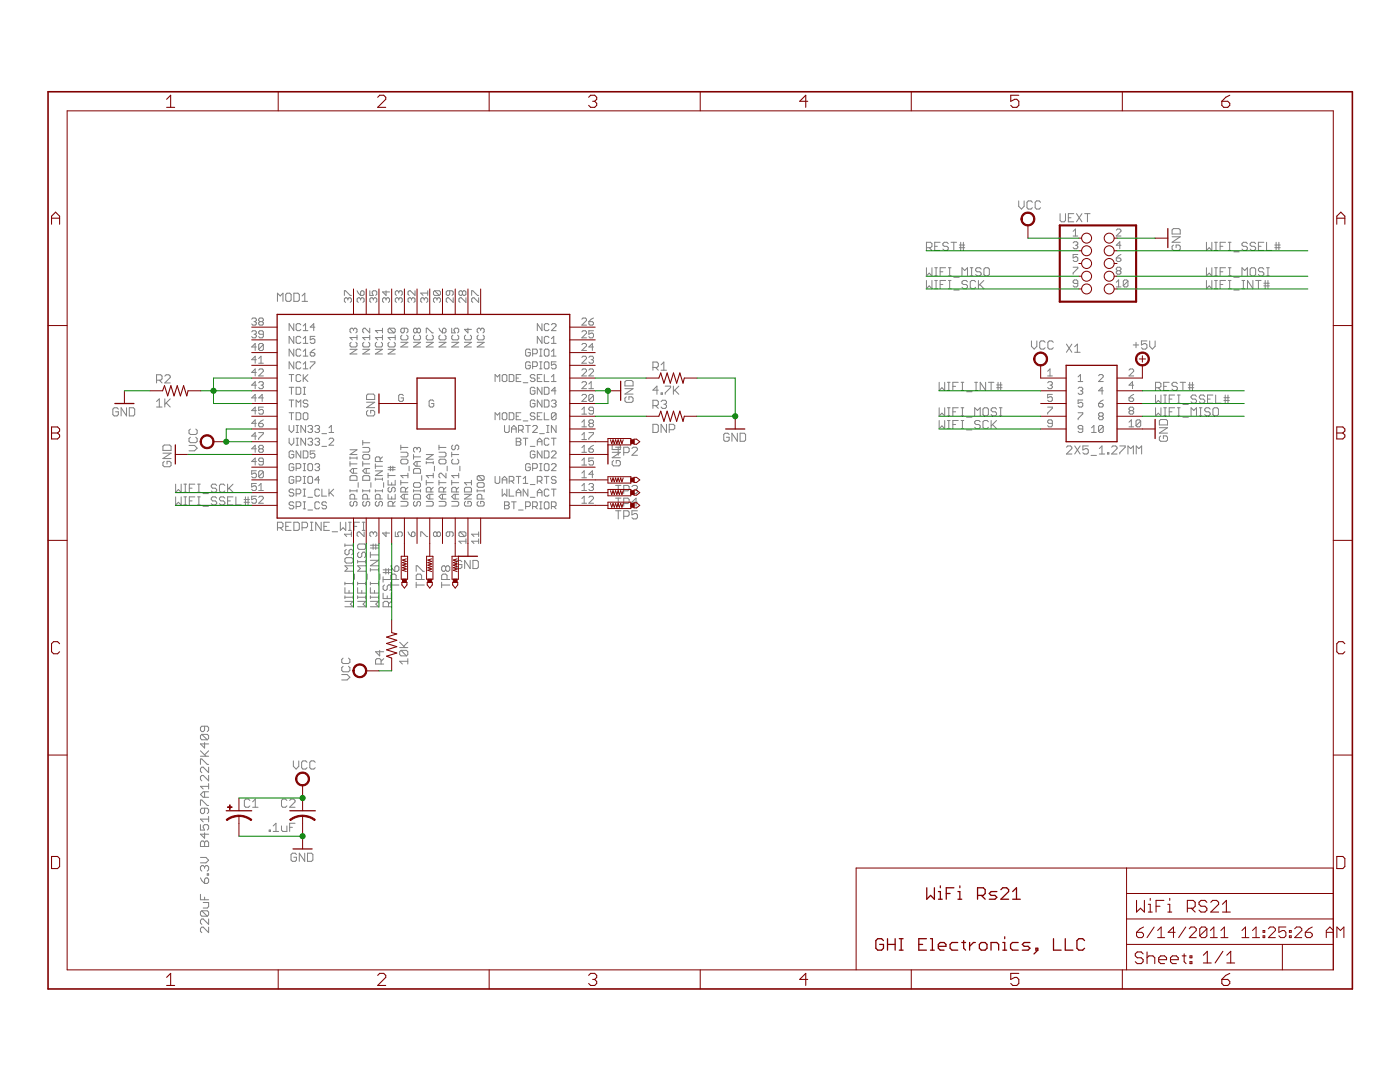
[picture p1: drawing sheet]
<svg xmlns="http://www.w3.org/2000/svg" width="279mm" height="216mm" viewBox="0 0 279 216" stroke-linecap="round" stroke-linejoin="round" font-family="sans-serif">
<g fill="#808080" stroke="#808080" stroke-width=".2">
<path d="M231.6 87l-.2 .2z"/>
<path d="M231.4 87.2v.6z"/>
<path d="M231.4 87.8l.2 .3z"/>
<path d="M231.6 88.1h1.1z"/>
<path d="M232.7 88.1l.3-.3z"/>
<path d="M233 87.2v.6z"/>
<path d="M232.7 87l.3 .2z"/>
<path d="M232.2 87h.5z"/>
<path d="M232.2 87v.5z"/>
<path d="M231.4 86.4h1.6z"/>
<path d="M231.4 86.4l1.6-1.1z"/>
<path d="M231.4 85.3h1.6z"/>
<path d="M231.4 84.8h1.6z"/>
<path d="M233 84v.8z"/>
<path d="M232.7 83.7l.3 .3z"/>
<path d="M231.6 83.7h1.1z"/>
<path d="M231.4 84l.2-.3z"/>
<path d="M231.4 84v.8z"/>
<path d="M226.2 68.8h1z"/>
<path d="M226.7 68.3v1.1z"/>
<path d="M227.8 68h1.1z"/>
<path d="M227.8 68v.8z"/>
<path d="M227.8 68.8l.5-.2z"/>
<path d="M228.3 68.6h.3z"/>
<path d="M228.6 68.6l.3 .2z"/>
<path d="M228.9 68.8v.6z"/>
<path d="M228.6 69.7l.3-.3z"/>
<path d="M228.1 69.7h.5z"/>
<path d="M227.8 69.4l.3 .3z"/>
<path d="M229.4 68v1.1z"/>
<path d="M229.4 69.1l.6 .6z"/>
<path d="M230 69.7l.5-.6z"/>
<path d="M230.5 68v1.1z"/>
<path d="M205.8 68v1.1z"/>
<path d="M205.8 69.1l.6 .6z"/>
<path d="M206.9 69.1l-.5 .6z"/>
<path d="M206.9 68v1.1z"/>
<path d="M208.3 68l.3 .3z"/>
<path d="M207.8 68h.5z"/>
<path d="M207.8 68l-.3 .3z"/>
<path d="M207.5 68.3v1.1z"/>
<path d="M207.5 69.4l.3 .3z"/>
<path d="M207.8 69.7h.5z"/>
<path d="M208.3 69.7l.3-.3z"/>
<path d="M209.9 68l.3 .3z"/>
<path d="M209.4 68h.5z"/>
<path d="M209.1 68.3l.3-.3z"/>
<path d="M209.1 68.3v1.1z"/>
<path d="M209.1 69.4l.3 .3z"/>
<path d="M209.4 69.7h.5z"/>
<path d="M209.9 69.7l.3-.3z"/>
<path d="M212.8 90.6h1.1z"/>
<path d="M212.8 90.6l1.1-1.1z"/>
<path d="M213.9 89.2v.3z"/>
<path d="M213.7 89l.2 .2z"/>
<path d="M213.1 89h.6z"/>
<path d="M212.8 89.2l.3-.2z"/>
<path d="M214.5 89l1.1 1.6z"/>
<path d="M215.6 89l-1.1 1.6z"/>
<path d="M216.1 89h1.1z"/>
<path d="M216.1 89v.8z"/>
<path d="M216.1 89.8l.5-.3z"/>
<path d="M216.6 89.5h.3z"/>
<path d="M216.9 89.5l.3 .3z"/>
<path d="M217.2 89.8v.5z"/>
<path d="M216.9 90.6l.3-.3z"/>
<path d="M216.4 90.6h.5z"/>
<path d="M216.1 90.3l.3 .3z"/>
<path d="M217.7 90.9h1.1z"/>
<path d="M219.4 89.5l.5-.5z"/>
<path d="M219.9 89v1.6z"/>
<path d="M219.4 90.6h1.1z"/>
<path d="M221 90.3v.3z"/>
<path d="M221 90.3h.3z"/>
<path d="M221.3 90.3v.3z"/>
<path d="M221 90.6h.3z"/>
<path d="M221.8 90.6h1.1z"/>
<path d="M221.8 90.6l1.1-1.1z"/>
<path d="M222.9 89.2v.3z"/>
<path d="M222.7 89l.2 .2z"/>
<path d="M222.1 89h.6z"/>
<path d="M221.8 89.2l.3-.2z"/>
<path d="M223.5 89h1.1z"/>
<path d="M224.6 89v.2z"/>
<path d="M224.6 89.2l-1.1 1.1z"/>
<path d="M223.5 90.3v.3z"/>
<path d="M225.1 89v1.6z"/>
<path d="M225.1 89l.6 .5z"/>
<path d="M225.7 89.5l.5-.5z"/>
<path d="M226.2 89v1.6z"/>
<path d="M226.8 89v1.6z"/>
<path d="M226.8 89l.5 .5z"/>
<path d="M227.3 89.5l.5-.5z"/>
<path d="M227.8 89v1.6z"/>
<path d="M53.7 165.6v.3z"/>
<path d="M53.7 165.6h.3z"/>
<path d="M54 165.6v.3z"/>
<path d="M53.7 165.9h.3z"/>
<path d="M54.5 164.8l.6-.5z"/>
<path d="M55.1 164.3v1.6z"/>
<path d="M54.5 165.9h1.1z"/>
<path d="M56.2 164.8v.8z"/>
<path d="M56.2 165.6l.2 .3z"/>
<path d="M56.4 165.9h.9z"/>
<path d="M57.3 164.8v1.1z"/>
<path d="M57.8 164.3v1.6z"/>
<path d="M57.8 164.3h1.1z"/>
<path d="M57.8 165.1h.6z"/>
<path d="M58.9 170.2l.3 .3z"/>
<path d="M58.4 170.2h.5z"/>
<path d="M58.4 170.2l-.3 .3z"/>
<path d="M58.1 170.5v1.1z"/>
<path d="M58.1 171.6l.3 .3z"/>
<path d="M58.4 171.9h.5z"/>
<path d="M59.2 171.6l-.3 .3z"/>
<path d="M59.2 171v.6z"/>
<path d="M58.6 171h.6z"/>
<path d="M59.7 170.2v1.7z"/>
<path d="M59.7 170.2l1.1 1.7z"/>
<path d="M60.8 170.2v1.7z"/>
<path d="M61.4 170.2v1.7z"/>
<path d="M61.4 171.9h.8z"/>
<path d="M62.2 171.9l.2-.3z"/>
<path d="M62.4 170.5v1.1z"/>
<path d="M62.2 170.2l.2 .3z"/>
<path d="M61.4 170.2h.8z"/>
<path d="M41.6 185v1.1z"/>
<path d="M40.6 185l1 1.1z"/>
<path d="M40.3 185h.3z"/>
<path d="M40.3 185l-.3 .3z"/>
<path d="M40 185.3v.5z"/>
<path d="M40 185.8l.3 .3z"/>
<path d="M41.6 183.4v1z"/>
<path d="M40.6 183.4l1 1z"/>
<path d="M40.3 183.4h.3z"/>
<path d="M40.3 183.4l-.3 .2z"/>
<path d="M40 183.6v.6z"/>
<path d="M40 184.2l.3 .2z"/>
<path d="M40.3 182.8h1.1z"/>
<path d="M40 182.5l.3 .3z"/>
<path d="M40 182v.5z"/>
<path d="M40 182l.3-.3z"/>
<path d="M40.3 181.7h1.1z"/>
<path d="M41.4 181.7l.2 .3z"/>
<path d="M41.6 182v.5z"/>
<path d="M41.6 182.5l-.2 .3z"/>
<path d="M40.3 181.7l1.1 1.1z"/>
<path d="M40.6 181.2h.8z"/>
<path d="M41.6 180.9l-.2 .3z"/>
<path d="M41.6 180.1v.8z"/>
<path d="M40.6 180.1h1z"/>
<path d="M40 179.5h1.6z"/>
<path d="M40 178.5v1z"/>
<path d="M40.8 179v.5z"/>
<path d="M40 175.2l.3 .5z"/>
<path d="M40.3 175.7l.5 .6z"/>
<path d="M40.8 176.3h.6z"/>
<path d="M41.4 176.3l.2-.3z"/>
<path d="M41.6 175.5v.5z"/>
<path d="M41.4 175.2l.2 .3z"/>
<path d="M41.1 175.2h.3z"/>
<path d="M41.1 175.2l-.3 .3z"/>
<path d="M40.8 175.5v.8z"/>
<path d="M41.4 174.6h.2z"/>
<path d="M41.4 174.3v.3z"/>
<path d="M41.4 174.3h.2z"/>
<path d="M41.6 174.3v.3z"/>
<path d="M40 173.5l.3 .3z"/>
<path d="M40 173v.5z"/>
<path d="M40 173l.3-.3z"/>
<path d="M40.3 172.7h.3z"/>
<path d="M40.6 172.7l.2 .3z"/>
<path d="M40.8 173v.3z"/>
<path d="M40.8 173l.3-.3z"/>
<path d="M41.1 172.7h.3z"/>
<path d="M41.4 172.7l.2 .3z"/>
<path d="M41.6 173v.5z"/>
<path d="M41.6 173.5l-.2 .3z"/>
<path d="M40 172.2h1.1z"/>
<path d="M41.1 172.2l.5-.6z"/>
<path d="M41.1 171.1l.5 .5z"/>
<path d="M40 171.1h1.1z"/>
<path d="M40 168.9h1.6z"/>
<path d="M40 168.1v.8z"/>
<path d="M40 168.1l.3-.3z"/>
<path d="M40.3 167.8h.3z"/>
<path d="M40.6 167.8l.2 .3z"/>
<path d="M40.8 168.1l.3-.3z"/>
<path d="M41.1 167.8h.3z"/>
<path d="M41.4 167.8l.2 .3z"/>
<path d="M41.6 168.1v.8z"/>
<path d="M40.8 168.1v.8z"/>
<path d="M40 166.5h1.6z"/>
<path d="M40 166.5l.8 .8z"/>
<path d="M40.8 166.2v1.1z"/>
<path d="M40 164.5v1.1z"/>
<path d="M40 165.6h.8z"/>
<path d="M40.6 165.1l.2 .5z"/>
<path d="M40.6 164.8v.3z"/>
<path d="M40.8 164.5l-.2 .3z"/>
<path d="M40.8 164.5h.6z"/>
<path d="M41.4 164.5l.2 .3z"/>
<path d="M41.6 164.8v.6z"/>
<path d="M41.6 165.4l-.2 .2z"/>
<path d="M40 163.4l.6 .6z"/>
<path d="M40 163.4h1.6z"/>
<path d="M41.6 162.9v1.1z"/>
<path d="M41.4 162.3l.2-.2z"/>
<path d="M41.6 161.5v.6z"/>
<path d="M41.4 161.3l.2 .2z"/>
<path d="M40.3 161.3h1.1z"/>
<path d="M40 161.5l.3-.2z"/>
<path d="M40 161.5v.6z"/>
<path d="M40 162.1l.3 .2z"/>
<path d="M40.3 162.3h.3z"/>
<path d="M40.6 162.3l.2-.2z"/>
<path d="M40.8 161.3v.8z"/>
<path d="M40 159.6v1.1z"/>
<path d="M40 159.6h.3z"/>
<path d="M40.3 159.6l1.1 1.1z"/>
<path d="M41.4 160.7h.2z"/>
<path d="M40.6 159.1h1z"/>
<path d="M40 158.5l.6 .6z"/>
<path d="M40 158.5l.6-.5z"/>
<path d="M40.6 158h1z"/>
<path d="M40.8 158v1.1z"/>
<path d="M40 156.9l.6 .5z"/>
<path d="M40 156.9h1.6z"/>
<path d="M41.6 156.4v1z"/>
<path d="M41.6 154.7v1.1z"/>
<path d="M40.6 154.7l1 1.1z"/>
<path d="M40.3 154.7h.3z"/>
<path d="M40.3 154.7l-.3 .3z"/>
<path d="M40 155v.5z"/>
<path d="M40 155.5l.3 .3z"/>
<path d="M41.6 153.1v1.1z"/>
<path d="M40.6 153.1l1 1.1z"/>
<path d="M40.3 153.1h.3z"/>
<path d="M40.3 153.1l-.3 .3z"/>
<path d="M40 153.4v.5z"/>
<path d="M40 153.9l.3 .3z"/>
<path d="M40 151.4v1.1z"/>
<path d="M40 151.4h.3z"/>
<path d="M40.3 151.4l1.1 1.1z"/>
<path d="M41.4 152.5h.2z"/>
<path d="M40 150.9h1.6z"/>
<path d="M40 149.8l1.1 1.1z"/>
<path d="M40.8 150.6l.8-.8z"/>
<path d="M40 148.4h1.6z"/>
<path d="M40 148.4l.8 .9z"/>
<path d="M40.8 148.2v1.1z"/>
<path d="M40.3 147.6h1.1z"/>
<path d="M40 147.4l.3 .2z"/>
<path d="M40 146.8v.6z"/>
<path d="M40 146.8l.3-.3z"/>
<path d="M40.3 146.5h1.1z"/>
<path d="M41.4 146.5l.2 .3z"/>
<path d="M41.6 146.8v.6z"/>
<path d="M41.4 147.6l.2-.2z"/>
<path d="M40.3 146.5l1.1 1.1z"/>
<path d="M41.4 146l.2-.3z"/>
<path d="M41.6 145.2v.5z"/>
<path d="M41.4 144.9l.2 .3z"/>
<path d="M40.3 144.9h1.1z"/>
<path d="M40 145.2l.3-.3z"/>
<path d="M40 145.2v.5z"/>
<path d="M40 145.7l.3 .3z"/>
<path d="M40.3 146h.3z"/>
<path d="M40.6 146l.2-.3z"/>
<path d="M40.8 144.9v.8z"/>
<path d="M58.5 151.8v1.1z"/>
<path d="M58.5 152.9l.6 .6z"/>
<path d="M59.6 152.9l-.5 .6z"/>
<path d="M59.6 151.8v1.1z"/>
<path d="M61 151.8l.3 .3z"/>
<path d="M60.5 151.8h.5z"/>
<path d="M60.5 151.8l-.3 .3z"/>
<path d="M60.2 152.1v1.1z"/>
<path d="M60.2 153.2l.3 .3z"/>
<path d="M60.5 153.5h.5z"/>
<path d="M61 153.5l.3-.3z"/>
<path d="M62.6 151.8l.3 .3z"/>
<path d="M62.1 151.8h.5z"/>
<path d="M62.1 151.8l-.3 .3z"/>
<path d="M61.8 152.1v1.1z"/>
<path d="M61.8 153.2l.3 .3z"/>
<path d="M62.1 153.5h.5z"/>
<path d="M62.6 153.5l.3-.3z"/>
<path d="M233.9 49.1l.3-.2z"/>
<path d="M233.9 49.1v.6z"/>
<path d="M233.9 49.7l.3 .3z"/>
<path d="M234.2 50h1.1z"/>
<path d="M235.3 50l.2-.3z"/>
<path d="M235.5 49.1v.6z"/>
<path d="M235.3 48.9l.2 .2z"/>
<path d="M234.7 48.9h.6z"/>
<path d="M234.7 48.9v.5z"/>
<path d="M233.9 48.3h1.6z"/>
<path d="M233.9 48.3l1.6-1.1z"/>
<path d="M233.9 47.2h1.6z"/>
<path d="M233.9 46.7h1.6z"/>
<path d="M235.5 45.9v.8z"/>
<path d="M235.3 45.6l.2 .3z"/>
<path d="M234.2 45.6h1.1z"/>
<path d="M234.2 45.6l-.3 .3z"/>
<path d="M233.9 45.9v.8z"/>
<path d="M203.3 40.1v1.1z"/>
<path d="M203.3 41.2l.6 .5z"/>
<path d="M204.4 41.2l-.5 .5z"/>
<path d="M204.4 40.1v1.1z"/>
<path d="M205.8 40.1l.2 .3z"/>
<path d="M205.2 40.1h.6z"/>
<path d="M205.2 40.1l-.2 .3z"/>
<path d="M205 40.4v1z"/>
<path d="M205 41.4l.2 .3z"/>
<path d="M205.2 41.7h.6z"/>
<path d="M205.8 41.7l.2-.3z"/>
<path d="M207.4 40.1l.3 .3z"/>
<path d="M206.9 40.1h.5z"/>
<path d="M206.6 40.4l.3-.3z"/>
<path d="M206.6 40.4v1z"/>
<path d="M206.6 41.4l.3 .3z"/>
<path d="M206.9 41.7h.5z"/>
<path d="M207.4 41.7l.3-.3z"/>
<path d="M55.4 104.2v1.6z"/>
<path d="M55.4 104.2h.8z"/>
<path d="M56.2 104.2l.3 .3z"/>
<path d="M56.5 104.5v.5z"/>
<path d="M56.5 105l-.3 .3z"/>
<path d="M55.4 105.3h.8z"/>
<path d="M55.9 105.3l.6 .5z"/>
<path d="M57 104.2h1.1z"/>
<path d="M57 104.2v1.6z"/>
<path d="M57 105.8h1.1z"/>
<path d="M57 105h.6z"/>
<path d="M58.7 104.2v1.6z"/>
<path d="M58.7 105.8h.8z"/>
<path d="M59.5 105.8l.2-.2z"/>
<path d="M59.7 104.5v1.1z"/>
<path d="M59.5 104.2l.2 .3z"/>
<path d="M58.7 104.2h.8z"/>
<path d="M60.3 104.2v1.6z"/>
<path d="M60.3 104.2h.8z"/>
<path d="M61.1 104.2l.3 .3z"/>
<path d="M61.4 104.5v.5z"/>
<path d="M61.4 105l-.3 .3z"/>
<path d="M60.3 105.3h.8z"/>
<path d="M61.9 105.8h.6z"/>
<path d="M62.2 104.2v1.6z"/>
<path d="M61.9 104.2h.6z"/>
<path d="M63 104.2v1.6z"/>
<path d="M63 104.2l1.1 1.6z"/>
<path d="M64.1 104.2v1.6z"/>
<path d="M64.6 104.2h1.1z"/>
<path d="M64.6 104.2v1.6z"/>
<path d="M64.6 105.8h1.1z"/>
<path d="M64.6 105h.6z"/>
<path d="M66.3 106.1h1.1z"/>
<path d="M67.9 104.2v1.6z"/>
<path d="M67.9 105.8l.6-.5z"/>
<path d="M68.5 105.3l.5 .5z"/>
<path d="M69 104.2v1.6z"/>
<path d="M69.6 105.8h.5z"/>
<path d="M69.8 104.2v1.6z"/>
<path d="M69.6 104.2h.5z"/>
<path d="M70.7 104.2v1.6z"/>
<path d="M70.7 104.2h1z"/>
<path d="M70.7 105h.5z"/>
<path d="M72.3 105.8h.5z"/>
<path d="M72.6 104.2v1.6z"/>
<path d="M72.3 104.2h.5z"/>
<path d="M131.1 77v1.7z"/>
<path d="M131.1 77l-.8 .9z"/>
<path d="M130.3 77.9h1.1z"/>
<path d="M131.9 78.4v.3z"/>
<path d="M131.9 78.4h.3z"/>
<path d="M132.2 78.4v.3z"/>
<path d="M131.9 78.7h.3z"/>
<path d="M132.8 77h1z"/>
<path d="M133.8 77v.3z"/>
<path d="M133.8 77.3l-1 1.1z"/>
<path d="M132.8 78.4v.3z"/>
<path d="M134.4 77v1.7z"/>
<path d="M134.4 78.1l1.1-1.1z"/>
<path d="M134.7 77.9l.8 .8z"/>
<path d="M130.3 84.7v1.6z"/>
<path d="M130.3 86.3h.8z"/>
<path d="M131.4 86l-.3 .3z"/>
<path d="M131.4 84.9v1.1z"/>
<path d="M131.1 84.7l.3 .2z"/>
<path d="M130.3 84.7h.8z"/>
<path d="M131.9 84.7v1.6z"/>
<path d="M131.9 84.7l1.1 1.6z"/>
<path d="M133 84.7v1.6z"/>
<path d="M133.6 84.7v1.6z"/>
<path d="M133.6 84.7h.8z"/>
<path d="M134.4 84.7l.3 .2z"/>
<path d="M134.7 84.9v.6z"/>
<path d="M134.7 85.5l-.3 .2z"/>
<path d="M133.6 85.7h.8z"/>
<path d="M145.2 86.4l.3 .3z"/>
<path d="M144.7 86.4h.5z"/>
<path d="M144.7 86.4l-.3 .3z"/>
<path d="M144.4 86.7v1.1z"/>
<path d="M144.4 87.8l.3 .3z"/>
<path d="M144.7 88.1h.5z"/>
<path d="M145.2 88.1l.3-.3z"/>
<path d="M145.5 87.2v.6z"/>
<path d="M145 87.2h.5z"/>
<path d="M146.1 86.4v1.7z"/>
<path d="M146.1 86.4l1.1 1.7z"/>
<path d="M147.2 86.4v1.7z"/>
<path d="M147.7 86.4v1.7z"/>
<path d="M147.7 88.1h.8z"/>
<path d="M148.5 88.1l.3-.3z"/>
<path d="M148.8 86.7v1.1z"/>
<path d="M148.5 86.4l.3 .3z"/>
<path d="M147.7 86.4h.8z"/>
<path d="M31.2 80.1l.6-.5z"/>
<path d="M31.8 79.6v1.6z"/>
<path d="M31.2 81.2h1.1z"/>
<path d="M32.9 79.6v1.6z"/>
<path d="M32.9 80.7l1.1-1.1z"/>
<path d="M33.2 80.4l.8 .8z"/>
<path d="M23.3 81.4l.3 .2z"/>
<path d="M22.8 81.4h.5z"/>
<path d="M22.8 81.4l-.3 .2z"/>
<path d="M22.5 81.6v1.1z"/>
<path d="M22.5 82.7l.3 .3z"/>
<path d="M22.8 83h.5z"/>
<path d="M23.3 83l.3-.3z"/>
<path d="M23.6 82.2v.5z"/>
<path d="M23.1 82.2h.5z"/>
<path d="M24.2 81.4v1.6z"/>
<path d="M24.2 81.4l1.1 1.6z"/>
<path d="M25.3 81.4v1.6z"/>
<path d="M25.8 81.4v1.6z"/>
<path d="M25.8 83h.8z"/>
<path d="M26.9 82.7l-.3 .3z"/>
<path d="M26.9 81.6v1.1z"/>
<path d="M26.6 81.4l.3 .2z"/>
<path d="M25.8 81.4h.8z"/>
<path d="M79.8 132l.5 .5z"/>
<path d="M79.8 132h1.6z"/>
<path d="M81.4 131.4v1.1z"/>
<path d="M80 130.9h1.1z"/>
<path d="M79.8 130.6l.2 .3z"/>
<path d="M79.8 130v.6z"/>
<path d="M80 129.8l-.2 .2z"/>
<path d="M80 129.8h1.1z"/>
<path d="M81.1 129.8l.3 .2z"/>
<path d="M81.4 130v.6z"/>
<path d="M81.4 130.6l-.3 .3z"/>
<path d="M80 129.8l1.1 1.1z"/>
<path d="M79.8 129.2h1.6z"/>
<path d="M79.8 128.1l1 1.1z"/>
<path d="M80.6 129l.8-.9z"/>
<path d="M68.2 135.7h1.1z"/>
<path d="M69.3 135.7l.5-.6z"/>
<path d="M69.3 134.6l.5 .5z"/>
<path d="M68.2 134.6h1.1z"/>
<path d="M68.5 132.9l-.3 .3z"/>
<path d="M68.2 133.2v.6z"/>
<path d="M68.2 133.8l.3 .2z"/>
<path d="M68.5 134h1.1z"/>
<path d="M69.6 134l.2-.2z"/>
<path d="M69.8 133.2v.6z"/>
<path d="M69.6 132.9l.2 .3z"/>
<path d="M68.5 131.3l-.3 .3z"/>
<path d="M68.2 131.6v.5z"/>
<path d="M68.2 132.1l.3 .3z"/>
<path d="M68.5 132.4h1.1z"/>
<path d="M69.6 132.4l.2-.3z"/>
<path d="M69.8 131.6v.5z"/>
<path d="M69.6 131.3l.2 .3z"/>
<path d="M37.7 90h1.1z"/>
<path d="M38.8 90l.5-.6z"/>
<path d="M38.8 88.9l.5 .5z"/>
<path d="M37.7 88.9h1.1z"/>
<path d="M37.7 87.5l.3-.3z"/>
<path d="M37.7 87.5v.6z"/>
<path d="M37.7 88.1l.3 .2z"/>
<path d="M38 88.3h1.1z"/>
<path d="M39.3 88.1l-.2 .2z"/>
<path d="M39.3 87.5v.6z"/>
<path d="M39.1 87.2l.2 .3z"/>
<path d="M37.7 85.9l.3-.3z"/>
<path d="M37.7 85.9v.5z"/>
<path d="M37.7 86.4l.3 .3z"/>
<path d="M38 86.7h1.1z"/>
<path d="M39.1 86.7l.2-.3z"/>
<path d="M39.3 85.9v.5z"/>
<path d="M39.1 85.6l.2 .3z"/>
<path d="M32.8 92.1l-.3 .2z"/>
<path d="M32.5 92.3v.6z"/>
<path d="M32.5 92.9l.3 .2z"/>
<path d="M32.8 93.1h1.1z"/>
<path d="M33.9 93.1l.2-.2z"/>
<path d="M34.1 92.3v.6z"/>
<path d="M33.9 92.1l.2 .2z"/>
<path d="M33.3 92.1h.6z"/>
<path d="M33.3 92.1v.5z"/>
<path d="M32.5 91.5h1.6z"/>
<path d="M32.5 91.5l1.6-1.1z"/>
<path d="M32.5 90.4h1.6z"/>
<path d="M32.5 89.9h1.6z"/>
<path d="M34.1 89v.9z"/>
<path d="M33.9 88.8l.2 .2z"/>
<path d="M32.8 88.8h1.1z"/>
<path d="M32.5 89l.3-.2z"/>
<path d="M32.5 89v.9z"/>
<path d="M91.9 111.8l.3 .3z"/>
<path d="M91.4 111.8h.5z"/>
<path d="M91.4 111.8l-.3 .3z"/>
<path d="M91.1 112.1v1.1z"/>
<path d="M91.1 113.2l.3 .3z"/>
<path d="M91.4 113.5h.5z"/>
<path d="M91.9 113.5l.3-.3z"/>
<path d="M92.2 112.6v.6z"/>
<path d="M91.7 112.6h.5z"/>
<path d="M92.7 111.8v1.7z"/>
<path d="M92.7 111.8l1.1 1.7z"/>
<path d="M93.8 111.8v1.7z"/>
<path d="M94.4 111.8v1.7z"/>
<path d="M94.4 113.5h.8z"/>
<path d="M95.2 113.5l.3-.3z"/>
<path d="M95.5 112.1v1.1z"/>
<path d="M95.2 111.8l.3 .3z"/>
<path d="M94.4 111.8h.8z"/>
<path d="M122.4 91.9l-.2 .3z"/>
<path d="M122.2 92.2v.5z"/>
<path d="M122.2 92.7l.2 .3z"/>
<path d="M122.4 93h1.1z"/>
<path d="M123.5 93l.3-.3z"/>
<path d="M123.8 92.2v.5z"/>
<path d="M123.5 91.9l.3 .3z"/>
<path d="M123 91.9h.5z"/>
<path d="M123 91.9v.5z"/>
<path d="M122.2 91.3h1.6z"/>
<path d="M122.2 91.3l1.6-1z"/>
<path d="M122.2 90.3h1.6z"/>
<path d="M122.2 89.7h1.6z"/>
<path d="M123.8 88.9v.8z"/>
<path d="M123.5 88.6l.3 .3z"/>
<path d="M122.4 88.6h1.1z"/>
<path d="M122.2 88.9l.2-.3z"/>
<path d="M122.2 88.9v.8z"/>
<path d="M125 79.2l-.3 .3z"/>
<path d="M124.7 79.5v.5z"/>
<path d="M124.7 80l.3 .3z"/>
<path d="M125 80.3h1.1z"/>
<path d="M126.1 80.3l.2-.3z"/>
<path d="M126.3 79.5v.5z"/>
<path d="M126.1 79.2l.2 .3z"/>
<path d="M125.5 79.2h.6z"/>
<path d="M125.5 79.2v.5z"/>
<path d="M124.7 78.6h1.6z"/>
<path d="M124.7 78.6l1.6-1z"/>
<path d="M124.7 77.6h1.6z"/>
<path d="M124.7 77h1.6z"/>
<path d="M126.3 76.2v.8z"/>
<path d="M126.1 75.9l.2 .3z"/>
<path d="M125 75.9h1.1z"/>
<path d="M125 75.9l-.3 .3z"/>
<path d="M124.7 76.2v.8z"/>
<path d="M73.4 81.9l-.2 .3z"/>
<path d="M73.2 82.2v.5z"/>
<path d="M73.2 82.7l.2 .3z"/>
<path d="M73.4 83h1.1z"/>
<path d="M74.5 83l.3-.3z"/>
<path d="M74.8 82.2v.5z"/>
<path d="M74.5 81.9l.3 .3z"/>
<path d="M74 81.9h.5z"/>
<path d="M74 81.9v.5z"/>
<path d="M73.2 81.3h1.6z"/>
<path d="M73.2 81.3l1.6-1z"/>
<path d="M73.2 80.3h1.6z"/>
<path d="M73.2 79.7h1.6z"/>
<path d="M74.8 78.9v.8z"/>
<path d="M74.5 78.6l.3 .3z"/>
<path d="M73.4 78.6h1.1z"/>
<path d="M73.2 78.9l.2-.3z"/>
<path d="M73.2 78.9v.8z"/>
<path d="M215.2 75.2l.4-.5z"/>
<path d="M215.6 74.7v1.4z"/>
<path d="M215.2 76.1h.9z"/>
<path d="M209.1 74.1l.4-.5z"/>
<path d="M209.5 73.6v1.4z"/>
<path d="M209.1 75h.9z"/>
<path d="M219.2 76.1h1z"/>
<path d="M219.2 76.1l1-.9z"/>
<path d="M220.2 75v.2z"/>
<path d="M219.9 74.7l.3 .3z"/>
<path d="M219.5 74.7h.4z"/>
<path d="M219.5 74.7l-.3 .3z"/>
<path d="M225.3 75h1z"/>
<path d="M225.3 75l1-.9z"/>
<path d="M226.3 73.9v.2z"/>
<path d="M226 73.6l.3 .3z"/>
<path d="M225.6 73.6h.4z"/>
<path d="M225.6 73.6l-.3 .3z"/>
<path d="M215.2 77.5l.2-.2z"/>
<path d="M215.4 77.3h.5z"/>
<path d="M215.9 77.3l.2 .2z"/>
<path d="M216.1 77.5v.2z"/>
<path d="M216.1 77.7l-.2 .3z"/>
<path d="M215.6 78h.3z"/>
<path d="M215.9 78l.2 .2z"/>
<path d="M216.1 78.2v.2z"/>
<path d="M216.1 78.4l-.2 .3z"/>
<path d="M215.4 78.7h.5z"/>
<path d="M215.2 78.4l.2 .3z"/>
<path d="M209.1 76.4l.2-.2z"/>
<path d="M209.3 76.2h.5z"/>
<path d="M209.8 76.2l.2 .2z"/>
<path d="M210 76.4v.2z"/>
<path d="M209.8 76.9l.2-.3z"/>
<path d="M209.5 76.9h.3z"/>
<path d="M209.8 76.9l.2 .2z"/>
<path d="M210 77.1v.2z"/>
<path d="M210 77.3l-.2 .3z"/>
<path d="M209.3 77.6h.5z"/>
<path d="M209.1 77.3l.2 .3z"/>
<path d="M219.9 77.3v1.4z"/>
<path d="M219.9 77.3l-.7 .7z"/>
<path d="M219.2 78h1z"/>
<path d="M226 76.2v1.4z"/>
<path d="M226 76.2l-.7 .7z"/>
<path d="M225.3 76.9h1z"/>
<path d="M215.2 79.8h.9z"/>
<path d="M215.2 79.8v.7z"/>
<path d="M215.2 80.5l.4-.2z"/>
<path d="M215.6 80.3h.3z"/>
<path d="M215.9 80.3l.2 .2z"/>
<path d="M216.1 80.5v.5z"/>
<path d="M216.1 81l-.2 .2z"/>
<path d="M215.4 81.2h.5z"/>
<path d="M215.2 81l.2 .2z"/>
<path d="M209.1 78.7h.9z"/>
<path d="M209.1 78.7v.7z"/>
<path d="M209.1 79.4l.4-.2z"/>
<path d="M209.5 79.2h.3z"/>
<path d="M209.8 79.2l.2 .2z"/>
<path d="M210 79.4v.5z"/>
<path d="M210 79.9l-.2 .2z"/>
<path d="M209.3 80.1h.5z"/>
<path d="M209.1 79.9l.2 .2z"/>
<path d="M219.7 80.1l.5-.3z"/>
<path d="M219.7 80.1l-.5 .4z"/>
<path d="M219.2 80.5v.5z"/>
<path d="M219.2 81l.3 .2z"/>
<path d="M219.5 81.2h.4z"/>
<path d="M219.9 81.2l.3-.2z"/>
<path d="M220.2 80.8v.2z"/>
<path d="M219.9 80.5l.3 .3z"/>
<path d="M219.2 80.5h.7z"/>
<path d="M225.8 78.9l.5-.2z"/>
<path d="M225.8 78.9l-.5 .5z"/>
<path d="M225.3 79.4v.5z"/>
<path d="M225.3 79.9l.3 .2z"/>
<path d="M225.6 80.1h.4z"/>
<path d="M226 80.1l.3-.2z"/>
<path d="M226.3 79.6v.3z"/>
<path d="M226 79.4l.3 .2z"/>
<path d="M225.3 79.4h.7z"/>
<path d="M215.2 82.4h.9z"/>
<path d="M216.1 82.4v.2z"/>
<path d="M216.1 82.6l-.9 .9z"/>
<path d="M215.2 83.5v.3z"/>
<path d="M209.1 81.2h.9z"/>
<path d="M210 81.2v.3z"/>
<path d="M210 81.5l-.9 .9z"/>
<path d="M209.1 82.4v.2z"/>
<path d="M219.2 82.6l.3-.2z"/>
<path d="M219.5 82.4h.4z"/>
<path d="M219.9 82.4l.3 .2z"/>
<path d="M220.2 82.6v.2z"/>
<path d="M220.2 82.8l-.3 .3z"/>
<path d="M219.9 83.1l.3 .2z"/>
<path d="M220.2 83.3v.2z"/>
<path d="M220.2 83.5l-.3 .3z"/>
<path d="M219.5 83.8h.4z"/>
<path d="M219.2 83.5l.3 .3z"/>
<path d="M219.2 83.3v.2z"/>
<path d="M219.2 83.3l.3-.2z"/>
<path d="M219.2 82.8l.3 .3z"/>
<path d="M219.2 82.6v.2z"/>
<path d="M219.5 83.1h.4z"/>
<path d="M225.3 81.5l.3-.3z"/>
<path d="M225.6 81.2h.4z"/>
<path d="M226 81.2l.3 .3z"/>
<path d="M226.3 81.5v.2z"/>
<path d="M226 81.9l.3-.2z"/>
<path d="M226 81.9l.3 .3z"/>
<path d="M226.3 82.2v.2z"/>
<path d="M226.3 82.4l-.3 .2z"/>
<path d="M225.6 82.6h.4z"/>
<path d="M225.3 82.4l.3 .2z"/>
<path d="M225.3 82.2v.2z"/>
<path d="M225.3 82.2l.3-.3z"/>
<path d="M225.3 81.7l.3 .2z"/>
<path d="M225.3 81.5v.2z"/>
<path d="M225.6 81.9h.4z"/>
<path d="M215.2 86.1l.2 .2z"/>
<path d="M215.4 86.3h.5z"/>
<path d="M215.9 86.3l.2-.2z"/>
<path d="M216.1 85.1v1z"/>
<path d="M215.9 84.9l.2 .2z"/>
<path d="M215.4 84.9h.5z"/>
<path d="M215.4 84.9l-.2 .2z"/>
<path d="M215.2 85.1v.3z"/>
<path d="M215.2 85.4l.2 .2z"/>
<path d="M215.4 85.6h.7z"/>
<path d="M209.1 84.9l.2 .3z"/>
<path d="M209.3 85.2h.5z"/>
<path d="M209.8 85.2l.2-.3z"/>
<path d="M210 84v.9z"/>
<path d="M209.8 83.8l.2 .2z"/>
<path d="M209.3 83.8h.5z"/>
<path d="M209.3 83.8l-.2 .2z"/>
<path d="M209.1 84v.2z"/>
<path d="M209.1 84.2l.2 .3z"/>
<path d="M209.3 84.5h.7z"/>
<path d="M217.8 85.4l.5-.5z"/>
<path d="M218.3 84.9v1.4z"/>
<path d="M217.8 86.3h1z"/>
<path d="M219.2 85.1v1z"/>
<path d="M219.2 85.1l.3-.2z"/>
<path d="M219.5 84.9h.4z"/>
<path d="M219.9 84.9l.3 .2z"/>
<path d="M220.2 85.1v1z"/>
<path d="M220.2 86.1l-.3 .2z"/>
<path d="M219.5 86.3h.4z"/>
<path d="M219.2 86.1l.3 .2z"/>
<path d="M219.2 86.1l1-1z"/>
<path d="M225.3 84.2l.5-.4z"/>
<path d="M225.8 83.8v1.4z"/>
<path d="M225.3 85.2h1z"/>
<path d="M226.7 84v.9z"/>
<path d="M226.7 84l.2-.2z"/>
<path d="M226.9 83.8h.5z"/>
<path d="M227.4 83.8l.2 .2z"/>
<path d="M227.6 84v.9z"/>
<path d="M227.6 84.9l-.2 .3z"/>
<path d="M226.9 85.2h.5z"/>
<path d="M226.7 84.9l.2 .3z"/>
<path d="M226.7 84.9l.9-.9z"/>
<path d="M212.8 68.7l1.1 1.6z"/>
<path d="M213.9 68.7l-1.1 1.6z"/>
<path d="M215 68.7l-.5 .5z"/>
<path d="M215 68.7v1.6z"/>
<path d="M214.5 70.3h1.1z"/>
<path d="M57 159.4l.3 .3z"/>
<path d="M56.4 159.4h.6z"/>
<path d="M56.4 159.4l-.2 .3z"/>
<path d="M56.2 159.7v1.1z"/>
<path d="M56.2 160.8l.2 .3z"/>
<path d="M56.4 161.1h.6z"/>
<path d="M57 161.1l.3-.3z"/>
<path d="M57.8 161.1h1.1z"/>
<path d="M57.8 161.1l1.1-1.1z"/>
<path d="M58.9 159.7v.3z"/>
<path d="M58.6 159.4l.3 .3z"/>
<path d="M58.1 159.4h.5z"/>
<path d="M58.1 159.4l-.3 .3z"/>
<path d="M49.6 159.4l.3 .3z"/>
<path d="M49 159.4h.6z"/>
<path d="M49 159.4l-.2 .3z"/>
<path d="M48.8 159.7v1.1z"/>
<path d="M48.8 160.8l.2 .3z"/>
<path d="M49 161.1h.6z"/>
<path d="M49.6 161.1l.3-.3z"/>
<path d="M50.9 159.4l-.5 .6z"/>
<path d="M50.9 159.4v1.7z"/>
<path d="M50.4 161.1h1.1z"/>
<path d="M214.2 46.2l.4-.5z"/>
<path d="M214.6 45.7v1.4z"/>
<path d="M214.2 47.1h.9z"/>
<path d="M222.8 47.1h.9z"/>
<path d="M222.8 47.1l.9-.9z"/>
<path d="M223.7 45.9v.3z"/>
<path d="M223.5 45.7l.2 .2z"/>
<path d="M223 45.7h.5z"/>
<path d="M223 45.7l-.2 .2z"/>
<path d="M214.2 48.5l.2-.3z"/>
<path d="M214.4 48.2h.5z"/>
<path d="M214.9 48.2l.2 .3z"/>
<path d="M215.1 48.5v.2z"/>
<path d="M215.1 48.7l-.2 .2z"/>
<path d="M214.6 48.9h.3z"/>
<path d="M214.9 48.9l.2 .3z"/>
<path d="M215.1 49.2v.2z"/>
<path d="M215.1 49.4l-.2 .2z"/>
<path d="M214.4 49.6h.5z"/>
<path d="M214.2 49.4l.2 .2z"/>
<path d="M223.5 48.2v1.4z"/>
<path d="M223.5 48.2l-.7 .7z"/>
<path d="M222.8 48.9h.9z"/>
<path d="M214.2 50.8h.9z"/>
<path d="M214.2 50.8v.7z"/>
<path d="M214.2 51.5l.4-.3z"/>
<path d="M214.6 51.2h.3z"/>
<path d="M214.9 51.2l.2 .3z"/>
<path d="M215.1 51.5v.4z"/>
<path d="M215.1 51.9l-.2 .3z"/>
<path d="M214.4 52.2h.5z"/>
<path d="M214.2 51.9l.2 .3z"/>
<path d="M223.2 51l.5-.2z"/>
<path d="M223.2 51l-.4 .5z"/>
<path d="M222.8 51.5v.4z"/>
<path d="M222.8 51.9l.2 .3z"/>
<path d="M223 52.2h.5z"/>
<path d="M223.5 52.2l.2-.3z"/>
<path d="M223.7 51.7v.2z"/>
<path d="M223.5 51.5l.2 .2z"/>
<path d="M222.8 51.5h.7z"/>
<path d="M214.2 53.3h.9z"/>
<path d="M215.1 53.3v.3z"/>
<path d="M215.1 53.6l-.9 .9z"/>
<path d="M214.2 54.5v.2z"/>
<path d="M222.8 53.6l.2-.3z"/>
<path d="M223 53.3h.5z"/>
<path d="M223.5 53.3l.2 .3z"/>
<path d="M223.7 53.6v.2z"/>
<path d="M223.7 53.8l-.2 .2z"/>
<path d="M223.5 54l.2 .3z"/>
<path d="M223.7 54.3v.2z"/>
<path d="M223.7 54.5l-.2 .2z"/>
<path d="M223 54.7h.5z"/>
<path d="M222.8 54.5l.2 .2z"/>
<path d="M222.8 54.3v.2z"/>
<path d="M222.8 54.3l.2-.3z"/>
<path d="M222.8 53.8l.2 .2z"/>
<path d="M222.8 53.6v.2z"/>
<path d="M223 54h.5z"/>
<path d="M214.2 57l.2 .3z"/>
<path d="M214.4 57.3h.5z"/>
<path d="M214.9 57.3l.2-.3z"/>
<path d="M215.1 56.1v.9z"/>
<path d="M214.9 55.9l.2 .2z"/>
<path d="M214.4 55.9h.5z"/>
<path d="M214.4 55.9l-.2 .2z"/>
<path d="M214.2 56.1v.2z"/>
<path d="M214.2 56.3l.2 .3z"/>
<path d="M214.4 56.6h.7z"/>
<path d="M222.8 56.3l.4-.4z"/>
<path d="M223.2 55.9v1.4z"/>
<path d="M222.8 57.3h.9z"/>
<path d="M224.2 56.1v.9z"/>
<path d="M224.4 55.9l-.2 .2z"/>
<path d="M224.4 55.9h.5z"/>
<path d="M224.9 55.9l.2 .2z"/>
<path d="M225.1 56.1v.9z"/>
<path d="M224.9 57.3l.2-.3z"/>
<path d="M224.4 57.3h.5z"/>
<path d="M224.2 57l.2 .3z"/>
<path d="M224.2 57l.9-.9z"/>
<path d="M211.6 42.6v1.4z"/>
<path d="M211.6 44l.2 .3z"/>
<path d="M211.8 44.3h.6z"/>
<path d="M212.6 44l-.2 .3z"/>
<path d="M212.6 42.6v1.4z"/>
<path d="M213.2 42.6h1.1z"/>
<path d="M213.2 42.6v1.7z"/>
<path d="M213.2 44.3h1.1z"/>
<path d="M213.2 43.5h.5z"/>
<path d="M214.8 42.6l1.1 1.7z"/>
<path d="M215.9 42.6l-1.1 1.7z"/>
<path d="M217 42.6v1.7z"/>
<path d="M216.5 42.6h1.1z"/>
<path d="M70.1 100.1l-.3 .2z"/>
<path d="M69.8 100.3v.5z"/>
<path d="M69.8 100.8l.3 .2z"/>
<path d="M70.1 101h.2z"/>
<path d="M70.3 101l.2-.2z"/>
<path d="M70.5 100.3v.5z"/>
<path d="M70.5 100.3l.3-.2z"/>
<path d="M70.8 100.1h.2z"/>
<path d="M71 100.1l.2 .2z"/>
<path d="M71.2 100.3v.5z"/>
<path d="M71.2 100.8l-.2 .2z"/>
<path d="M69.8 99.6h1.4z"/>
<path d="M69.8 98.9v.7z"/>
<path d="M69.8 98.9l.3-.3z"/>
<path d="M70.1 98.6h.4z"/>
<path d="M70.5 98.6l.3 .3z"/>
<path d="M70.8 98.9v.7z"/>
<path d="M71.2 97.7v.5z"/>
<path d="M69.8 97.9h1.4z"/>
<path d="M69.8 97.7v.5z"/>
<path d="M71.5 96.3v.9z"/>
<path d="M69.8 95.8h1.4z"/>
<path d="M71.2 95.1v.7z"/>
<path d="M71 94.9l.2 .2z"/>
<path d="M70.1 94.9h.9z"/>
<path d="M70.1 94.9l-.3 .2z"/>
<path d="M69.8 95.1v.7z"/>
<path d="M70.3 94.4h.9z"/>
<path d="M69.8 94l.5 .4z"/>
<path d="M69.8 94l.5-.5z"/>
<path d="M70.3 93.5h.9z"/>
<path d="M70.5 93.5v.9z"/>
<path d="M69.8 92.6h1.4z"/>
<path d="M69.8 92.1v.9z"/>
<path d="M71.2 91.2v.4z"/>
<path d="M69.8 91.4h1.4z"/>
<path d="M69.8 91.2v.4z"/>
<path d="M69.8 90.7h1.4z"/>
<path d="M69.8 90.7l1.4-1z"/>
<path d="M69.8 89.7h1.4z"/>
<path d="M68.7 106.6l.5 .5z"/>
<path d="M68.7 106.6h1.4z"/>
<path d="M70.1 106.1v1z"/>
<path d="M72.6 100.1l-.2 .2z"/>
<path d="M72.4 100.3v.5z"/>
<path d="M72.4 100.8l.2 .2z"/>
<path d="M72.6 101h.3z"/>
<path d="M72.9 101l.2-.2z"/>
<path d="M73.1 100.3v.5z"/>
<path d="M73.1 100.3l.2-.2z"/>
<path d="M73.3 100.1h.3z"/>
<path d="M73.6 100.1l.2 .2z"/>
<path d="M73.8 100.3v.5z"/>
<path d="M73.8 100.8l-.2 .2z"/>
<path d="M72.4 99.6h1.4z"/>
<path d="M72.4 98.9v.7z"/>
<path d="M72.4 98.9l.2-.3z"/>
<path d="M72.6 98.6h.5z"/>
<path d="M73.1 98.6l.2 .3z"/>
<path d="M73.3 98.9v.7z"/>
<path d="M73.8 97.7v.5z"/>
<path d="M72.4 97.9h1.4z"/>
<path d="M72.4 97.7v.5z"/>
<path d="M74 96.3v.9z"/>
<path d="M72.4 95.8h1.4z"/>
<path d="M73.8 95.1v.7z"/>
<path d="M73.6 94.9l.2 .2z"/>
<path d="M72.6 94.9h1z"/>
<path d="M72.6 94.9l-.2 .2z"/>
<path d="M72.4 95.1v.7z"/>
<path d="M72.9 94.4h.9z"/>
<path d="M72.4 94l.5 .4z"/>
<path d="M72.4 94l.5-.5z"/>
<path d="M72.9 93.5h.9z"/>
<path d="M73.1 93.5v.9z"/>
<path d="M72.4 92.6h1.4z"/>
<path d="M72.4 92.1v.9z"/>
<path d="M72.4 90.9v.5z"/>
<path d="M72.4 91.4l.2 .2z"/>
<path d="M72.6 91.6h1z"/>
<path d="M73.6 91.6l.2-.2z"/>
<path d="M73.8 90.9v.5z"/>
<path d="M73.6 90.7l.2 .2z"/>
<path d="M72.6 90.7h1z"/>
<path d="M72.6 90.7l-.2 .2z"/>
<path d="M72.4 90.2h1.2z"/>
<path d="M73.6 90.2l.2-.2z"/>
<path d="M73.8 89.5v.5z"/>
<path d="M73.6 89.3l.2 .2z"/>
<path d="M72.4 89.3h1.2z"/>
<path d="M72.4 88.3h1.4z"/>
<path d="M72.4 87.9v.9z"/>
<path d="M72.7 106.1v1z"/>
<path d="M71.7 106.1l1 1z"/>
<path d="M71.5 106.1h.2z"/>
<path d="M71.5 106.1l-.2 .3z"/>
<path d="M71.3 106.4v.4z"/>
<path d="M71.3 106.8l.2 .3z"/>
<path d="M74.9 100.3l.3-.2z"/>
<path d="M74.9 100.3v.5z"/>
<path d="M74.9 100.8l.3 .2z"/>
<path d="M75.2 101h.2z"/>
<path d="M75.4 101l.2-.2z"/>
<path d="M75.6 100.3v.5z"/>
<path d="M75.6 100.3l.3-.2z"/>
<path d="M75.9 100.1h.2z"/>
<path d="M76.1 100.1l.2 .2z"/>
<path d="M76.3 100.3v.5z"/>
<path d="M76.3 100.8l-.2 .2z"/>
<path d="M74.9 99.6h1.4z"/>
<path d="M74.9 98.9v.7z"/>
<path d="M74.9 98.9l.3-.3z"/>
<path d="M75.2 98.6h.4z"/>
<path d="M75.6 98.6l.3 .3z"/>
<path d="M75.9 98.9v.7z"/>
<path d="M76.3 97.7v.5z"/>
<path d="M74.9 97.9h1.4z"/>
<path d="M74.9 97.7v.5z"/>
<path d="M76.6 96.3v.9z"/>
<path d="M76.3 95.4v.4z"/>
<path d="M74.9 95.6h1.4z"/>
<path d="M74.9 95.4v.4z"/>
<path d="M74.9 94.9h1.4z"/>
<path d="M74.9 94.9l1.4-.9z"/>
<path d="M74.9 94h1.4z"/>
<path d="M74.9 93h1.4z"/>
<path d="M74.9 92.6v.9z"/>
<path d="M74.9 92.1h1.4z"/>
<path d="M74.9 91.4v.7z"/>
<path d="M74.9 91.4l.3-.2z"/>
<path d="M75.2 91.2h.4z"/>
<path d="M75.6 91.2l.3 .2z"/>
<path d="M75.9 91.4v.7z"/>
<path d="M76.3 91.2l-.4 .4z"/>
<path d="M73.8 106.8l.2 .3z"/>
<path d="M73.8 106.4v.4z"/>
<path d="M73.8 106.4l.2-.3z"/>
<path d="M74 106.1h.3z"/>
<path d="M74.3 106.1l.2 .3z"/>
<path d="M74.5 106.4v.2z"/>
<path d="M74.5 106.4l.2-.3z"/>
<path d="M74.7 106.1h.3z"/>
<path d="M75 106.1l.2 .3z"/>
<path d="M75.2 106.4v.4z"/>
<path d="M75.2 106.8l-.2 .3z"/>
<path d="M77.4 101h1.5z"/>
<path d="M77.4 100.3v.7z"/>
<path d="M77.4 100.3l.3-.2z"/>
<path d="M77.7 100.1h.5z"/>
<path d="M78.2 100.1l.2 .2z"/>
<path d="M78.4 100.3v.7z"/>
<path d="M78.4 100.5l.5-.4z"/>
<path d="M77.4 98.6v1z"/>
<path d="M77.4 99.6h1.5z"/>
<path d="M78.9 98.6v1z"/>
<path d="M78.2 99.1v.5z"/>
<path d="M77.7 97.2l-.3 .3z"/>
<path d="M77.4 97.5v.4z"/>
<path d="M77.4 97.9l.3 .3z"/>
<path d="M77.7 98.2h.2z"/>
<path d="M77.9 98.2l.3-.3z"/>
<path d="M78.2 97.5v.4z"/>
<path d="M78.2 97.5l.2-.3z"/>
<path d="M78.4 97.2h.2z"/>
<path d="M78.6 97.2l.3 .3z"/>
<path d="M78.9 97.5v.4z"/>
<path d="M78.6 98.2l.3-.3z"/>
<path d="M77.4 95.8v1z"/>
<path d="M77.4 96.8h1.5z"/>
<path d="M78.9 95.8v1z"/>
<path d="M78.2 96.3v.5z"/>
<path d="M77.4 94.9h1.5z"/>
<path d="M77.4 94.4v1z"/>
<path d="M77.4 93.7h1.5z"/>
<path d="M77.4 93.3h1.5z"/>
<path d="M77.9 93.3v.7z"/>
<path d="M77.9 93v.3z"/>
<path d="M78.4 93v1z"/>
<path d="M76.3 106.4h1.4z"/>
<path d="M76.3 106.4l.7 .7z"/>
<path d="M77 106.1v1z"/>
<path d="M80 101h1.2z"/>
<path d="M81.2 101l.2-.2z"/>
<path d="M81.4 100.3v.5z"/>
<path d="M81.2 100.1l.2 .2z"/>
<path d="M80 100.1h1.2z"/>
<path d="M80.5 99.6h.9z"/>
<path d="M80 99.1l.5 .5z"/>
<path d="M80 99.1l.5-.5z"/>
<path d="M80.5 98.6h.9z"/>
<path d="M80.7 98.6v1z"/>
<path d="M80 98.2h1.4z"/>
<path d="M80 97.5v.7z"/>
<path d="M80 97.5l.2-.3z"/>
<path d="M80.2 97.2h.5z"/>
<path d="M80.7 97.2l.2 .3z"/>
<path d="M80.9 97.5v.7z"/>
<path d="M80.9 97.7l.5-.5z"/>
<path d="M80 96.3h1.4z"/>
<path d="M80 95.8v1z"/>
<path d="M80 94.9l.5 .5z"/>
<path d="M80 94.9h1.4z"/>
<path d="M81.4 94.4v1z"/>
<path d="M81.6 93v1z"/>
<path d="M80 91.9v.4z"/>
<path d="M80 92.3l.2 .3z"/>
<path d="M80.2 92.6h1z"/>
<path d="M81.2 92.6l.2-.3z"/>
<path d="M81.4 91.9v.4z"/>
<path d="M81.2 91.6l.2 .3z"/>
<path d="M80.2 91.6h1z"/>
<path d="M80.2 91.6l-.2 .3z"/>
<path d="M80 91.2h1.2z"/>
<path d="M81.2 91.2l.2-.3z"/>
<path d="M81.4 90.5v.4z"/>
<path d="M81.2 90.2l.2 .3z"/>
<path d="M80 90.2h1.2z"/>
<path d="M80 89.3h1.4z"/>
<path d="M80 88.8v.9z"/>
<path d="M78.9 106.1v1z"/>
<path d="M78.9 107.1h.7z"/>
<path d="M79.4 106.6l.2 .5z"/>
<path d="M79.4 106.4v.2z"/>
<path d="M79.4 106.4l.2-.3z"/>
<path d="M79.6 106.1h.5z"/>
<path d="M80.1 106.1l.2 .3z"/>
<path d="M80.3 106.4v.4z"/>
<path d="M80.3 106.8l-.2 .3z"/>
<path d="M82.8 100.1l-.3 .2z"/>
<path d="M82.5 100.3v.5z"/>
<path d="M82.5 100.8l.3 .2z"/>
<path d="M82.8 101h.2z"/>
<path d="M83 101l.2-.2z"/>
<path d="M83.2 100.3v.5z"/>
<path d="M83.2 100.3l.3-.2z"/>
<path d="M83.5 100.1h.2z"/>
<path d="M83.7 100.1l.2 .2z"/>
<path d="M83.9 100.3v.5z"/>
<path d="M83.9 100.8l-.2 .2z"/>
<path d="M82.5 99.6h1.4z"/>
<path d="M83.9 98.9v.7z"/>
<path d="M83.7 98.6l.2 .3z"/>
<path d="M82.8 98.6h.9z"/>
<path d="M82.8 98.6l-.3 .3z"/>
<path d="M82.5 98.9v.7z"/>
<path d="M83.9 97.7v.5z"/>
<path d="M82.5 97.9h1.4z"/>
<path d="M82.5 97.7v.5z"/>
<path d="M82.5 96.5v.5z"/>
<path d="M82.5 97l.3 .2z"/>
<path d="M82.8 97.2h.9z"/>
<path d="M83.7 97.2l.2-.2z"/>
<path d="M83.9 96.5v.5z"/>
<path d="M83.7 96.3l.2 .2z"/>
<path d="M82.8 96.3h.9z"/>
<path d="M82.8 96.3l-.3 .2z"/>
<path d="M84.2 94.9v.9z"/>
<path d="M82.5 94.4h1.4z"/>
<path d="M83.9 93.7v.7z"/>
<path d="M83.7 93.5l.2 .2z"/>
<path d="M82.8 93.5h.9z"/>
<path d="M82.8 93.5l-.3 .2z"/>
<path d="M82.5 93.7v.7z"/>
<path d="M83 93h.9z"/>
<path d="M82.5 92.6l.5 .4z"/>
<path d="M82.5 92.6l.5-.5z"/>
<path d="M83 92.1h.9z"/>
<path d="M83.2 92.1v.9z"/>
<path d="M82.5 91.2h1.4z"/>
<path d="M82.5 90.7v.9z"/>
<path d="M82.5 90l.3 .2z"/>
<path d="M82.5 89.5v.5z"/>
<path d="M82.5 89.5l.3-.2z"/>
<path d="M82.8 89.3h.2z"/>
<path d="M83 89.3l.2 .2z"/>
<path d="M83.2 89.5v.2z"/>
<path d="M83.2 89.5l.3-.2z"/>
<path d="M83.5 89.3h.2z"/>
<path d="M83.7 89.3l.2 .2z"/>
<path d="M83.9 89.5v.5z"/>
<path d="M83.9 90l-.2 .2z"/>
<path d="M81.4 106.1l.3 .5z"/>
<path d="M81.7 106.6l.4 .5z"/>
<path d="M82.1 107.1h.5z"/>
<path d="M82.6 107.1l.2-.3z"/>
<path d="M82.8 106.4v.4z"/>
<path d="M82.6 106.1l.2 .3z"/>
<path d="M82.4 106.1h.2z"/>
<path d="M82.4 106.1l-.3 .3z"/>
<path d="M82.1 106.4v.7z"/>
<path d="M85.1 101h1.1z"/>
<path d="M86.2 101l.3-.2z"/>
<path d="M86.5 100.3v.5z"/>
<path d="M86.2 100.1l.3 .2z"/>
<path d="M85.1 100.1h1.1z"/>
<path d="M85.5 99.6h1z"/>
<path d="M85.1 99.1l.4 .5z"/>
<path d="M85.1 99.1l.4-.5z"/>
<path d="M85.5 98.6h1z"/>
<path d="M85.8 98.6v1z"/>
<path d="M85.1 98.2h1.4z"/>
<path d="M85.1 97.5v.7z"/>
<path d="M85.1 97.5l.2-.3z"/>
<path d="M85.3 97.2h.5z"/>
<path d="M85.8 97.2l.2 .3z"/>
<path d="M86 97.5v.7z"/>
<path d="M86 97.7l.5-.5z"/>
<path d="M85.1 96.3h1.4z"/>
<path d="M85.1 95.8v1z"/>
<path d="M85.1 94.9l.4 .5z"/>
<path d="M85.1 94.9h1.4z"/>
<path d="M86.5 94.4v1z"/>
<path d="M86.7 93v1z"/>
<path d="M86.5 92.1v.5z"/>
<path d="M85.1 92.3h1.4z"/>
<path d="M85.1 92.1v.5z"/>
<path d="M85.1 91.6h1.4z"/>
<path d="M85.1 91.6l1.4-.9z"/>
<path d="M85.1 90.7h1.4z"/>
<path d="M84 106.1v1z"/>
<path d="M84 106.1h.2z"/>
<path d="M84.2 106.1l.9 1z"/>
<path d="M85.1 107.1h.3z"/>
<path d="M87.6 101h1.2z"/>
<path d="M88.8 101l.2-.2z"/>
<path d="M89 100.3v.5z"/>
<path d="M88.8 100.1l.2 .2z"/>
<path d="M87.6 100.1h1.2z"/>
<path d="M88.1 99.6h.9z"/>
<path d="M87.6 99.1l.5 .5z"/>
<path d="M87.6 99.1l.5-.5z"/>
<path d="M88.1 98.6h.9z"/>
<path d="M88.3 98.6v1z"/>
<path d="M87.6 98.2h1.4z"/>
<path d="M87.6 97.5v.7z"/>
<path d="M87.6 97.5l.2-.3z"/>
<path d="M87.8 97.2h.5z"/>
<path d="M88.3 97.2l.2 .3z"/>
<path d="M88.5 97.5v.7z"/>
<path d="M88.5 97.7l.5-.5z"/>
<path d="M87.6 96.3h1.4z"/>
<path d="M87.6 95.8v1z"/>
<path d="M89 94.4v1z"/>
<path d="M88.1 94.4l.9 1z"/>
<path d="M87.8 94.4h.3z"/>
<path d="M87.8 94.4l-.2 .3z"/>
<path d="M87.6 94.7v.4z"/>
<path d="M87.6 95.1l.2 .3z"/>
<path d="M89.2 93v1z"/>
<path d="M87.6 91.9v.4z"/>
<path d="M87.6 92.3l.2 .3z"/>
<path d="M87.8 92.6h1z"/>
<path d="M88.8 92.6l.2-.3z"/>
<path d="M89 91.9v.4z"/>
<path d="M88.8 91.6l.2 .3z"/>
<path d="M87.8 91.6h1z"/>
<path d="M87.8 91.6l-.2 .3z"/>
<path d="M87.6 91.2h1.2z"/>
<path d="M88.8 91.2l.2-.3z"/>
<path d="M89 90.5v.4z"/>
<path d="M88.8 90.2l.2 .3z"/>
<path d="M87.6 90.2h1.2z"/>
<path d="M87.6 89.3h1.4z"/>
<path d="M87.6 88.8v.9z"/>
<path d="M86.5 106.8l.2 .3z"/>
<path d="M86.5 106.4v.4z"/>
<path d="M86.5 106.4l.2-.3z"/>
<path d="M86.7 106.1h.3z"/>
<path d="M87 106.1l.2 .3z"/>
<path d="M87.2 106.4l.2-.3z"/>
<path d="M87.4 106.1h.3z"/>
<path d="M87.7 106.1l.2 .3z"/>
<path d="M87.9 106.4v.4z"/>
<path d="M87.9 106.8l-.2 .3z"/>
<path d="M87.4 107.1h.3z"/>
<path d="M87.2 106.8l.2 .3z"/>
<path d="M87.2 106.8l-.2 .3z"/>
<path d="M86.7 107.1h.3z"/>
<path d="M87.2 106.4v.4z"/>
<path d="M90.1 101h1.2z"/>
<path d="M91.3 101l.2-.2z"/>
<path d="M91.5 100.3v.5z"/>
<path d="M91.3 100.1l.2 .2z"/>
<path d="M90.1 100.1h1.2z"/>
<path d="M90.6 99.6h.9z"/>
<path d="M90.1 99.1l.5 .5z"/>
<path d="M90.1 99.1l.5-.5z"/>
<path d="M90.6 98.6h.9z"/>
<path d="M90.8 98.6v1z"/>
<path d="M90.1 98.2h1.4z"/>
<path d="M90.1 97.5v.7z"/>
<path d="M90.1 97.5l.3-.3z"/>
<path d="M90.4 97.2h.4z"/>
<path d="M90.8 97.2l.3 .3z"/>
<path d="M91.1 97.5v.7z"/>
<path d="M91.1 97.7l.4-.5z"/>
<path d="M90.1 96.3h1.4z"/>
<path d="M90.1 95.8v1z"/>
<path d="M90.1 94.9l.5 .5z"/>
<path d="M90.1 94.9h1.4z"/>
<path d="M91.5 94.4v1z"/>
<path d="M91.8 93v1z"/>
<path d="M90.4 91.6l-.3 .3z"/>
<path d="M90.1 91.9v.4z"/>
<path d="M90.1 92.3l.3 .3z"/>
<path d="M90.4 92.6h.9z"/>
<path d="M91.3 92.6l.2-.3z"/>
<path d="M91.5 91.9v.4z"/>
<path d="M91.3 91.6l.2 .3z"/>
<path d="M90.1 90.7h1.4z"/>
<path d="M90.1 90.2v1z"/>
<path d="M90.4 88.8l-.3 .2z"/>
<path d="M90.1 89v.5z"/>
<path d="M90.1 89.5l.3 .2z"/>
<path d="M90.4 89.7h.2z"/>
<path d="M90.6 89.7l.2-.2z"/>
<path d="M90.8 89v.5z"/>
<path d="M90.8 89l.3-.2z"/>
<path d="M91.1 88.8h.2z"/>
<path d="M91.3 88.8l.2 .2z"/>
<path d="M91.5 89v.5z"/>
<path d="M91.5 89.5l-.2 .2z"/>
<path d="M90.2 107.1l.2-.3z"/>
<path d="M90.4 106.4v.4z"/>
<path d="M90.2 106.1l.2 .3z"/>
<path d="M89.3 106.1h.9z"/>
<path d="M89.3 106.1l-.3 .3z"/>
<path d="M89 106.4v.4z"/>
<path d="M89 106.8l.3 .3z"/>
<path d="M89.3 107.1h.2z"/>
<path d="M89.5 107.1l.2-.3z"/>
<path d="M89.7 106.1v.7z"/>
<path d="M92.9 100.1l-.2 .2z"/>
<path d="M92.7 100.3v.5z"/>
<path d="M92.7 100.8l.2 .2z"/>
<path d="M92.9 101h1z"/>
<path d="M93.9 101l.2-.2z"/>
<path d="M94.1 100.3v.5z"/>
<path d="M93.9 100.1l.2 .2z"/>
<path d="M93.4 100.1h.5z"/>
<path d="M93.4 100.1v.4z"/>
<path d="M92.7 99.6h1.4z"/>
<path d="M92.7 99.6l1.4-1z"/>
<path d="M92.7 98.6h1.4z"/>
<path d="M92.7 98.2h1.4z"/>
<path d="M94.1 97.5v.7z"/>
<path d="M93.9 97.2l.2 .3z"/>
<path d="M92.9 97.2h1z"/>
<path d="M92.9 97.2l-.2 .3z"/>
<path d="M92.7 97.5v.7z"/>
<path d="M92.7 96.3l.5 .5z"/>
<path d="M92.7 96.3h1.4z"/>
<path d="M94.1 95.8v1z"/>
<path d="M91.6 108l.5 .5z"/>
<path d="M91.6 108h1.4z"/>
<path d="M93 107.5v1z"/>
<path d="M91.8 107.1h1z"/>
<path d="M91.6 106.8l.2 .3z"/>
<path d="M91.6 106.4v.4z"/>
<path d="M91.6 106.4l.2-.3z"/>
<path d="M91.8 106.1h1z"/>
<path d="M92.8 106.1l.2 .3z"/>
<path d="M93 106.4v.4z"/>
<path d="M93 106.8l-.2 .3z"/>
<path d="M91.8 106.1l1 1z"/>
<path d="M95.5 100.1l-.3 .2z"/>
<path d="M95.2 100.3v.5z"/>
<path d="M95.2 100.8l.3 .2z"/>
<path d="M95.5 101h.9z"/>
<path d="M96.4 101l.2-.2z"/>
<path d="M96.6 100.3v.5z"/>
<path d="M96.4 100.1l.2 .2z"/>
<path d="M95.9 100.1h.5z"/>
<path d="M95.9 100.1v.4z"/>
<path d="M95.2 99.6h1.4z"/>
<path d="M95.2 98.9v.7z"/>
<path d="M95.2 98.9l.3-.3z"/>
<path d="M95.5 98.6h.4z"/>
<path d="M95.9 98.6l.3 .3z"/>
<path d="M96.2 98.9v.7z"/>
<path d="M96.6 97.7v.5z"/>
<path d="M95.2 97.9h1.4z"/>
<path d="M95.2 97.7v.5z"/>
<path d="M95.2 96.5v.5z"/>
<path d="M95.2 97l.3 .2z"/>
<path d="M95.5 97.2h.9z"/>
<path d="M96.4 97.2l.2-.2z"/>
<path d="M96.6 96.5v.5z"/>
<path d="M96.4 96.3l.2 .2z"/>
<path d="M95.5 96.3h.9z"/>
<path d="M95.5 96.3l-.3 .2z"/>
<path d="M95.5 95.8h.9z"/>
<path d="M95.2 95.6l.3 .2z"/>
<path d="M95.2 95.1v.5z"/>
<path d="M95.2 95.1l.3-.2z"/>
<path d="M95.5 94.9h.9z"/>
<path d="M96.4 94.9l.2 .2z"/>
<path d="M96.6 95.1v.5z"/>
<path d="M96.6 95.6l-.2 .2z"/>
<path d="M95.5 94.9l.9 .9z"/>
<path d="M94.1 108l.5 .5z"/>
<path d="M94.1 108h1.4z"/>
<path d="M95.5 107.5v1z"/>
<path d="M94.1 106.6l.5 .5z"/>
<path d="M94.1 106.6h1.4z"/>
<path d="M95.5 106.1v1z"/>
<path d="M100.7 100.1v1.4z"/>
<path d="M100.7 100.1h.7z"/>
<path d="M101.4 100.1l.2 .3z"/>
<path d="M101.6 100.4v.2z"/>
<path d="M101.6 100.6l-.2 .2z"/>
<path d="M101.4 100.8l.2 .3z"/>
<path d="M101.6 101.1v.2z"/>
<path d="M101.6 101.3l-.2 .2z"/>
<path d="M100.7 101.5h.7z"/>
<path d="M100.7 100.8h.7z"/>
<path d="M102.6 100.1v1.4z"/>
<path d="M102.1 100.1h.9z"/>
<path d="M103.5 101.8h.9z"/>
<path d="M104.9 100.1v1.4z"/>
<path d="M104.9 100.1h.7z"/>
<path d="M105.6 100.1l.2 .3z"/>
<path d="M105.8 100.4v.4z"/>
<path d="M105.8 100.8l-.2 .3z"/>
<path d="M104.9 101.1h.7z"/>
<path d="M106.3 100.1v1.4z"/>
<path d="M106.3 100.1h.7z"/>
<path d="M107 100.1l.2 .3z"/>
<path d="M107.2 100.4v.4z"/>
<path d="M107.2 100.8l-.2 .3z"/>
<path d="M106.3 101.1h.7z"/>
<path d="M106.8 101.1l.4 .4z"/>
<path d="M107.7 101.5h.5z"/>
<path d="M107.9 100.1v1.4z"/>
<path d="M107.7 100.1h.5z"/>
<path d="M108.9 100.1h.4z"/>
<path d="M108.9 100.1l-.3 .3z"/>
<path d="M108.6 100.4v.9z"/>
<path d="M108.6 101.3l.3 .2z"/>
<path d="M108.9 101.5h.4z"/>
<path d="M109.3 101.5l.3-.2z"/>
<path d="M109.6 100.4v.9z"/>
<path d="M109.3 100.1l.3 .3z"/>
<path d="M110 100.1v1.4z"/>
<path d="M110 100.1h.7z"/>
<path d="M110.7 100.1l.3 .3z"/>
<path d="M111 100.4v.4z"/>
<path d="M111 100.8l-.3 .3z"/>
<path d="M110 101.1h.7z"/>
<path d="M110.5 101.1l.5 .4z"/>
<path d="M116.1 99.5l.5-.5z"/>
<path d="M116.6 99v1.4z"/>
<path d="M116.1 100.4h1z"/>
<path d="M117.5 100.4h.9z"/>
<path d="M117.5 100.4l.9-.9z"/>
<path d="M118.4 99.3v.2z"/>
<path d="M118.2 99l.2 .3z"/>
<path d="M117.8 99h.4z"/>
<path d="M117.8 99l-.3 .3z"/>
<path d="M100.2 97.6v1.4z"/>
<path d="M100.2 99l.5-.5z"/>
<path d="M100.7 98.5l.5 .5z"/>
<path d="M101.2 97.6v1.4z"/>
<path d="M101.6 97.6v1.4z"/>
<path d="M101.6 99h1z"/>
<path d="M103 98.1v.9z"/>
<path d="M103 98.1l.5-.5z"/>
<path d="M103.5 97.6l.4 .5z"/>
<path d="M103.9 98.1v.9z"/>
<path d="M103 98.3h.9z"/>
<path d="M104.4 97.6v1.4z"/>
<path d="M104.4 97.6l.9 1.4z"/>
<path d="M105.3 97.6v1.4z"/>
<path d="M105.8 99.2h1z"/>
<path d="M107.2 98.1v.9z"/>
<path d="M107.7 97.6l-.5 .5z"/>
<path d="M107.7 97.6l.5 .5z"/>
<path d="M108.2 98.1v.9z"/>
<path d="M107.2 98.3h1z"/>
<path d="M109.3 97.6l.3 .2z"/>
<path d="M108.9 97.6h.4z"/>
<path d="M108.9 97.6l-.3 .2z"/>
<path d="M108.6 97.8v1z"/>
<path d="M108.6 98.8l.3 .2z"/>
<path d="M108.9 99h.4z"/>
<path d="M109.3 99l.3-.2z"/>
<path d="M110.5 97.6v1.4z"/>
<path d="M110 97.6h1z"/>
<path d="M116.1 96.9l.5-.4z"/>
<path d="M116.6 96.5v1.4z"/>
<path d="M116.1 97.9h1z"/>
<path d="M117.5 96.7l.3-.2z"/>
<path d="M117.8 96.5h.4z"/>
<path d="M118.2 96.5l.2 .2z"/>
<path d="M118.4 96.7v.2z"/>
<path d="M118.4 96.9l-.2 .3z"/>
<path d="M118 97.2h.2z"/>
<path d="M118.2 97.2l.2 .2z"/>
<path d="M118.4 97.4v.2z"/>
<path d="M118.4 97.6l-.2 .3z"/>
<path d="M117.8 97.9h.4z"/>
<path d="M117.5 97.6l.3 .3z"/>
<path d="M98.8 95.1v1.1z"/>
<path d="M98.8 96.2l.2 .3z"/>
<path d="M99 96.5h.5z"/>
<path d="M99.5 96.5l.2-.3z"/>
<path d="M99.7 95.1v1.1z"/>
<path d="M100.2 95.5v1z"/>
<path d="M100.2 95.5l.5-.4z"/>
<path d="M100.7 95.1l.5 .4z"/>
<path d="M101.2 95.5v1z"/>
<path d="M100.2 95.8h1z"/>
<path d="M101.6 95.1v1.4z"/>
<path d="M101.6 95.1h.7z"/>
<path d="M102.3 95.1l.3 .2z"/>
<path d="M102.6 95.3v.5z"/>
<path d="M102.6 95.8l-.3 .2z"/>
<path d="M101.6 96h.7z"/>
<path d="M102.1 96l.5 .5z"/>
<path d="M103.5 95.1v1.4z"/>
<path d="M103 95.1h.9z"/>
<path d="M104.4 95.5l.5-.4z"/>
<path d="M104.9 95.1v1.4z"/>
<path d="M104.4 96.5h.9z"/>
<path d="M105.8 96.7h1z"/>
<path d="M107.2 95.1v1.4z"/>
<path d="M107.2 95.1h.7z"/>
<path d="M107.9 95.1l.3 .2z"/>
<path d="M108.2 95.3v.5z"/>
<path d="M108.2 95.8l-.3 .2z"/>
<path d="M107.2 96h.7z"/>
<path d="M107.7 96l.5 .5z"/>
<path d="M109.1 95.1v1.4z"/>
<path d="M108.6 95.1h1z"/>
<path d="M110.7 95.1l.3 .2z"/>
<path d="M110.3 95.1h.4z"/>
<path d="M110.3 95.1l-.3 .2z"/>
<path d="M110 95.3v.2z"/>
<path d="M110 95.5l.3 .3z"/>
<path d="M110.3 95.8h.4z"/>
<path d="M110.7 95.8l.3 .2z"/>
<path d="M111 96v.2z"/>
<path d="M111 96.2l-.3 .3z"/>
<path d="M110.3 96.5h.4z"/>
<path d="M110 96.2l.3 .3z"/>
<path d="M116.1 94.4l.5-.5z"/>
<path d="M116.6 93.9v1.4z"/>
<path d="M116.1 95.3h1z"/>
<path d="M118.2 93.9v1.4z"/>
<path d="M118.2 93.9l-.7 .7z"/>
<path d="M117.5 94.6h.9z"/>
<path d="M105.6 92.5l.2 .3z"/>
<path d="M105.1 92.5h.5z"/>
<path d="M105.1 92.5l-.2 .3z"/>
<path d="M104.9 92.8v.9z"/>
<path d="M104.9 93.7l.2 .2z"/>
<path d="M105.1 93.9h.5z"/>
<path d="M105.6 93.9l.2-.2z"/>
<path d="M105.8 93.2v.5z"/>
<path d="M105.4 93.2h.4z"/>
<path d="M106.3 92.5v1.4z"/>
<path d="M106.3 92.5h.7z"/>
<path d="M107 92.5l.2 .3z"/>
<path d="M107.2 92.8v.4z"/>
<path d="M107.2 93.2l-.2 .3z"/>
<path d="M106.3 93.5h.7z"/>
<path d="M107.7 93.9h.5z"/>
<path d="M107.9 92.5v1.4z"/>
<path d="M107.7 92.5h.5z"/>
<path d="M108.9 92.5h.4z"/>
<path d="M108.9 92.5l-.3 .3z"/>
<path d="M108.6 92.8v.9z"/>
<path d="M108.6 93.7l.3 .2z"/>
<path d="M108.9 93.9h.4z"/>
<path d="M109.3 93.9l.3-.2z"/>
<path d="M109.6 92.8v.9z"/>
<path d="M109.3 92.5l.3 .3z"/>
<path d="M110 93.9h1z"/>
<path d="M110 93.9l1-.9z"/>
<path d="M111 92.8v.2z"/>
<path d="M110.7 92.5l.3 .3z"/>
<path d="M110.3 92.5h.4z"/>
<path d="M110.3 92.5l-.3 .3z"/>
<path d="M116.1 91.9l.5-.5z"/>
<path d="M116.6 91.4v1.4z"/>
<path d="M116.1 92.8h1z"/>
<path d="M117.5 91.4h.9z"/>
<path d="M117.5 91.4v.7z"/>
<path d="M117.5 92.1l.5-.2z"/>
<path d="M118 91.9h.2z"/>
<path d="M118.2 91.9l.2 .2z"/>
<path d="M118.4 92.1v.5z"/>
<path d="M118.4 92.6l-.2 .2z"/>
<path d="M117.8 92.8h.4z"/>
<path d="M117.5 92.6l.3 .2z"/>
<path d="M106.5 90l.3 .2z"/>
<path d="M106.1 90h.4z"/>
<path d="M106.1 90l-.3 .2z"/>
<path d="M105.8 90.2v.9z"/>
<path d="M105.8 91.1l.3 .3z"/>
<path d="M106.1 91.4h.4z"/>
<path d="M106.5 91.4l.3-.3z"/>
<path d="M106.8 90.7v.4z"/>
<path d="M106.3 90.7h.5z"/>
<path d="M107.2 90v1.4z"/>
<path d="M107.2 90l1 1.4z"/>
<path d="M108.2 90v1.4z"/>
<path d="M108.6 90v1.4z"/>
<path d="M108.6 91.4h.7z"/>
<path d="M109.3 91.4l.3-.3z"/>
<path d="M109.6 90.2v.9z"/>
<path d="M109.3 90l.3 .2z"/>
<path d="M108.6 90h.7z"/>
<path d="M110 91.4h1z"/>
<path d="M110 91.4l1-1z"/>
<path d="M111 90.2v.2z"/>
<path d="M110.7 90l.3 .2z"/>
<path d="M110.3 90h.4z"/>
<path d="M110.3 90l-.3 .2z"/>
<path d="M116.1 89.3l.5-.4z"/>
<path d="M116.6 88.9v1.4z"/>
<path d="M116.1 90.3h1z"/>
<path d="M118 89.1l.4-.2z"/>
<path d="M118 89.1l-.5 .5z"/>
<path d="M117.5 89.6v.4z"/>
<path d="M117.5 90l.3 .3z"/>
<path d="M117.8 90.3h.4z"/>
<path d="M118.2 90.3l.2-.3z"/>
<path d="M118.4 89.8v.2z"/>
<path d="M118.2 89.6l.2 .2z"/>
<path d="M117.5 89.6h.7z"/>
<path d="M103 87.4v1.4z"/>
<path d="M103 87.4h.7z"/>
<path d="M103.7 87.4l.2 .3z"/>
<path d="M103.9 87.7v.2z"/>
<path d="M103.9 87.9l-.2 .2z"/>
<path d="M103.7 88.1l.2 .3z"/>
<path d="M103.9 88.4v.2z"/>
<path d="M103.9 88.6l-.2 .2z"/>
<path d="M103 88.8h.7z"/>
<path d="M103 88.1h.7z"/>
<path d="M104.9 87.4v1.4z"/>
<path d="M104.4 87.4h.9z"/>
<path d="M105.8 89.1h1z"/>
<path d="M107.2 87.9v.9z"/>
<path d="M107.7 87.4l-.5 .5z"/>
<path d="M107.7 87.4l.5 .5z"/>
<path d="M108.2 87.9v.9z"/>
<path d="M107.2 88.1h1z"/>
<path d="M109.3 87.4l.3 .3z"/>
<path d="M108.9 87.4h.4z"/>
<path d="M108.9 87.4l-.3 .3z"/>
<path d="M108.6 87.7v.9z"/>
<path d="M108.6 88.6l.3 .2z"/>
<path d="M108.9 88.8h.4z"/>
<path d="M109.3 88.8l.3-.2z"/>
<path d="M110.5 87.4v1.4z"/>
<path d="M110 87.4h1z"/>
<path d="M116.1 86.8l.5-.5z"/>
<path d="M116.6 86.3v1.4z"/>
<path d="M116.1 87.7h1z"/>
<path d="M117.5 86.3h.9z"/>
<path d="M118.4 86.3v.3z"/>
<path d="M118.4 86.6l-.9 .9z"/>
<path d="M117.5 87.5v.2z"/>
<path d="M100.7 84.9v1.2z"/>
<path d="M100.7 86.1l.2 .2z"/>
<path d="M100.9 86.3h.5z"/>
<path d="M101.4 86.3l.2-.2z"/>
<path d="M101.6 84.9v1.2z"/>
<path d="M102.1 85.4v.9z"/>
<path d="M102.1 85.4l.5-.5z"/>
<path d="M102.6 84.9l.4 .5z"/>
<path d="M103 85.4v.9z"/>
<path d="M102.1 85.6h.9z"/>
<path d="M103.5 84.9v1.4z"/>
<path d="M103.5 84.9h.7z"/>
<path d="M104.2 84.9l.2 .2z"/>
<path d="M104.4 85.1v.5z"/>
<path d="M104.4 85.6l-.2 .2z"/>
<path d="M103.5 85.8h.7z"/>
<path d="M103.9 85.8l.5 .5z"/>
<path d="M105.4 84.9v1.4z"/>
<path d="M104.9 84.9h.9z"/>
<path d="M106.3 86.3h.9z"/>
<path d="M106.3 86.3l.9-.9z"/>
<path d="M107.2 85.1v.3z"/>
<path d="M107 84.9l.2 .2z"/>
<path d="M106.5 84.9h.5z"/>
<path d="M106.5 84.9l-.2 .2z"/>
<path d="M107.7 86.5h.9z"/>
<path d="M109.1 86.3h.5z"/>
<path d="M109.3 84.9v1.4z"/>
<path d="M109.1 84.9h.5z"/>
<path d="M110 84.9v1.4z"/>
<path d="M110 84.9l1 1.4z"/>
<path d="M111 84.9v1.4z"/>
<path d="M116.1 84.2l.5-.4z"/>
<path d="M116.6 83.8v1.4z"/>
<path d="M116.1 85.2h1z"/>
<path d="M117.5 84l.3-.2z"/>
<path d="M117.8 83.8h.4z"/>
<path d="M118.2 83.8l.2 .2z"/>
<path d="M118.4 84v.2z"/>
<path d="M118.4 84.2l-.2 .3z"/>
<path d="M118.2 84.5l.2 .2z"/>
<path d="M118.4 84.7v.2z"/>
<path d="M118.4 84.9l-.2 .3z"/>
<path d="M117.8 85.2h.4z"/>
<path d="M117.5 84.9l.3 .3z"/>
<path d="M117.5 84.7v.2z"/>
<path d="M117.5 84.7l.3-.2z"/>
<path d="M117.5 84.2l.3 .3z"/>
<path d="M117.5 84v.2z"/>
<path d="M117.8 84.5h.4z"/>
<path d="M98.8 82.4v1.4z"/>
<path d="M98.8 82.4l.5 .4z"/>
<path d="M99.3 82.8l.4-.4z"/>
<path d="M99.7 82.4v1.4z"/>
<path d="M100.5 82.4h.4z"/>
<path d="M100.5 82.4l-.3 .2z"/>
<path d="M100.2 82.6v.9z"/>
<path d="M100.2 83.5l.3 .3z"/>
<path d="M100.5 83.8h.4z"/>
<path d="M100.9 83.8l.3-.3z"/>
<path d="M101.2 82.6v.9z"/>
<path d="M100.9 82.4l.3 .2z"/>
<path d="M101.6 82.4v1.4z"/>
<path d="M101.6 83.8h.7z"/>
<path d="M102.3 83.8l.3-.3z"/>
<path d="M102.6 82.6v.9z"/>
<path d="M102.3 82.4l.3 .2z"/>
<path d="M101.6 82.4h.7z"/>
<path d="M103 82.4h.9z"/>
<path d="M103 82.4v1.4z"/>
<path d="M103 83.8h.9z"/>
<path d="M103 83.1h.5z"/>
<path d="M104.4 84h.9z"/>
<path d="M106.5 82.4l.3 .2z"/>
<path d="M106.1 82.4h.4z"/>
<path d="M106.1 82.4l-.3 .2z"/>
<path d="M105.8 82.6v.2z"/>
<path d="M105.8 82.8l.3 .3z"/>
<path d="M106.1 83.1h.4z"/>
<path d="M106.5 83.1l.3 .2z"/>
<path d="M106.8 83.3v.2z"/>
<path d="M106.8 83.5l-.3 .3z"/>
<path d="M106.1 83.8h.4z"/>
<path d="M105.8 83.5l.3 .3z"/>
<path d="M107.2 82.4h1z"/>
<path d="M107.2 82.4v1.4z"/>
<path d="M107.2 83.8h1z"/>
<path d="M107.2 83.1h.5z"/>
<path d="M108.6 82.4v1.4z"/>
<path d="M108.6 83.8h1z"/>
<path d="M110 82.6v.9z"/>
<path d="M110 82.6l.3-.2z"/>
<path d="M110.3 82.4h.4z"/>
<path d="M110.7 82.4l.3 .2z"/>
<path d="M111 82.6v.9z"/>
<path d="M111 83.5l-.3 .3z"/>
<path d="M110.3 83.8h.4z"/>
<path d="M110 83.5l.3 .3z"/>
<path d="M110 83.5l1-.9z"/>
<path d="M116.1 81.7l.5-.5z"/>
<path d="M116.6 81.2v1.4z"/>
<path d="M116.1 82.6h1z"/>
<path d="M117.5 82.4l.3 .2z"/>
<path d="M117.8 82.6h.4z"/>
<path d="M118.2 82.6l.2-.2z"/>
<path d="M118.4 81.5v.9z"/>
<path d="M118.2 81.2l.2 .3z"/>
<path d="M117.8 81.2h.4z"/>
<path d="M117.8 81.2l-.3 .3z"/>
<path d="M117.5 81.5v.2z"/>
<path d="M117.5 81.7l.3 .2z"/>
<path d="M117.8 81.9h.6z"/>
<path d="M106.5 79.8l.3 .3z"/>
<path d="M106.1 79.8h.4z"/>
<path d="M106.1 79.8l-.3 .3z"/>
<path d="M105.8 80.1v.9z"/>
<path d="M105.8 81l.3 .2z"/>
<path d="M106.1 81.2h.4z"/>
<path d="M106.5 81.2l.3-.2z"/>
<path d="M106.8 80.5v.5z"/>
<path d="M106.3 80.5h.5z"/>
<path d="M107.2 79.8v1.4z"/>
<path d="M107.2 79.8l1 1.4z"/>
<path d="M108.2 79.8v1.4z"/>
<path d="M108.6 79.8v1.4z"/>
<path d="M108.6 81.2h.7z"/>
<path d="M109.3 81.2l.3-.2z"/>
<path d="M109.6 80.1v.9z"/>
<path d="M109.3 79.8l.3 .3z"/>
<path d="M108.6 79.8h.7z"/>
<path d="M110 80.1l.3-.3z"/>
<path d="M110.3 79.8h.4z"/>
<path d="M110.7 79.8l.3 .3z"/>
<path d="M111 80.1v.2z"/>
<path d="M111 80.3l-.3 .2z"/>
<path d="M110.5 80.5h.2z"/>
<path d="M110.7 80.5l.3 .3z"/>
<path d="M111 80.8v.2z"/>
<path d="M111 81l-.3 .2z"/>
<path d="M110.3 81.2h.4z"/>
<path d="M110 81l.3 .2z"/>
<path d="M116.1 80.1h1z"/>
<path d="M116.1 80.1l1-.9z"/>
<path d="M117.1 78.9v.3z"/>
<path d="M116.8 78.7l.3 .2z"/>
<path d="M116.4 78.7h.4z"/>
<path d="M116.4 78.7l-.3 .2z"/>
<path d="M117.5 78.9v1z"/>
<path d="M117.5 78.9l.3-.2z"/>
<path d="M117.8 78.7h.4z"/>
<path d="M118.2 78.7l.2 .2z"/>
<path d="M118.4 78.9v1z"/>
<path d="M118.4 79.9l-.2 .2z"/>
<path d="M117.8 80.1h.4z"/>
<path d="M117.5 79.9l.3 .2z"/>
<path d="M117.5 79.9l.9-1z"/>
<path d="M106.5 77.3l.3 .2z"/>
<path d="M106.1 77.3h.4z"/>
<path d="M106.1 77.3l-.3 .2z"/>
<path d="M105.8 77.5v.9z"/>
<path d="M105.8 78.4l.3 .3z"/>
<path d="M106.1 78.7h.4z"/>
<path d="M106.5 78.7l.3-.3z"/>
<path d="M106.8 78v.4z"/>
<path d="M106.3 78h.5z"/>
<path d="M107.2 77.3v1.4z"/>
<path d="M107.2 77.3l1 1.4z"/>
<path d="M108.2 77.3v1.4z"/>
<path d="M108.6 77.3v1.4z"/>
<path d="M108.6 78.7h.7z"/>
<path d="M109.3 78.7l.3-.3z"/>
<path d="M109.6 77.5v.9z"/>
<path d="M109.3 77.3l.3 .2z"/>
<path d="M108.6 77.3h.7z"/>
<path d="M110.7 77.3v1.4z"/>
<path d="M110.7 77.3l-.7 .7z"/>
<path d="M110 78h1z"/>
<path d="M116.1 77.6h1z"/>
<path d="M116.1 77.6l1-1z"/>
<path d="M117.1 76.4v.2z"/>
<path d="M116.8 76.2l.3 .2z"/>
<path d="M116.4 76.2h.4z"/>
<path d="M116.4 76.2l-.3 .2z"/>
<path d="M117.5 76.6l.5-.4z"/>
<path d="M118 76.2v1.4z"/>
<path d="M117.5 77.6h.9z"/>
<path d="M98.8 74.7v1.4z"/>
<path d="M98.8 74.7l.5 .5z"/>
<path d="M99.3 75.2l.4-.5z"/>
<path d="M99.7 74.7v1.4z"/>
<path d="M100.5 74.7h.4z"/>
<path d="M100.5 74.7l-.3 .3z"/>
<path d="M100.2 75v.9z"/>
<path d="M100.2 75.9l.3 .2z"/>
<path d="M100.5 76.1h.4z"/>
<path d="M100.9 76.1l.3-.2z"/>
<path d="M101.2 75v.9z"/>
<path d="M100.9 74.7l.3 .3z"/>
<path d="M101.6 74.7v1.4z"/>
<path d="M101.6 76.1h.7z"/>
<path d="M102.3 76.1l.3-.2z"/>
<path d="M102.6 75v.9z"/>
<path d="M102.3 74.7l.3 .3z"/>
<path d="M101.6 74.7h.7z"/>
<path d="M103 74.7h.9z"/>
<path d="M103 74.7v1.4z"/>
<path d="M103 76.1h.9z"/>
<path d="M103 75.4h.5z"/>
<path d="M104.4 76.4h.9z"/>
<path d="M106.5 74.7l.3 .3z"/>
<path d="M106.1 74.7h.4z"/>
<path d="M106.1 74.7l-.3 .3z"/>
<path d="M105.8 75v.2z"/>
<path d="M105.8 75.2l.3 .2z"/>
<path d="M106.1 75.4h.4z"/>
<path d="M106.5 75.4l.3 .3z"/>
<path d="M106.8 75.7v.2z"/>
<path d="M106.8 75.9l-.3 .2z"/>
<path d="M106.1 76.1h.4z"/>
<path d="M105.8 75.9l.3 .2z"/>
<path d="M107.2 74.7h1z"/>
<path d="M107.2 74.7v1.4z"/>
<path d="M107.2 76.1h1z"/>
<path d="M107.2 75.4h.5z"/>
<path d="M108.6 74.7v1.4z"/>
<path d="M108.6 76.1h1z"/>
<path d="M110 75.2l.5-.5z"/>
<path d="M110.5 74.7v1.4z"/>
<path d="M110 76.1h1z"/>
<path d="M116.1 75h1z"/>
<path d="M116.1 75l1-.9z"/>
<path d="M117.1 73.9v.2z"/>
<path d="M116.8 73.6l.3 .3z"/>
<path d="M116.4 73.6h.4z"/>
<path d="M116.4 73.6l-.3 .3z"/>
<path d="M117.5 75h.9z"/>
<path d="M117.5 75l.9-.9z"/>
<path d="M118.4 73.9v.2z"/>
<path d="M118.2 73.6l.2 .3z"/>
<path d="M117.8 73.6h.4z"/>
<path d="M117.8 73.6l-.3 .3z"/>
<path d="M105.6 72.2l.2 .2z"/>
<path d="M105.1 72.2h.5z"/>
<path d="M105.1 72.2l-.2 .2z"/>
<path d="M104.9 72.4v1z"/>
<path d="M104.9 73.4l.2 .2z"/>
<path d="M105.1 73.6h.5z"/>
<path d="M105.6 73.6l.2-.2z"/>
<path d="M105.8 72.9v.5z"/>
<path d="M105.4 72.9h.4z"/>
<path d="M106.3 72.2v1.4z"/>
<path d="M106.3 72.2h.7z"/>
<path d="M107 72.2l.2 .2z"/>
<path d="M107.2 72.4v.5z"/>
<path d="M107.2 72.9l-.2 .2z"/>
<path d="M106.3 73.1h.7z"/>
<path d="M107.7 73.6h.5z"/>
<path d="M107.9 72.2v1.4z"/>
<path d="M107.7 72.2h.5z"/>
<path d="M108.9 72.2h.4z"/>
<path d="M108.9 72.2l-.3 .2z"/>
<path d="M108.6 72.4v1z"/>
<path d="M108.6 73.4l.3 .2z"/>
<path d="M108.9 73.6h.4z"/>
<path d="M109.3 73.6l.3-.2z"/>
<path d="M109.6 72.4v1z"/>
<path d="M109.3 72.2l.3 .2z"/>
<path d="M110 72.2h1z"/>
<path d="M110 72.2v.7z"/>
<path d="M110 72.9l.5-.2z"/>
<path d="M110.5 72.7h.2z"/>
<path d="M110.7 72.7l.3 .2z"/>
<path d="M111 72.9v.5z"/>
<path d="M111 73.4l-.3 .2z"/>
<path d="M110.3 73.6h.4z"/>
<path d="M110 73.4l.3 .2z"/>
<path d="M116.1 72.5h1z"/>
<path d="M116.1 72.5l1-1z"/>
<path d="M117.1 71.3v.2z"/>
<path d="M116.8 71.1l.3 .2z"/>
<path d="M116.4 71.1h.4z"/>
<path d="M116.4 71.1l-.3 .2z"/>
<path d="M117.5 71.3l.3-.2z"/>
<path d="M117.8 71.1h.4z"/>
<path d="M118.2 71.1l.2 .2z"/>
<path d="M118.4 71.3v.2z"/>
<path d="M118.4 71.5l-.2 .3z"/>
<path d="M118 71.8h.2z"/>
<path d="M118.2 71.8l.2 .2z"/>
<path d="M118.4 72v.2z"/>
<path d="M118.4 72.2l-.2 .3z"/>
<path d="M117.8 72.5h.4z"/>
<path d="M117.5 72.2l.3 .3z"/>
<path d="M105.6 69.7l.2 .2z"/>
<path d="M105.1 69.7h.5z"/>
<path d="M105.1 69.7l-.2 .2z"/>
<path d="M104.9 69.9v.9z"/>
<path d="M104.9 70.8l.2 .3z"/>
<path d="M105.1 71.1h.5z"/>
<path d="M105.6 71.1l.2-.3z"/>
<path d="M105.8 70.4v.4z"/>
<path d="M105.4 70.4h.4z"/>
<path d="M106.3 69.7v1.4z"/>
<path d="M106.3 69.7h.7z"/>
<path d="M107 69.7l.2 .2z"/>
<path d="M107.2 69.9v.5z"/>
<path d="M107.2 70.4l-.2 .2z"/>
<path d="M106.3 70.6h.7z"/>
<path d="M107.7 71.1h.5z"/>
<path d="M107.9 69.7v1.4z"/>
<path d="M107.7 69.7h.5z"/>
<path d="M108.9 69.7h.4z"/>
<path d="M108.9 69.7l-.3 .2z"/>
<path d="M108.6 69.9v.9z"/>
<path d="M108.6 70.8l.3 .3z"/>
<path d="M108.9 71.1h.4z"/>
<path d="M109.3 71.1l.3-.3z"/>
<path d="M109.6 69.9v.9z"/>
<path d="M109.3 69.7l.3 .2z"/>
<path d="M110 70.1l.5-.4z"/>
<path d="M110.5 69.7v1.4z"/>
<path d="M110 71.1h1z"/>
<path d="M116.1 69.9h1z"/>
<path d="M116.1 69.9l1-.9z"/>
<path d="M117.1 68.8v.2z"/>
<path d="M116.8 68.5l.3 .3z"/>
<path d="M116.4 68.5h.4z"/>
<path d="M116.4 68.5l-.3 .3z"/>
<path d="M118.2 68.5v1.4z"/>
<path d="M118.2 68.5l-.7 .7z"/>
<path d="M117.5 69.2h.9z"/>
<path d="M107.2 67.1v1.4z"/>
<path d="M107.2 67.1l1 1.4z"/>
<path d="M108.2 67.1v1.4z"/>
<path d="M109.3 67.1l.3 .3z"/>
<path d="M108.9 67.1h.4z"/>
<path d="M108.9 67.1l-.3 .3z"/>
<path d="M108.6 67.4v.9z"/>
<path d="M108.6 68.3l.3 .2z"/>
<path d="M108.9 68.5h.4z"/>
<path d="M109.3 68.5l.3-.2z"/>
<path d="M110 67.6l.5-.5z"/>
<path d="M110.5 67.1v1.4z"/>
<path d="M110 68.5h1z"/>
<path d="M116.1 67.4h1z"/>
<path d="M117.1 66.5l-1 .9z"/>
<path d="M117.1 66.2v.3z"/>
<path d="M116.8 66l.3 .2z"/>
<path d="M116.4 66h.4z"/>
<path d="M116.4 66l-.3 .2z"/>
<path d="M117.5 66h.9z"/>
<path d="M117.5 66v.7z"/>
<path d="M117.5 66.7l.5-.2z"/>
<path d="M118 66.5h.2z"/>
<path d="M118.2 66.5l.2 .2z"/>
<path d="M118.4 66.7v.5z"/>
<path d="M118.4 67.2l-.2 .2z"/>
<path d="M117.8 67.4h.4z"/>
<path d="M117.5 67.2l.3 .2z"/>
<path d="M107.2 64.6v1.4z"/>
<path d="M107.2 64.6l1 1.4z"/>
<path d="M108.2 64.6v1.4z"/>
<path d="M109.3 64.6l.3 .2z"/>
<path d="M108.9 64.6h.4z"/>
<path d="M108.9 64.6l-.3 .2z"/>
<path d="M108.6 64.8v.9z"/>
<path d="M108.6 65.7l.3 .3z"/>
<path d="M108.9 66h.4z"/>
<path d="M109.3 66l.3-.3z"/>
<path d="M110 66h1z"/>
<path d="M110 66l1-1z"/>
<path d="M111 64.8v.2z"/>
<path d="M110.7 64.6l.3 .2z"/>
<path d="M110.3 64.6h.4z"/>
<path d="M110.3 64.6l-.3 .2z"/>
<path d="M116.1 64.9h1z"/>
<path d="M116.1 64.9l1-1z"/>
<path d="M117.1 63.7v.2z"/>
<path d="M116.8 63.5l.3 .2z"/>
<path d="M116.4 63.5h.4z"/>
<path d="M116.1 63.7l.3-.2z"/>
<path d="M118 63.7l.4-.2z"/>
<path d="M118 63.7l-.5 .5z"/>
<path d="M117.5 64.2v.4z"/>
<path d="M117.5 64.6l.3 .3z"/>
<path d="M117.8 64.9h.4z"/>
<path d="M118.2 64.9l.2-.3z"/>
<path d="M118.4 64.4v.2z"/>
<path d="M118.2 64.2l.2 .2z"/>
<path d="M117.5 64.2h.7z"/>
<path d="M95.2 69.2h1.4z"/>
<path d="M95.2 69.2l1.4-.9z"/>
<path d="M95.2 68.3h1.4z"/>
<path d="M95.5 66.9l-.3 .2z"/>
<path d="M95.2 67.1v.5z"/>
<path d="M95.2 67.6l.3 .2z"/>
<path d="M95.5 67.8h.9z"/>
<path d="M96.4 67.8l.2-.2z"/>
<path d="M96.6 67.1v.5z"/>
<path d="M96.4 66.9l.2 .2z"/>
<path d="M95.2 66.2l.3 .2z"/>
<path d="M95.2 65.7v.5z"/>
<path d="M95.2 65.7l.3-.2z"/>
<path d="M95.5 65.5h.2z"/>
<path d="M95.7 65.5l.2 .2z"/>
<path d="M95.9 65.7v.3z"/>
<path d="M95.9 65.7l.3-.2z"/>
<path d="M96.2 65.5h.2z"/>
<path d="M96.4 65.5l.2 .2z"/>
<path d="M96.6 65.7v.5z"/>
<path d="M96.6 66.2l-.2 .2z"/>
<path d="M95.5 59.4v.9z"/>
<path d="M94.6 59.4l.9 .9z"/>
<path d="M94.4 59.4h.2z"/>
<path d="M94.4 59.4l-.3 .2z"/>
<path d="M94.1 59.6v.5z"/>
<path d="M94.1 60.1l.3 .2z"/>
<path d="M94.1 58v.9z"/>
<path d="M94.1 58h.3z"/>
<path d="M94.4 58l.9 .9z"/>
<path d="M95.3 58.9h.2z"/>
<path d="M92.7 69.2h1.4z"/>
<path d="M92.7 69.2l1.4-.9z"/>
<path d="M92.7 68.3h1.4z"/>
<path d="M92.9 66.9l-.2 .2z"/>
<path d="M92.7 67.1v.5z"/>
<path d="M92.7 67.6l.2 .2z"/>
<path d="M92.9 67.8h1z"/>
<path d="M93.9 67.8l.2-.2z"/>
<path d="M94.1 67.1v.5z"/>
<path d="M93.9 66.9l.2 .2z"/>
<path d="M92.7 65.7h1.4z"/>
<path d="M92.7 65.7l.7 .7z"/>
<path d="M93.4 65.5v.9z"/>
<path d="M93 59.4v.9z"/>
<path d="M92.1 59.4l.9 .9z"/>
<path d="M91.8 59.4h.3z"/>
<path d="M91.8 59.4l-.2 .2z"/>
<path d="M91.6 59.6v.5z"/>
<path d="M91.6 60.1l.2 .2z"/>
<path d="M91.6 58.7l.2 .2z"/>
<path d="M91.6 58.3v.4z"/>
<path d="M91.6 58.3l.2-.3z"/>
<path d="M91.8 58h.3z"/>
<path d="M92.1 58l.2 .3z"/>
<path d="M92.3 58.3l.2-.3z"/>
<path d="M92.5 58h.3z"/>
<path d="M92.8 58l.2 .3z"/>
<path d="M93 58.3v.4z"/>
<path d="M93 58.7l-.2 .2z"/>
<path d="M92.5 58.9h.3z"/>
<path d="M92.3 58.7l.2 .2z"/>
<path d="M92.3 58.7l-.2 .2z"/>
<path d="M91.8 58.9h.3z"/>
<path d="M92.3 58.3v.4z"/>
<path d="M90.1 69.2h1.4z"/>
<path d="M90.1 69.2l1.4-.9z"/>
<path d="M90.1 68.3h1.4z"/>
<path d="M90.4 66.9l-.3 .2z"/>
<path d="M90.1 67.1v.5z"/>
<path d="M90.1 67.6l.3 .2z"/>
<path d="M90.4 67.8h.9z"/>
<path d="M91.3 67.8l.2-.2z"/>
<path d="M91.5 67.1v.5z"/>
<path d="M91.3 66.9l.2 .2z"/>
<path d="M90.1 65.5v.9z"/>
<path d="M90.1 66.4h.7z"/>
<path d="M90.6 66l.2 .4z"/>
<path d="M90.6 65.7v.3z"/>
<path d="M90.6 65.7l.2-.2z"/>
<path d="M90.8 65.5h.5z"/>
<path d="M91.3 65.5l.2 .2z"/>
<path d="M91.5 65.7v.5z"/>
<path d="M91.5 66.2l-.2 .2z"/>
<path d="M90.4 59.4v.9z"/>
<path d="M89.5 59.4l.9 .9z"/>
<path d="M89.3 59.4h.2z"/>
<path d="M89.3 59.4l-.3 .2z"/>
<path d="M89 59.6v.5z"/>
<path d="M89 60.1l.3 .2z"/>
<path d="M90.2 58.9l.2-.2z"/>
<path d="M90.4 58.3v.4z"/>
<path d="M90.2 58l.2 .3z"/>
<path d="M89.3 58h.9z"/>
<path d="M89.3 58l-.3 .3z"/>
<path d="M89 58.3v.4z"/>
<path d="M89 58.7l.3 .2z"/>
<path d="M89.3 58.9h.2z"/>
<path d="M89.5 58.9l.2-.2z"/>
<path d="M89.7 58v.7z"/>
<path d="M87.6 69.2h1.4z"/>
<path d="M87.6 69.2l1.4-.9z"/>
<path d="M87.6 68.3h1.4z"/>
<path d="M87.8 66.9l-.2 .2z"/>
<path d="M87.6 67.1v.5z"/>
<path d="M87.6 67.6l.2 .2z"/>
<path d="M87.8 67.8h1z"/>
<path d="M88.8 67.8l.2-.2z"/>
<path d="M89 67.1v.5z"/>
<path d="M88.8 66.9l.2 .2z"/>
<path d="M87.6 65.5l.2 .5z"/>
<path d="M87.8 66l.5 .4z"/>
<path d="M88.3 66.4h.5z"/>
<path d="M88.8 66.4l.2-.2z"/>
<path d="M89 65.7v.5z"/>
<path d="M88.8 65.5l.2 .2z"/>
<path d="M88.5 65.5h.3z"/>
<path d="M88.5 65.5l-.2 .2z"/>
<path d="M88.3 65.7v.7z"/>
<path d="M86.5 60.1l.2 .2z"/>
<path d="M86.5 59.6v.5z"/>
<path d="M86.5 59.6l.2-.2z"/>
<path d="M86.7 59.4h.3z"/>
<path d="M87 59.4l.2 .2z"/>
<path d="M87.2 59.6v.3z"/>
<path d="M87.2 59.6l.2-.2z"/>
<path d="M87.4 59.4h.3z"/>
<path d="M87.7 59.4l.2 .2z"/>
<path d="M87.9 59.6v.5z"/>
<path d="M87.9 60.1l-.2 .2z"/>
<path d="M86.7 58.9h1z"/>
<path d="M86.5 58.7l.2 .2z"/>
<path d="M86.5 58.3v.4z"/>
<path d="M86.5 58.3l.2-.3z"/>
<path d="M86.7 58h1z"/>
<path d="M87.7 58l.2 .3z"/>
<path d="M87.9 58.3v.4z"/>
<path d="M87.9 58.7l-.2 .2z"/>
<path d="M86.7 58l1 .9z"/>
<path d="M85.1 69.2h1.4z"/>
<path d="M85.1 69.2l1.4-.9z"/>
<path d="M85.1 68.3h1.4z"/>
<path d="M85.3 66.9l-.2 .2z"/>
<path d="M85.1 67.1v.5z"/>
<path d="M85.1 67.6l.2 .2z"/>
<path d="M85.3 67.8h.9z"/>
<path d="M86.2 67.8l.3-.2z"/>
<path d="M86.5 67.1v.5z"/>
<path d="M86.2 66.9l.3 .2z"/>
<path d="M85.1 65.5v.9z"/>
<path d="M85.1 65.5h.2z"/>
<path d="M85.3 65.5l.9 .9z"/>
<path d="M86.2 66.4h.3z"/>
<path d="M84 60.1l.2 .2z"/>
<path d="M84 59.6v.5z"/>
<path d="M84 59.6l.2-.2z"/>
<path d="M84.2 59.4h.2z"/>
<path d="M84.4 59.4l.3 .2z"/>
<path d="M84.7 59.6v.3z"/>
<path d="M84.7 59.6l.2-.2z"/>
<path d="M84.9 59.4h.2z"/>
<path d="M85.1 59.4l.3 .2z"/>
<path d="M85.4 59.6v.5z"/>
<path d="M85.4 60.1l-.3 .2z"/>
<path d="M84 58.5l.4 .4z"/>
<path d="M84 58.5h1.4z"/>
<path d="M85.4 58v.9z"/>
<path d="M82.5 69.2h1.4z"/>
<path d="M82.5 69.2l1.4-.9z"/>
<path d="M82.5 68.3h1.4z"/>
<path d="M82.8 66.9l-.3 .2z"/>
<path d="M82.5 67.1v.5z"/>
<path d="M82.5 67.6l.3 .2z"/>
<path d="M82.8 67.8h.9z"/>
<path d="M83.7 67.8l.2-.2z"/>
<path d="M83.9 67.1v.5z"/>
<path d="M83.7 66.9l.2 .2z"/>
<path d="M82.5 66.2l.3 .2z"/>
<path d="M82.5 65.7v.5z"/>
<path d="M82.5 65.7l.3-.2z"/>
<path d="M82.8 65.5h.2z"/>
<path d="M83 65.5l.2 .2z"/>
<path d="M83.2 65.7l.3-.2z"/>
<path d="M83.5 65.5h.2z"/>
<path d="M83.7 65.5l.2 .2z"/>
<path d="M83.9 65.7v.5z"/>
<path d="M83.9 66.2l-.2 .2z"/>
<path d="M83.5 66.4h.2z"/>
<path d="M83.2 66.2l.3 .2z"/>
<path d="M83.2 66.2l-.2 .2z"/>
<path d="M82.8 66.4h.2z"/>
<path d="M83.2 65.7v.5z"/>
<path d="M81.4 60.1l.3 .2z"/>
<path d="M81.4 59.6v.5z"/>
<path d="M81.4 59.6l.3-.2z"/>
<path d="M81.7 59.4h.2z"/>
<path d="M81.9 59.4l.2 .2z"/>
<path d="M82.1 59.6v.3z"/>
<path d="M82.1 59.6l.3-.2z"/>
<path d="M82.4 59.4h.2z"/>
<path d="M82.6 59.4l.2 .2z"/>
<path d="M82.8 59.6v.5z"/>
<path d="M82.8 60.1l-.2 .2z"/>
<path d="M82.8 58v.9z"/>
<path d="M81.9 58l.9 .9z"/>
<path d="M81.7 58h.2z"/>
<path d="M81.7 58l-.3 .3z"/>
<path d="M81.4 58.3v.4z"/>
<path d="M81.4 58.7l.3 .2z"/>
<path d="M80 69.2h1.4z"/>
<path d="M80 69.2l1.4-.9z"/>
<path d="M80 68.3h1.4z"/>
<path d="M80.2 66.9l-.2 .2z"/>
<path d="M80 67.1v.5z"/>
<path d="M80 67.6l.2 .2z"/>
<path d="M80.2 67.8h1z"/>
<path d="M81.2 67.8l.2-.2z"/>
<path d="M81.4 67.1v.5z"/>
<path d="M81.2 66.9l.2 .2z"/>
<path d="M81.2 66.4l.2-.2z"/>
<path d="M81.4 65.7v.5z"/>
<path d="M81.2 65.5l.2 .2z"/>
<path d="M80.2 65.5h1z"/>
<path d="M80.2 65.5l-.2 .2z"/>
<path d="M80 65.7v.5z"/>
<path d="M80 66.2l.2 .2z"/>
<path d="M80.2 66.4h.3z"/>
<path d="M80.5 66.4l.2-.2z"/>
<path d="M80.7 65.5v.7z"/>
<path d="M78.9 60.1l.2 .2z"/>
<path d="M78.9 59.6v.5z"/>
<path d="M78.9 59.6l.2-.2z"/>
<path d="M79.1 59.4h.3z"/>
<path d="M79.4 59.4l.2 .2z"/>
<path d="M79.6 59.6v.3z"/>
<path d="M79.6 59.6l.2-.2z"/>
<path d="M79.8 59.4h.3z"/>
<path d="M80.1 59.4l.2 .2z"/>
<path d="M80.3 59.6v.5z"/>
<path d="M80.3 60.1l-.2 .2z"/>
<path d="M78.9 58.7l.2 .2z"/>
<path d="M78.9 58.3v.4z"/>
<path d="M78.9 58.3l.2-.3z"/>
<path d="M79.1 58h.3z"/>
<path d="M79.4 58l.2 .3z"/>
<path d="M79.6 58.3v.2z"/>
<path d="M79.6 58.3l.2-.3z"/>
<path d="M79.8 58h.3z"/>
<path d="M80.1 58l.2 .3z"/>
<path d="M80.3 58.3v.4z"/>
<path d="M80.3 58.7l-.2 .2z"/>
<path d="M77.4 70.6h1.5z"/>
<path d="M77.4 70.6l1.5-.9z"/>
<path d="M77.4 69.7h1.5z"/>
<path d="M77.7 68.3l-.3 .2z"/>
<path d="M77.4 68.5v.5z"/>
<path d="M77.4 69l.3 .2z"/>
<path d="M77.7 69.2h.9z"/>
<path d="M78.6 69.2l.3-.2z"/>
<path d="M78.9 68.5v.5z"/>
<path d="M78.6 68.3l.3 .2z"/>
<path d="M77.4 67.4l.5 .4z"/>
<path d="M77.4 67.4h1.5z"/>
<path d="M78.9 66.9v.9z"/>
<path d="M77.7 66.4h.9z"/>
<path d="M77.4 66.2l.3 .2z"/>
<path d="M77.4 65.7v.5z"/>
<path d="M77.4 65.7l.3-.2z"/>
<path d="M77.7 65.5h.9z"/>
<path d="M78.6 65.5l.3 .2z"/>
<path d="M78.9 65.7v.5z"/>
<path d="M78.9 66.2l-.3 .2z"/>
<path d="M77.7 65.5l.9 .9z"/>
<path d="M76.3 60.1l.3 .2z"/>
<path d="M76.3 59.6v.5z"/>
<path d="M76.3 59.6l.3-.2z"/>
<path d="M76.6 59.4h.2z"/>
<path d="M76.8 59.4l.2 .2z"/>
<path d="M77 59.6v.3z"/>
<path d="M77 59.6l.3-.2z"/>
<path d="M77.3 59.4h.2z"/>
<path d="M77.5 59.4l.2 .2z"/>
<path d="M77.7 59.6v.5z"/>
<path d="M77.7 60.1l-.2 .2z"/>
<path d="M76.3 58.3h1.4z"/>
<path d="M76.3 58.3l.7 .6z"/>
<path d="M77 58v.9z"/>
<path d="M74.9 70.6h1.4z"/>
<path d="M74.9 70.6l1.4-.9z"/>
<path d="M74.9 69.7h1.4z"/>
<path d="M74.9 68.5l.3-.2z"/>
<path d="M74.9 68.5v.5z"/>
<path d="M74.9 69l.3 .2z"/>
<path d="M75.2 69.2h.9z"/>
<path d="M76.1 69.2l.2-.2z"/>
<path d="M76.3 68.5v.5z"/>
<path d="M76.1 68.3l.2 .2z"/>
<path d="M74.9 67.4l.5 .4z"/>
<path d="M74.9 67.4h1.4z"/>
<path d="M76.3 66.9v.9z"/>
<path d="M74.9 66l.5 .4z"/>
<path d="M74.9 66h1.4z"/>
<path d="M76.3 65.5v.9z"/>
<path d="M73.8 60.1l.2 .2z"/>
<path d="M73.8 59.6v.5z"/>
<path d="M73.8 59.6l.2-.2z"/>
<path d="M74 59.4h.3z"/>
<path d="M74.3 59.4l.2 .2z"/>
<path d="M74.5 59.6v.3z"/>
<path d="M74.5 59.6l.2-.2z"/>
<path d="M74.7 59.4h.3z"/>
<path d="M75 59.4l.2 .2z"/>
<path d="M75.2 59.6v.5z"/>
<path d="M75.2 60.1l-.2 .2z"/>
<path d="M73.8 58v.9z"/>
<path d="M73.8 58.9h.7z"/>
<path d="M74.3 58.5l.2 .4z"/>
<path d="M74.3 58.3v.2z"/>
<path d="M74.5 58l-.2 .3z"/>
<path d="M74.5 58h.5z"/>
<path d="M75 58l.2 .3z"/>
<path d="M75.2 58.3v.4z"/>
<path d="M75.2 58.7l-.2 .2z"/>
<path d="M72.4 70.6h1.4z"/>
<path d="M72.4 70.6l1.4-.9z"/>
<path d="M72.4 69.7h1.4z"/>
<path d="M72.6 68.3l-.2 .2z"/>
<path d="M72.4 68.5v.5z"/>
<path d="M72.4 69l.2 .2z"/>
<path d="M72.6 69.2h1z"/>
<path d="M73.6 69.2l.2-.2z"/>
<path d="M73.8 68.5v.5z"/>
<path d="M73.6 68.3l.2 .2z"/>
<path d="M72.4 67.4l.5 .4z"/>
<path d="M72.4 67.4h1.4z"/>
<path d="M73.8 66.9v.9z"/>
<path d="M73.8 65.5v.9z"/>
<path d="M72.9 65.5l.9 .9z"/>
<path d="M72.6 65.5h.3z"/>
<path d="M72.6 65.5l-.2 .2z"/>
<path d="M72.4 65.7v.5z"/>
<path d="M72.4 66.2l.2 .2z"/>
<path d="M71.3 60.1l.2 .2z"/>
<path d="M71.3 59.6v.5z"/>
<path d="M71.3 59.6l.2-.2z"/>
<path d="M71.5 59.4h.2z"/>
<path d="M71.7 59.4l.3 .2z"/>
<path d="M72 59.6v.3z"/>
<path d="M72 59.6l.2-.2z"/>
<path d="M72.2 59.4h.2z"/>
<path d="M72.4 59.4l.3 .2z"/>
<path d="M72.7 59.6v.5z"/>
<path d="M72.7 60.1l-.3 .2z"/>
<path d="M71.3 58l.2 .5z"/>
<path d="M71.5 58.5l.5 .4z"/>
<path d="M72 58.9h.4z"/>
<path d="M72.4 58.9l.3-.2z"/>
<path d="M72.7 58.3v.4z"/>
<path d="M72.4 58l.3 .3z"/>
<path d="M72.2 58h.2z"/>
<path d="M72.2 58l-.2 .3z"/>
<path d="M72 58.3v.6z"/>
<path d="M69.8 70.6h1.4z"/>
<path d="M69.8 70.6l1.4-.9z"/>
<path d="M69.8 69.7h1.4z"/>
<path d="M70.1 68.3l-.3 .2z"/>
<path d="M69.8 68.5v.5z"/>
<path d="M69.8 69l.3 .2z"/>
<path d="M70.1 69.2h.9z"/>
<path d="M71 69.2l.2-.2z"/>
<path d="M71.2 68.5v.5z"/>
<path d="M71 68.3l.2 .2z"/>
<path d="M69.8 67.4l.5 .4z"/>
<path d="M69.8 67.4h1.4z"/>
<path d="M71.2 66.9v.9z"/>
<path d="M69.8 66.2l.3 .2z"/>
<path d="M69.8 65.7v.5z"/>
<path d="M69.8 65.7l.3-.2z"/>
<path d="M70.1 65.5h.2z"/>
<path d="M70.3 65.5l.2 .2z"/>
<path d="M70.5 65.7v.3z"/>
<path d="M70.5 65.7l.3-.2z"/>
<path d="M70.8 65.5h.2z"/>
<path d="M71 65.5l.2 .2z"/>
<path d="M71.2 65.7v.5z"/>
<path d="M71.2 66.2l-.2 .2z"/>
<path d="M68.7 60.1l.3 .2z"/>
<path d="M68.7 59.6v.5z"/>
<path d="M68.7 59.6l.3-.2z"/>
<path d="M69 59.4h.2z"/>
<path d="M69.2 59.4l.2 .2z"/>
<path d="M69.4 59.6v.3z"/>
<path d="M69.4 59.6l.3-.2z"/>
<path d="M69.7 59.4h.2z"/>
<path d="M69.9 59.4l.2 .2z"/>
<path d="M70.1 59.6v.5z"/>
<path d="M70.1 60.1l-.2 .2z"/>
<path d="M68.7 58v.9z"/>
<path d="M68.7 58h.3z"/>
<path d="M69 58l.9 .9z"/>
<path d="M69.9 58.9h.2z"/>
<path d="M57.7 64.6v1.4z"/>
<path d="M57.7 64.6l.9 1.4z"/>
<path d="M58.6 64.6v1.4z"/>
<path d="M59.8 64.6l.2 .2z"/>
<path d="M59.3 64.6h.5z"/>
<path d="M59.3 64.6l-.2 .2z"/>
<path d="M59.1 64.8v.9z"/>
<path d="M59.1 65.7l.2 .3z"/>
<path d="M59.3 66h.5z"/>
<path d="M59.8 66l.2-.3z"/>
<path d="M60.5 65l.5-.4z"/>
<path d="M61 64.6v1.4z"/>
<path d="M60.5 66h.9z"/>
<path d="M62.6 64.6v1.4z"/>
<path d="M62.6 64.6l-.7 .7z"/>
<path d="M61.9 65.3h.9z"/>
<path d="M50.2 63.7l.3-.2z"/>
<path d="M50.5 63.5h.4z"/>
<path d="M50.9 63.5l.3 .2z"/>
<path d="M51.2 63.7v.2z"/>
<path d="M51.2 63.9l-.3 .3z"/>
<path d="M50.7 64.2h.2z"/>
<path d="M50.9 64.2l.3 .2z"/>
<path d="M51.2 64.4v.2z"/>
<path d="M51.2 64.6l-.3 .3z"/>
<path d="M50.5 64.9h.4z"/>
<path d="M50.2 64.6l.3 .3z"/>
<path d="M51.6 63.7l.3-.2z"/>
<path d="M51.9 63.5h.4z"/>
<path d="M52.3 63.5l.3 .2z"/>
<path d="M52.6 63.7v.2z"/>
<path d="M52.3 64.2l.3-.3z"/>
<path d="M52.3 64.2l.3 .2z"/>
<path d="M52.6 64.4v.2z"/>
<path d="M52.6 64.6l-.3 .3z"/>
<path d="M51.9 64.9h.4z"/>
<path d="M51.6 64.6l.3 .3z"/>
<path d="M51.6 64.4v.2z"/>
<path d="M51.6 64.4l.3-.2z"/>
<path d="M51.6 63.9l.3 .3z"/>
<path d="M51.6 63.7v.2z"/>
<path d="M51.9 64.2h.4z"/>
<path d="M57.7 67.1v1.4z"/>
<path d="M57.7 67.1l.9 1.4z"/>
<path d="M58.6 67.1v1.4z"/>
<path d="M59.8 67.1l.2 .3z"/>
<path d="M59.3 67.1h.5z"/>
<path d="M59.3 67.1l-.2 .3z"/>
<path d="M59.1 67.4v.9z"/>
<path d="M59.1 68.3l.2 .2z"/>
<path d="M59.3 68.5h.5z"/>
<path d="M59.8 68.5l.2-.2z"/>
<path d="M60.5 67.6l.5-.5z"/>
<path d="M61 67.1v1.4z"/>
<path d="M60.5 68.5h.9z"/>
<path d="M61.9 67.1h.9z"/>
<path d="M61.9 67.1v.7z"/>
<path d="M61.9 67.8l.5-.2z"/>
<path d="M62.4 67.6h.2z"/>
<path d="M62.6 67.6l.2 .2z"/>
<path d="M62.8 67.8v.5z"/>
<path d="M62.8 68.3l-.2 .2z"/>
<path d="M62.1 68.5h.5z"/>
<path d="M61.9 68.3l.2 .2z"/>
<path d="M50.2 66.2l.3-.2z"/>
<path d="M50.5 66h.4z"/>
<path d="M50.9 66l.3 .2z"/>
<path d="M51.2 66.2v.3z"/>
<path d="M51.2 66.5l-.3 .2z"/>
<path d="M50.7 66.7h.2z"/>
<path d="M50.9 66.7l.3 .2z"/>
<path d="M51.2 66.9v.3z"/>
<path d="M51.2 67.2l-.3 .2z"/>
<path d="M50.5 67.4h.4z"/>
<path d="M50.2 67.2l.3 .2z"/>
<path d="M51.6 67.2l.3 .2z"/>
<path d="M51.9 67.4h.4z"/>
<path d="M52.6 67.2l-.3 .2z"/>
<path d="M52.6 66.2v1z"/>
<path d="M52.3 66l.3 .2z"/>
<path d="M51.9 66h.4z"/>
<path d="M51.9 66l-.3 .2z"/>
<path d="M51.6 66.2v.3z"/>
<path d="M51.6 66.5l.3 .2z"/>
<path d="M51.9 66.7h.7z"/>
<path d="M57.7 69.7v1.4z"/>
<path d="M57.7 69.7l.9 1.4z"/>
<path d="M58.6 69.7v1.4z"/>
<path d="M59.8 69.7l.2 .2z"/>
<path d="M59.3 69.7h.5z"/>
<path d="M59.3 69.7l-.2 .2z"/>
<path d="M59.1 69.9v.9z"/>
<path d="M59.1 70.8l.2 .3z"/>
<path d="M59.3 71.1h.5z"/>
<path d="M59.8 71.1l.2-.3z"/>
<path d="M60.5 70.1l.5-.4z"/>
<path d="M61 69.7v1.4z"/>
<path d="M60.5 71.1h.9z"/>
<path d="M62.4 69.9l.4-.2z"/>
<path d="M62.4 69.9l-.5 .5z"/>
<path d="M61.9 70.4v.4z"/>
<path d="M61.9 70.8l.2 .3z"/>
<path d="M62.1 71.1h.5z"/>
<path d="M62.6 71.1l.2-.3z"/>
<path d="M62.8 70.6v.2z"/>
<path d="M62.6 70.4l.2 .2z"/>
<path d="M61.9 70.4h.7z"/>
<path d="M50.9 68.5v1.4z"/>
<path d="M50.9 68.5l-.7 .7z"/>
<path d="M50.2 69.2h1z"/>
<path d="M51.6 68.8v.9z"/>
<path d="M51.6 68.8l.3-.3z"/>
<path d="M51.9 68.5h.4z"/>
<path d="M52.3 68.5l.3 .3z"/>
<path d="M52.6 68.8v.9z"/>
<path d="M52.6 69.7l-.3 .2z"/>
<path d="M51.9 69.9h.4z"/>
<path d="M51.6 69.7l.3 .2z"/>
<path d="M51.6 69.7l1-.9z"/>
<path d="M57.7 72.2v1.4z"/>
<path d="M57.7 72.2l.9 1.4z"/>
<path d="M58.6 72.2v1.4z"/>
<path d="M59.8 72.2l.2 .2z"/>
<path d="M59.3 72.2h.5z"/>
<path d="M59.3 72.2l-.2 .2z"/>
<path d="M59.1 72.4v1z"/>
<path d="M59.1 73.4l.2 .2z"/>
<path d="M59.3 73.6h.5z"/>
<path d="M59.8 73.6l.2-.2z"/>
<path d="M60.5 72.7l.5-.5z"/>
<path d="M61 72.2v1.4z"/>
<path d="M60.5 73.6h.9z"/>
<path d="M61.9 72.2h.9z"/>
<path d="M62.8 72.2v.2z"/>
<path d="M62.8 72.4l-.9 1z"/>
<path d="M61.9 73.4v.2z"/>
<path d="M50.9 71.1v1.4z"/>
<path d="M50.9 71.1l-.7 .7z"/>
<path d="M50.2 71.8h1z"/>
<path d="M51.6 71.5l.5-.4z"/>
<path d="M52.1 71.1v1.4z"/>
<path d="M51.6 72.5h1z"/>
<path d="M58.2 74.7v1.4z"/>
<path d="M57.7 74.7h.9z"/>
<path d="M59.8 74.7l.2 .3z"/>
<path d="M59.3 74.7h.5z"/>
<path d="M59.3 74.7l-.2 .3z"/>
<path d="M59.1 75v.9z"/>
<path d="M59.1 75.9l.2 .2z"/>
<path d="M59.3 76.1h.5z"/>
<path d="M59.8 76.1l.2-.2z"/>
<path d="M60.5 74.7v1.4z"/>
<path d="M60.5 75.7l.9-1z"/>
<path d="M60.7 75.4l.7 .7z"/>
<path d="M50.9 73.6v1.4z"/>
<path d="M50.9 73.6l-.7 .7z"/>
<path d="M50.2 74.3h1z"/>
<path d="M51.6 75h1z"/>
<path d="M51.6 75l1-.9z"/>
<path d="M52.6 73.9v.2z"/>
<path d="M52.3 73.6l.3 .3z"/>
<path d="M51.9 73.6h.4z"/>
<path d="M51.9 73.6l-.3 .3z"/>
<path d="M58.2 77.3v1.4z"/>
<path d="M57.7 77.3h.9z"/>
<path d="M59.1 77.3v1.4z"/>
<path d="M59.1 78.7h.7z"/>
<path d="M59.8 78.7l.2-.3z"/>
<path d="M60 77.5v.9z"/>
<path d="M59.8 77.3l.2 .2z"/>
<path d="M59.1 77.3h.7z"/>
<path d="M60.5 78.7h.5z"/>
<path d="M60.7 77.3v1.4z"/>
<path d="M60.5 77.3h.5z"/>
<path d="M50.9 76.2v1.4z"/>
<path d="M50.9 76.2l-.7 .7z"/>
<path d="M50.2 76.9h1z"/>
<path d="M51.6 76.4l.3-.2z"/>
<path d="M51.9 76.2h.4z"/>
<path d="M52.3 76.2l.3 .2z"/>
<path d="M52.6 76.4v.2z"/>
<path d="M52.6 76.6l-.3 .3z"/>
<path d="M52.1 76.9h.2z"/>
<path d="M52.3 76.9l.3 .2z"/>
<path d="M52.6 77.1v.2z"/>
<path d="M52.6 77.3l-.3 .3z"/>
<path d="M51.9 77.6h.4z"/>
<path d="M51.6 77.3l.3 .3z"/>
<path d="M58.2 79.8v1.4z"/>
<path d="M57.7 79.8h.9z"/>
<path d="M59.1 79.8v1.4z"/>
<path d="M59.1 79.8l.5 .5z"/>
<path d="M59.6 80.3l.4-.5z"/>
<path d="M60 79.8v1.4z"/>
<path d="M61.2 79.8l.2 .3z"/>
<path d="M60.7 79.8h.5z"/>
<path d="M60.7 79.8l-.2 .3z"/>
<path d="M60.5 80.1v.2z"/>
<path d="M60.5 80.3l.2 .2z"/>
<path d="M60.7 80.5h.5z"/>
<path d="M61.2 80.5l.2 .3z"/>
<path d="M61.4 80.8v.2z"/>
<path d="M61.4 81l-.2 .2z"/>
<path d="M60.7 81.2h.5z"/>
<path d="M60.5 81l.2 .2z"/>
<path d="M50.9 78.7v1.4z"/>
<path d="M50.9 78.7l-.7 .7z"/>
<path d="M50.2 79.4h1z"/>
<path d="M52.3 78.7v1.4z"/>
<path d="M52.3 78.7l-.7 .7z"/>
<path d="M51.6 79.4h1z"/>
<path d="M58.2 82.4v1.4z"/>
<path d="M57.7 82.4h.9z"/>
<path d="M59.1 82.4v1.4z"/>
<path d="M59.1 83.8h.7z"/>
<path d="M59.8 83.8l.2-.3z"/>
<path d="M60 82.6v.9z"/>
<path d="M59.8 82.4l.2 .2z"/>
<path d="M59.1 82.4h.7z"/>
<path d="M60.7 82.4h.5z"/>
<path d="M60.7 82.4l-.2 .2z"/>
<path d="M60.5 82.6v.9z"/>
<path d="M60.5 83.5l.2 .3z"/>
<path d="M60.7 83.8h.5z"/>
<path d="M61.2 83.8l.2-.3z"/>
<path d="M61.4 82.6v.9z"/>
<path d="M61.2 82.4l.2 .2z"/>
<path d="M50.9 81.2v1.4z"/>
<path d="M50.9 81.2l-.7 .7z"/>
<path d="M50.2 81.9h1z"/>
<path d="M51.6 81.2h1z"/>
<path d="M51.6 81.2v.7z"/>
<path d="M51.6 81.9l.5-.2z"/>
<path d="M52.1 81.7h.2z"/>
<path d="M52.3 81.7l.3 .2z"/>
<path d="M52.6 81.9v.5z"/>
<path d="M52.6 82.4l-.3 .2z"/>
<path d="M51.9 82.6h.4z"/>
<path d="M51.6 82.4l.3 .2z"/>
<path d="M57.7 84.9v.9z"/>
<path d="M57.7 85.8l.5 .5z"/>
<path d="M58.2 86.3l.4-.5z"/>
<path d="M58.6 84.9v.9z"/>
<path d="M59.1 86.3h.5z"/>
<path d="M59.3 84.9v1.4z"/>
<path d="M59.1 84.9h.5z"/>
<path d="M60 84.9v1.4z"/>
<path d="M60 84.9l1 1.4z"/>
<path d="M61 84.9v1.4z"/>
<path d="M61.4 85.1l.3-.2z"/>
<path d="M61.7 84.9h.4z"/>
<path d="M62.1 84.9l.3 .2z"/>
<path d="M62.4 85.1v.3z"/>
<path d="M62.4 85.4l-.3 .2z"/>
<path d="M61.9 85.6h.2z"/>
<path d="M62.1 85.6l.3 .2z"/>
<path d="M62.4 85.8v.3z"/>
<path d="M62.4 86.1l-.3 .2z"/>
<path d="M61.7 86.3h.4z"/>
<path d="M61.4 86.1l.3 .2z"/>
<path d="M62.8 85.1l.3-.2z"/>
<path d="M63.1 84.9h.4z"/>
<path d="M63.5 84.9l.3 .2z"/>
<path d="M63.8 85.1v.3z"/>
<path d="M63.8 85.4l-.3 .2z"/>
<path d="M63.3 85.6h.2z"/>
<path d="M63.5 85.6l.3 .2z"/>
<path d="M63.8 85.8v.3z"/>
<path d="M63.8 86.1l-.3 .2z"/>
<path d="M63.1 86.3h.4z"/>
<path d="M62.8 86.1l.3 .2z"/>
<path d="M64.2 86.5h1z"/>
<path d="M65.7 85.4l.4-.5z"/>
<path d="M66.1 84.9v1.4z"/>
<path d="M65.7 86.3h.9z"/>
<path d="M50.9 83.8v1.4z"/>
<path d="M50.9 83.8l-.7 .7z"/>
<path d="M50.2 84.5h1z"/>
<path d="M52.1 84l.5-.2z"/>
<path d="M52.1 84l-.5 .5z"/>
<path d="M51.6 84.5v.4z"/>
<path d="M51.6 84.9l.3 .3z"/>
<path d="M51.9 85.2h.4z"/>
<path d="M52.3 85.2l.3-.3z"/>
<path d="M52.6 84.7v.2z"/>
<path d="M52.3 84.5l.3 .2z"/>
<path d="M51.6 84.5h.7z"/>
<path d="M57.7 87.4v1z"/>
<path d="M57.7 88.4l.5 .4z"/>
<path d="M58.2 88.8l.4-.4z"/>
<path d="M58.6 87.4v1z"/>
<path d="M59.1 88.8h.5z"/>
<path d="M59.3 87.4v1.4z"/>
<path d="M59.1 87.4h.5z"/>
<path d="M60 87.4v1.4z"/>
<path d="M60 87.4l1 1.4z"/>
<path d="M61 87.4v1.4z"/>
<path d="M61.4 87.7l.3-.3z"/>
<path d="M61.7 87.4h.4z"/>
<path d="M62.1 87.4l.3 .3z"/>
<path d="M62.4 87.7v.2z"/>
<path d="M62.4 87.9l-.3 .2z"/>
<path d="M61.9 88.1h.2z"/>
<path d="M62.1 88.1l.3 .3z"/>
<path d="M62.4 88.4v.2z"/>
<path d="M62.4 88.6l-.3 .2z"/>
<path d="M61.7 88.8h.4z"/>
<path d="M61.4 88.6l.3 .2z"/>
<path d="M62.8 87.7l.3-.3z"/>
<path d="M63.1 87.4h.4z"/>
<path d="M63.5 87.4l.3 .3z"/>
<path d="M63.8 87.7v.2z"/>
<path d="M63.8 87.9l-.3 .2z"/>
<path d="M63.3 88.1h.2z"/>
<path d="M63.5 88.1l.3 .3z"/>
<path d="M63.8 88.4v.2z"/>
<path d="M63.8 88.6l-.3 .2z"/>
<path d="M63.1 88.8h.4z"/>
<path d="M62.8 88.6l.3 .2z"/>
<path d="M64.2 89.1h1z"/>
<path d="M65.7 88.8h.9z"/>
<path d="M65.7 88.8l.9-.9z"/>
<path d="M66.6 87.7v.2z"/>
<path d="M66.4 87.4l.2 .3z"/>
<path d="M65.9 87.4h.5z"/>
<path d="M65.9 87.4l-.2 .3z"/>
<path d="M50.9 86.3v1.4z"/>
<path d="M50.9 86.3l-.7 .7z"/>
<path d="M50.2 87h1z"/>
<path d="M51.6 86.3h1z"/>
<path d="M52.6 86.3v.3z"/>
<path d="M52.6 86.6l-1 .9z"/>
<path d="M51.6 87.5v.2z"/>
<path d="M58.4 90l.2 .2z"/>
<path d="M57.9 90h.5z"/>
<path d="M57.9 90l-.2 .2z"/>
<path d="M57.7 90.2v.9z"/>
<path d="M57.7 91.1l.2 .3z"/>
<path d="M57.9 91.4h.5z"/>
<path d="M58.4 91.4l.2-.3z"/>
<path d="M58.6 90.7v.4z"/>
<path d="M58.2 90.7h.4z"/>
<path d="M59.1 90v1.4z"/>
<path d="M59.1 90l.9 1.4z"/>
<path d="M60 90v1.4z"/>
<path d="M60.5 90v1.4z"/>
<path d="M60.5 91.4h.7z"/>
<path d="M61.2 91.4l.2-.3z"/>
<path d="M61.4 90.2v.9z"/>
<path d="M61.2 90l.2 .2z"/>
<path d="M60.5 90h.7z"/>
<path d="M61.9 90h.9z"/>
<path d="M61.9 90v.7z"/>
<path d="M61.9 90.7l.5-.3z"/>
<path d="M62.4 90.4h.2z"/>
<path d="M62.6 90.4l.2 .3z"/>
<path d="M62.8 90.7v.4z"/>
<path d="M62.8 91.1l-.2 .3z"/>
<path d="M62.1 91.4h.5z"/>
<path d="M61.9 91.1l.2 .3z"/>
<path d="M50.9 88.9v1.4z"/>
<path d="M50.9 88.9l-.7 .7z"/>
<path d="M50.2 89.6h1z"/>
<path d="M51.6 89.1l.3-.2z"/>
<path d="M51.9 88.9h.4z"/>
<path d="M52.3 88.9l.3 .2z"/>
<path d="M52.6 89.1v.2z"/>
<path d="M52.6 89.3l-.3 .3z"/>
<path d="M52.3 89.6l.3 .2z"/>
<path d="M52.6 89.8v.2z"/>
<path d="M52.6 90l-.3 .3z"/>
<path d="M51.9 90.3h.4z"/>
<path d="M51.6 90l.3 .3z"/>
<path d="M51.6 89.8v.2z"/>
<path d="M51.6 89.8l.3-.2z"/>
<path d="M51.6 89.3l.3 .3z"/>
<path d="M51.6 89.1v.2z"/>
<path d="M51.9 89.6h.4z"/>
<path d="M58.4 92.5l.2 .3z"/>
<path d="M57.9 92.5h.5z"/>
<path d="M57.9 92.5l-.2 .3z"/>
<path d="M57.7 92.8v.9z"/>
<path d="M57.7 93.7l.2 .2z"/>
<path d="M57.9 93.9h.5z"/>
<path d="M58.4 93.9l.2-.2z"/>
<path d="M58.6 93.2v.5z"/>
<path d="M58.2 93.2h.4z"/>
<path d="M59.1 92.5v1.4z"/>
<path d="M59.1 92.5h.7z"/>
<path d="M59.8 92.5l.2 .3z"/>
<path d="M60 92.8v.4z"/>
<path d="M60 93.2l-.2 .3z"/>
<path d="M59.1 93.5h.7z"/>
<path d="M60.5 93.9h.5z"/>
<path d="M60.7 92.5v1.4z"/>
<path d="M60.5 92.5h.5z"/>
<path d="M61.7 92.5h.4z"/>
<path d="M61.7 92.5l-.3 .3z"/>
<path d="M61.4 92.8v.9z"/>
<path d="M61.4 93.7l.3 .2z"/>
<path d="M61.7 93.9h.4z"/>
<path d="M62.1 93.9l.3-.2z"/>
<path d="M62.4 92.8v.9z"/>
<path d="M62.1 92.5l.3 .3z"/>
<path d="M62.8 92.8l.3-.3z"/>
<path d="M63.1 92.5h.4z"/>
<path d="M63.5 92.5l.3 .3z"/>
<path d="M63.8 92.8v.2z"/>
<path d="M63.8 93l-.3 .2z"/>
<path d="M63.3 93.2h.2z"/>
<path d="M63.5 93.2l.3 .3z"/>
<path d="M63.8 93.5v.2z"/>
<path d="M63.8 93.7l-.3 .2z"/>
<path d="M63.1 93.9h.4z"/>
<path d="M62.8 93.7l.3 .2z"/>
<path d="M50.9 91.4v1.4z"/>
<path d="M50.9 91.4l-.7 .7z"/>
<path d="M50.2 92.1h1z"/>
<path d="M51.6 92.6l.3 .2z"/>
<path d="M51.9 92.8h.4z"/>
<path d="M52.3 92.8l.3-.2z"/>
<path d="M52.6 91.6v1z"/>
<path d="M52.3 91.4l.3 .2z"/>
<path d="M51.9 91.4h.4z"/>
<path d="M51.9 91.4l-.3 .2z"/>
<path d="M51.6 91.6v.3z"/>
<path d="M51.6 91.9l.3 .2z"/>
<path d="M51.9 92.1h.7z"/>
<path d="M58.4 95.1l.2 .2z"/>
<path d="M57.9 95.1h.5z"/>
<path d="M57.9 95.1l-.2 .2z"/>
<path d="M57.7 95.3v.9z"/>
<path d="M57.7 96.2l.2 .3z"/>
<path d="M57.9 96.5h.5z"/>
<path d="M58.4 96.5l.2-.3z"/>
<path d="M58.6 95.8v.4z"/>
<path d="M58.2 95.8h.4z"/>
<path d="M59.1 95.1v1.4z"/>
<path d="M59.1 95.1h.7z"/>
<path d="M59.8 95.1l.2 .2z"/>
<path d="M60 95.3v.5z"/>
<path d="M60 95.8l-.2 .2z"/>
<path d="M59.1 96h.7z"/>
<path d="M60.5 96.5h.5z"/>
<path d="M60.7 95.1v1.4z"/>
<path d="M60.5 95.1h.5z"/>
<path d="M61.7 95.1h.4z"/>
<path d="M61.7 95.1l-.3 .2z"/>
<path d="M61.4 95.3v.9z"/>
<path d="M61.4 96.2l.3 .3z"/>
<path d="M61.7 96.5h.4z"/>
<path d="M62.1 96.5l.3-.3z"/>
<path d="M62.4 95.3v.9z"/>
<path d="M62.1 95.1l.3 .2z"/>
<path d="M63.5 95.1v1.4z"/>
<path d="M63.5 95.1l-.7 .7z"/>
<path d="M62.8 95.8h1z"/>
<path d="M50.2 93.9h1z"/>
<path d="M50.2 93.9v.7z"/>
<path d="M50.2 94.6l.5-.2z"/>
<path d="M50.7 94.4h.2z"/>
<path d="M50.9 94.4l.3 .2z"/>
<path d="M51.2 94.6v.5z"/>
<path d="M51.2 95.1l-.3 .2z"/>
<path d="M50.5 95.3h.4z"/>
<path d="M50.2 95.1l.3 .2z"/>
<path d="M51.6 94.2v.9z"/>
<path d="M51.6 94.2l.3-.3z"/>
<path d="M51.9 93.9h.4z"/>
<path d="M52.3 93.9l.3 .3z"/>
<path d="M52.6 94.2v.9z"/>
<path d="M52.6 95.1l-.3 .2z"/>
<path d="M51.9 95.3h.4z"/>
<path d="M51.6 95.1l.3 .2z"/>
<path d="M51.6 95.1l1-.9z"/>
<path d="M58.4 97.6l.2 .2z"/>
<path d="M57.9 97.6h.5z"/>
<path d="M57.9 97.6l-.2 .2z"/>
<path d="M57.7 97.8v.3z"/>
<path d="M57.7 98.1l.2 .2z"/>
<path d="M57.9 98.3h.5z"/>
<path d="M58.4 98.3l.2 .2z"/>
<path d="M58.6 98.5v.3z"/>
<path d="M58.6 98.8l-.2 .2z"/>
<path d="M57.9 99h.5z"/>
<path d="M57.7 98.8l.2 .2z"/>
<path d="M59.1 97.6v1.4z"/>
<path d="M59.1 97.6h.7z"/>
<path d="M59.8 97.6l.2 .2z"/>
<path d="M60 97.8v.5z"/>
<path d="M60 98.3l-.2 .2z"/>
<path d="M59.1 98.5h.7z"/>
<path d="M60.5 99h.5z"/>
<path d="M60.7 97.6v1.4z"/>
<path d="M60.5 97.6h.5z"/>
<path d="M61.4 99.2h1z"/>
<path d="M63.5 97.6l.3 .2z"/>
<path d="M63.1 97.6h.4z"/>
<path d="M63.1 97.6l-.3 .2z"/>
<path d="M62.8 97.8v1z"/>
<path d="M62.8 98.8l.3 .2z"/>
<path d="M63.1 99h.4z"/>
<path d="M63.5 99l.3-.2z"/>
<path d="M64.2 97.6v1.4z"/>
<path d="M64.2 99h1z"/>
<path d="M65.7 97.6v1.4z"/>
<path d="M65.7 98.5l.9-.9z"/>
<path d="M65.9 98.3l.7 .7z"/>
<path d="M50.2 96.5h1z"/>
<path d="M50.2 96.5v.7z"/>
<path d="M50.2 97.2l.5-.3z"/>
<path d="M50.7 96.9h.2z"/>
<path d="M50.9 96.9l.3 .3z"/>
<path d="M51.2 97.2v.4z"/>
<path d="M51.2 97.6l-.3 .3z"/>
<path d="M50.5 97.9h.4z"/>
<path d="M50.2 97.6l.3 .3z"/>
<path d="M51.6 96.9l.5-.4z"/>
<path d="M52.1 96.5v1.4z"/>
<path d="M51.6 97.9h1z"/>
<path d="M58.4 100.1l.2 .3z"/>
<path d="M57.9 100.1h.5z"/>
<path d="M57.9 100.1l-.2 .3z"/>
<path d="M57.7 100.4v.2z"/>
<path d="M57.7 100.6l.2 .2z"/>
<path d="M57.9 100.8h.5z"/>
<path d="M58.4 100.8l.2 .3z"/>
<path d="M58.6 101.1v.2z"/>
<path d="M58.6 101.3l-.2 .2z"/>
<path d="M57.9 101.5h.5z"/>
<path d="M57.7 101.3l.2 .2z"/>
<path d="M59.1 100.1v1.4z"/>
<path d="M59.1 100.1h.7z"/>
<path d="M59.8 100.1l.2 .3z"/>
<path d="M60 100.4v.4z"/>
<path d="M60 100.8l-.2 .3z"/>
<path d="M59.1 101.1h.7z"/>
<path d="M60.5 101.5h.5z"/>
<path d="M60.7 100.1v1.4z"/>
<path d="M60.5 100.1h.5z"/>
<path d="M61.4 101.8h1z"/>
<path d="M63.5 100.1l.3 .3z"/>
<path d="M63.1 100.1h.4z"/>
<path d="M63.1 100.1l-.3 .3z"/>
<path d="M62.8 100.4v.9z"/>
<path d="M62.8 101.3l.3 .2z"/>
<path d="M63.1 101.5h.4z"/>
<path d="M63.5 101.5l.3-.2z"/>
<path d="M64.9 100.1l.3 .3z"/>
<path d="M64.5 100.1h.4z"/>
<path d="M64.5 100.1l-.3 .3z"/>
<path d="M64.2 100.4v.2z"/>
<path d="M64.2 100.6l.3 .2z"/>
<path d="M64.5 100.8h.4z"/>
<path d="M64.9 100.8l.3 .3z"/>
<path d="M65.2 101.1v.2z"/>
<path d="M65.2 101.3l-.3 .2z"/>
<path d="M64.5 101.5h.4z"/>
<path d="M64.2 101.3l.3 .2z"/>
<path d="M50.2 99h1z"/>
<path d="M50.2 99v.7z"/>
<path d="M50.2 99.7l.5-.2z"/>
<path d="M50.7 99.5h.2z"/>
<path d="M50.9 99.5l.3 .2z"/>
<path d="M51.2 99.7v.5z"/>
<path d="M51.2 100.2l-.3 .2z"/>
<path d="M50.5 100.4h.4z"/>
<path d="M50.2 100.2l.3 .2z"/>
<path d="M51.6 100.4h1z"/>
<path d="M51.6 100.4l1-.9z"/>
<path d="M52.6 99.3v.2z"/>
<path d="M52.3 99l.3 .3z"/>
<path d="M51.9 99h.4z"/>
<path d="M51.9 99l-.3 .3z"/>
<path d="M86.3 79.8l.3 .3z"/>
<path d="M85.9 79.8h.4z"/>
<path d="M85.9 79.8l-.3 .3z"/>
<path d="M85.6 80.1v.9z"/>
<path d="M85.6 81l.3 .2z"/>
<path d="M85.9 81.2h.4z"/>
<path d="M86.3 81.2l.3-.2z"/>
<path d="M86.6 80.5v.5z"/>
<path d="M86.1 80.5h.5z"/>
<path d="M80.3 78.7l.2 .2z"/>
<path d="M79.8 78.7h.5z"/>
<path d="M79.8 78.7l-.2 .2z"/>
<path d="M79.6 78.9v1z"/>
<path d="M79.6 79.9l.2 .2z"/>
<path d="M79.8 80.1h.5z"/>
<path d="M80.3 80.1l.2-.2z"/>
<path d="M80.5 79.4v.5z"/>
<path d="M80 79.4h.5z"/>
<path d="M55.4 58.5v1.6z"/>
<path d="M55.4 58.5l.5 .6z"/>
<path d="M55.9 59.1l.6-.6z"/>
<path d="M56.5 58.5v1.6z"/>
<path d="M57.3 58.5h.5z"/>
<path d="M57.3 58.5l-.3 .3z"/>
<path d="M57 58.8v1.1z"/>
<path d="M57 59.9l.3 .2z"/>
<path d="M57.3 60.1h.5z"/>
<path d="M57.8 60.1l.3-.2z"/>
<path d="M58.1 58.8v1.1z"/>
<path d="M57.8 58.5l.3 .3z"/>
<path d="M58.7 58.5v1.6z"/>
<path d="M58.7 60.1h.8z"/>
<path d="M59.5 60.1l.2-.2z"/>
<path d="M59.7 58.8v1.1z"/>
<path d="M59.5 58.5l.2 .3z"/>
<path d="M58.7 58.5h.8z"/>
<path d="M60.8 58.5l-.5 .6z"/>
<path d="M60.8 58.5v1.6z"/>
<path d="M60.3 60.1h1.1z"/>
<path d="M130.3 72.2v1.7z"/>
<path d="M130.3 72.2h.8z"/>
<path d="M131.1 72.2l.3 .3z"/>
<path d="M131.4 72.5v.5z"/>
<path d="M131.4 73l-.3 .3z"/>
<path d="M130.3 73.3h.8z"/>
<path d="M130.8 73.3l.6 .6z"/>
<path d="M132.5 72.2l-.6 .6z"/>
<path d="M132.5 72.2v1.7z"/>
<path d="M131.9 73.9h1.1z"/>
<path d="M130.3 79.9v1.6z"/>
<path d="M130.3 79.9h.8z"/>
<path d="M131.1 79.9l.3 .2z"/>
<path d="M131.4 80.1v.6z"/>
<path d="M131.4 80.7l-.3 .2z"/>
<path d="M130.3 80.9h.8z"/>
<path d="M130.8 80.9l.6 .6z"/>
<path d="M131.9 80.1l.3-.2z"/>
<path d="M132.2 79.9h.6z"/>
<path d="M132.8 79.9l.2 .2z"/>
<path d="M133 80.1v.3z"/>
<path d="M133 80.4l-.2 .3z"/>
<path d="M132.5 80.7h.3z"/>
<path d="M132.8 80.7l.2 .2z"/>
<path d="M133 80.9v.3z"/>
<path d="M133 81.2l-.2 .3z"/>
<path d="M132.2 81.5h.6z"/>
<path d="M131.9 81.2l.3 .3z"/>
<path d="M31.2 74.8v1.6z"/>
<path d="M31.2 74.8h.9z"/>
<path d="M32.1 74.8l.2 .3z"/>
<path d="M32.3 75.1v.5z"/>
<path d="M32.3 75.6l-.2 .3z"/>
<path d="M31.2 75.9h.9z"/>
<path d="M31.8 75.9l.5 .5z"/>
<path d="M32.9 76.4h1.1z"/>
<path d="M32.9 76.4l1.1-1.1z"/>
<path d="M34 75.1v.2z"/>
<path d="M33.7 74.8l.3 .3z"/>
<path d="M33.2 74.8h.5z"/>
<path d="M33.2 74.8l-.3 .3z"/>
<path d="M75 132.5h1.6z"/>
<path d="M75 131.7v.8z"/>
<path d="M75 131.7l.2-.3z"/>
<path d="M75.2 131.4h.6z"/>
<path d="M75.8 131.4l.3 .3z"/>
<path d="M76.1 131.7v.8z"/>
<path d="M76.1 132l.5-.6z"/>
<path d="M75 130h1.6z"/>
<path d="M75 130l.8 .9z"/>
<path d="M75.8 129.8v1.1z"/>
<path d="M123.4 89.2v1.6z"/>
<path d="M122.9 89.2h1z"/>
<path d="M124.5 89.2v1.6z"/>
<path d="M124.5 89.2h.8z"/>
<path d="M125.3 89.2l.3 .3z"/>
<path d="M125.6 89.5v.5z"/>
<path d="M125.6 90l-.3 .3z"/>
<path d="M124.5 90.3h.8z"/>
<path d="M126.1 90.8h1.1z"/>
<path d="M126.1 90.8l1.1-1z"/>
<path d="M127.2 89.5v.3z"/>
<path d="M126.9 89.2l.3 .3z"/>
<path d="M126.4 89.2h.5z"/>
<path d="M126.1 89.5l.3-.3z"/>
<path d="M123.4 96.9v1.6z"/>
<path d="M122.9 96.9h1z"/>
<path d="M124.5 96.9v1.6z"/>
<path d="M124.5 96.9h.8z"/>
<path d="M125.3 96.9l.3 .2z"/>
<path d="M125.6 97.1v.6z"/>
<path d="M125.6 97.7l-.3 .2z"/>
<path d="M124.5 97.9h.8z"/>
<path d="M126.1 97.1l.3-.2z"/>
<path d="M126.4 96.9h.5z"/>
<path d="M126.9 96.9l.3 .2z"/>
<path d="M127.2 97.1v.3z"/>
<path d="M127.2 97.4l-.3 .3z"/>
<path d="M126.7 97.7h.2z"/>
<path d="M126.9 97.7l.3 .2z"/>
<path d="M127.2 97.9v.3z"/>
<path d="M126.9 98.5l.3-.3z"/>
<path d="M126.4 98.5h.5z"/>
<path d="M126.1 98.2l.3 .3z"/>
<path d="M123.4 99.4v1.6z"/>
<path d="M122.9 99.4h1z"/>
<path d="M124.5 99.4v1.6z"/>
<path d="M124.5 99.4h.8z"/>
<path d="M125.3 99.4l.3 .3z"/>
<path d="M125.6 99.7v.5z"/>
<path d="M125.6 100.2l-.3 .3z"/>
<path d="M124.5 100.5h.8z"/>
<path d="M126.9 99.4v1.6z"/>
<path d="M126.1 100.2l.8-.8z"/>
<path d="M126.1 100.2h1.1z"/>
<path d="M123.4 101.9v1.6z"/>
<path d="M122.9 101.9h1z"/>
<path d="M124.5 101.9v1.6z"/>
<path d="M124.5 101.9h.8z"/>
<path d="M125.3 101.9l.3 .3z"/>
<path d="M125.6 102.2v.5z"/>
<path d="M125.6 102.7l-.3 .3z"/>
<path d="M124.5 103h.8z"/>
<path d="M126.1 101.9h1.1z"/>
<path d="M126.1 101.9v.8z"/>
<path d="M126.1 102.7l.6-.2z"/>
<path d="M126.7 102.5h.2z"/>
<path d="M126.9 102.5l.3 .2z"/>
<path d="M127.2 102.7v.6z"/>
<path d="M126.9 103.5l.3-.2z"/>
<path d="M126.4 103.5h.5z"/>
<path d="M126.1 103.3l.3 .2z"/>
<path d="M88.1 116.7h1.7z"/>
<path d="M88.1 116.2v1.1z"/>
<path d="M88.1 115.6h1.7z"/>
<path d="M88.1 114.8v.8z"/>
<path d="M88.1 114.8l.3-.2z"/>
<path d="M88.4 114.6h.5z"/>
<path d="M88.9 114.6l.3 .2z"/>
<path d="M89.2 114.8v.8z"/>
<path d="M88.1 113.7l.3 .3z"/>
<path d="M88.1 113.2v.5z"/>
<path d="M88.1 113.2l.3-.3z"/>
<path d="M88.4 112.9h.3z"/>
<path d="M88.7 112.9l.2 .3z"/>
<path d="M88.9 113.2l.3-.3z"/>
<path d="M89.2 112.9h.3z"/>
<path d="M89.5 112.9l.3 .3z"/>
<path d="M89.8 113.2v.5z"/>
<path d="M89.8 113.7l-.3 .3z"/>
<path d="M89.2 114h.3z"/>
<path d="M88.9 113.7l.3 .3z"/>
<path d="M88.9 113.7l-.2 .3z"/>
<path d="M88.4 114h.3z"/>
<path d="M88.9 113.2v.5z"/>
<path d="M83.1 116.7h1.6z"/>
<path d="M83.1 116.2v1.1z"/>
<path d="M83.1 115.6h1.6z"/>
<path d="M83.1 114.8v.8z"/>
<path d="M83.1 114.8l.2-.2z"/>
<path d="M83.3 114.6h.6z"/>
<path d="M83.9 114.6l.2 .2z"/>
<path d="M84.1 114.8v.8z"/>
<path d="M83.1 112.9v1.1z"/>
<path d="M83.1 112.9h.2z"/>
<path d="M83.3 112.9l1.1 1.1z"/>
<path d="M84.4 114h.3z"/>
<path d="M78 116.7h1.6z"/>
<path d="M78 116.2v1.1z"/>
<path d="M78 115.6h1.6z"/>
<path d="M78 114.8v.8z"/>
<path d="M78 114.8l.3-.2z"/>
<path d="M78.3 114.6h.5z"/>
<path d="M78.8 114.6l.3 .2z"/>
<path d="M79.1 114.8v.8z"/>
<path d="M78 112.9l.3 .6z"/>
<path d="M78.3 113.5l.5 .5z"/>
<path d="M78.8 114h.5z"/>
<path d="M79.3 114l.3-.3z"/>
<path d="M79.6 113.2v.5z"/>
<path d="M79.3 112.9l.3 .3z"/>
<path d="M79.1 112.9h.2z"/>
<path d="M79.1 112.9l-.3 .3z"/>
<path d="M78.8 113.2v.8z"/>
<path d="M184.9 48.3v1.7z"/>
<path d="M184.9 48.3h.8z"/>
<path d="M185.7 48.3l.3 .3z"/>
<path d="M186 48.6v.5z"/>
<path d="M186 49.1l-.3 .3z"/>
<path d="M184.9 49.4h.8z"/>
<path d="M185.4 49.4l.6 .6z"/>
<path d="M186.5 48.3h1.1z"/>
<path d="M186.5 48.3v1.7z"/>
<path d="M186.5 50h1.1z"/>
<path d="M186.5 49.1h.6z"/>
<path d="M189 48.3l.3 .3z"/>
<path d="M188.4 48.3h.6z"/>
<path d="M188.2 48.6l.2-.3z"/>
<path d="M188.2 48.6v.3z"/>
<path d="M188.2 48.9l.2 .2z"/>
<path d="M188.4 49.1h.6z"/>
<path d="M189 49.1l.3 .3z"/>
<path d="M189.3 49.4v.3z"/>
<path d="M189.3 49.7l-.3 .3z"/>
<path d="M188.4 50h.6z"/>
<path d="M188.2 49.7l.2 .3z"/>
<path d="M190.4 48.3v1.7z"/>
<path d="M189.8 48.3h1.1z"/>
<path d="M191.7 48.3v1.7z"/>
<path d="M192.3 48.3v1.7z"/>
<path d="M191.5 48.9h.8z"/>
<path d="M192.3 48.9h.2z"/>
<path d="M191.5 49.4h1z"/>
<path d="M76.5 121.1h1.6z"/>
<path d="M76.5 120.3v.8z"/>
<path d="M76.7 120l-.2 .3z"/>
<path d="M76.7 120h.6z"/>
<path d="M77.3 120l.2 .3z"/>
<path d="M77.5 120.3v.8z"/>
<path d="M78.1 120l-.6 .5z"/>
<path d="M76.5 118.4v1z"/>
<path d="M76.5 119.4h1.6z"/>
<path d="M78.1 118.4v1z"/>
<path d="M77.3 118.9v.5z"/>
<path d="M76.7 116.7l-.2 .3z"/>
<path d="M76.5 117v.5z"/>
<path d="M76.5 117.5l.2 .3z"/>
<path d="M76.7 117.8h.3z"/>
<path d="M77.3 117.5l-.3 .3z"/>
<path d="M77.3 117v.5z"/>
<path d="M77.5 116.7l-.2 .3z"/>
<path d="M77.5 116.7h.3z"/>
<path d="M77.8 116.7l.3 .3z"/>
<path d="M78.1 117v.5z"/>
<path d="M78.1 117.5l-.3 .3z"/>
<path d="M76.5 115.6h1.6z"/>
<path d="M76.5 115.1v1.1z"/>
<path d="M76.5 114.3h1.6z"/>
<path d="M76.5 113.7h1.6z"/>
<path d="M77 113.7v.8z"/>
<path d="M77 113.5v.2z"/>
<path d="M77.5 113.5v1z"/>
<path d="M230.6 76.3v1.6z"/>
<path d="M230.6 76.3h.8z"/>
<path d="M231.4 76.3l.3 .3z"/>
<path d="M231.7 76.6v.5z"/>
<path d="M231.7 77.1l-.3 .3z"/>
<path d="M230.6 77.4h.8z"/>
<path d="M231.2 77.4l.5 .5z"/>
<path d="M232.2 76.3h1.1z"/>
<path d="M232.2 76.3v1.6z"/>
<path d="M232.2 77.9h1.1z"/>
<path d="M232.2 77.1h.6z"/>
<path d="M234.7 76.3l.3 .3z"/>
<path d="M234.2 76.3h.5z"/>
<path d="M233.9 76.6l.3-.3z"/>
<path d="M233.9 76.6v.2z"/>
<path d="M233.9 76.8l.3 .3z"/>
<path d="M234.2 77.1h.5z"/>
<path d="M234.7 77.1l.3 .3z"/>
<path d="M235 77.4v.2z"/>
<path d="M234.7 77.9l.3-.3z"/>
<path d="M234.2 77.9h.5z"/>
<path d="M233.9 77.6l.3 .3z"/>
<path d="M236.1 76.3v1.6z"/>
<path d="M235.5 76.3h1.1z"/>
<path d="M237.4 76.3v1.6z"/>
<path d="M238 76.3v1.6z"/>
<path d="M237.2 76.8h.8z"/>
<path d="M238 76.8h.3z"/>
<path d="M237.2 77.4h1.1z"/>
<path d="M240.8 53.4v1.7z"/>
<path d="M240.8 55.1l.5-.6z"/>
<path d="M241.3 54.5l.6 .6z"/>
<path d="M241.9 53.4v1.7z"/>
<path d="M242.4 55.1h.6z"/>
<path d="M242.7 53.4v1.7z"/>
<path d="M242.4 53.4h.6z"/>
<path d="M243.5 53.4v1.7z"/>
<path d="M243.5 53.4h1.1z"/>
<path d="M243.5 54.2h.6z"/>
<path d="M245.1 55.1h.6z"/>
<path d="M245.4 53.4v1.7z"/>
<path d="M245.1 53.4h.6z"/>
<path d="M246.2 55.3h1.1z"/>
<path d="M247.9 53.4v1.7z"/>
<path d="M247.9 53.4l.5 .6z"/>
<path d="M248.9 53.4l-.5 .6z"/>
<path d="M248.9 53.4v1.7z"/>
<path d="M249.8 53.4h.5z"/>
<path d="M249.8 53.4l-.3 .3z"/>
<path d="M249.5 53.7v1.1z"/>
<path d="M249.5 54.8l.3 .3z"/>
<path d="M249.8 55.1h.5z"/>
<path d="M250.3 55.1l.3-.3z"/>
<path d="M250.6 53.7v1.1z"/>
<path d="M250.3 53.4l.3 .3z"/>
<path d="M251.9 53.4l.3 .3z"/>
<path d="M251.4 53.4h.5z"/>
<path d="M251.4 53.4l-.3 .3z"/>
<path d="M251.1 53.7v.3z"/>
<path d="M251.1 54l.3 .2z"/>
<path d="M251.4 54.2h.5z"/>
<path d="M251.9 54.2l.3 .3z"/>
<path d="M252.2 54.5v.3z"/>
<path d="M252.2 54.8l-.3 .3z"/>
<path d="M251.4 55.1h.5z"/>
<path d="M251.1 54.8l.3 .3z"/>
<path d="M252.8 55.1h.5z"/>
<path d="M253 53.4v1.7z"/>
<path d="M252.8 53.4h.5z"/>
<path d="M68.8 121.1h1.7z"/>
<path d="M69.9 120.5l.6 .6z"/>
<path d="M69.9 120.5l.6-.5z"/>
<path d="M68.8 120h1.7z"/>
<path d="M70.5 118.9v.5z"/>
<path d="M68.8 119.2h1.7z"/>
<path d="M68.8 118.9v.5z"/>
<path d="M68.8 118.3h1.7z"/>
<path d="M68.8 117.3v1z"/>
<path d="M69.7 117.8v.5z"/>
<path d="M70.5 116.2v.5z"/>
<path d="M68.8 116.4h1.7z"/>
<path d="M68.8 116.2v.5z"/>
<path d="M70.7 114.5v1.1z"/>
<path d="M68.8 114h1.7z"/>
<path d="M68.8 114l.6-.6z"/>
<path d="M68.8 112.9l.6 .5z"/>
<path d="M68.8 112.9h1.7z"/>
<path d="M68.8 111.5v.6z"/>
<path d="M68.8 112.1l.3 .3z"/>
<path d="M69.1 112.4h1.1z"/>
<path d="M70.2 112.4l.3-.3z"/>
<path d="M70.5 111.5v.6z"/>
<path d="M70.2 111.3l.3 .2z"/>
<path d="M69.1 111.3h1.1z"/>
<path d="M68.8 111.5l.3-.2z"/>
<path d="M69.1 109.6l-.3 .3z"/>
<path d="M68.8 109.9v.5z"/>
<path d="M68.8 110.4l.3 .3z"/>
<path d="M69.1 110.7h.3z"/>
<path d="M69.4 110.7l.3-.3z"/>
<path d="M69.7 109.9v.5z"/>
<path d="M69.9 109.6l-.2 .3z"/>
<path d="M69.9 109.6h.3z"/>
<path d="M70.2 109.6l.3 .3z"/>
<path d="M70.5 109.9v.5z"/>
<path d="M70.2 110.7l.3-.3z"/>
<path d="M70.5 108.5v.6z"/>
<path d="M68.8 108.8h1.7z"/>
<path d="M68.8 108.5v.6z"/>
<path d="M187.4 81.4v1.6z"/>
<path d="M187.4 83l.6-.6z"/>
<path d="M188 82.4l.5 .6z"/>
<path d="M188.5 81.4v1.6z"/>
<path d="M189.1 83h.5z"/>
<path d="M189.4 81.4v1.6z"/>
<path d="M189.1 81.4h.5z"/>
<path d="M190.2 81.4v1.6z"/>
<path d="M190.2 81.4h1z"/>
<path d="M190.2 82.2h.5z"/>
<path d="M191.8 83h.5z"/>
<path d="M192.1 81.4v1.6z"/>
<path d="M191.8 81.4h.5z"/>
<path d="M192.9 83.2h1.1z"/>
<path d="M194.5 81.4v1.6z"/>
<path d="M194.5 81.4l.6 .5z"/>
<path d="M195.1 81.9l.5-.5z"/>
<path d="M195.6 81.4v1.6z"/>
<path d="M196.4 81.4h.6z"/>
<path d="M196.4 81.4l-.2 .2z"/>
<path d="M196.2 81.6v1.1z"/>
<path d="M196.2 82.7l.2 .3z"/>
<path d="M196.4 83h.6z"/>
<path d="M197 83l.3-.3z"/>
<path d="M197.3 81.6v1.1z"/>
<path d="M197 81.4l.3 .2z"/>
<path d="M198.6 81.4l.3 .2z"/>
<path d="M198.1 81.4h.5z"/>
<path d="M198.1 81.4l-.3 .2z"/>
<path d="M197.8 81.6v.3z"/>
<path d="M197.8 81.9l.3 .3z"/>
<path d="M198.1 82.2h.5z"/>
<path d="M198.6 82.2l.3 .2z"/>
<path d="M198.9 82.4v.3z"/>
<path d="M198.9 82.7l-.3 .3z"/>
<path d="M198.1 83h.5z"/>
<path d="M197.8 82.7l.3 .3z"/>
<path d="M199.4 83h.6z"/>
<path d="M199.7 81.4v1.6z"/>
<path d="M199.4 81.4h.6z"/>
<path d="M184.9 56v1.6z"/>
<path d="M184.9 57.6l.5-.6z"/>
<path d="M185.4 57l.6 .6z"/>
<path d="M186 56v1.6z"/>
<path d="M186.5 57.6h.6z"/>
<path d="M186.8 56v1.6z"/>
<path d="M186.5 56h.6z"/>
<path d="M187.6 56v1.6z"/>
<path d="M187.6 56h1.1z"/>
<path d="M187.6 56.8h.6z"/>
<path d="M189.3 57.6h.5z"/>
<path d="M189.5 56v1.6z"/>
<path d="M189.3 56h.5z"/>
<path d="M190.4 57.9h1z"/>
<path d="M192.8 56l.3 .2z"/>
<path d="M192.3 56h.5z"/>
<path d="M192 56.2l.3-.2z"/>
<path d="M192 56.2v.3z"/>
<path d="M192 56.5l.3 .3z"/>
<path d="M192.3 56.8h.5z"/>
<path d="M192.8 56.8l.3 .2z"/>
<path d="M193.1 57v.3z"/>
<path d="M193.1 57.3l-.3 .3z"/>
<path d="M192.3 57.6h.5z"/>
<path d="M192 57.3l.3 .3z"/>
<path d="M194.4 56l.3 .2z"/>
<path d="M193.9 56h.5z"/>
<path d="M193.6 56.2l.3-.2z"/>
<path d="M193.6 56.2v1.1z"/>
<path d="M193.6 57.3l.3 .3z"/>
<path d="M193.9 57.6h.5z"/>
<path d="M194.7 57.3l-.3 .3z"/>
<path d="M195.3 56v1.6z"/>
<path d="M196.3 56l-1 1z"/>
<path d="M195.5 56.8l.8 .8z"/>
<path d="M35.1 96.6v1.6z"/>
<path d="M35.1 98.2l.5-.5z"/>
<path d="M35.6 97.7l.6 .5z"/>
<path d="M36.2 96.6v1.6z"/>
<path d="M36.7 98.2h.5z"/>
<path d="M37 96.6v1.6z"/>
<path d="M36.7 96.6h.5z"/>
<path d="M37.8 96.6v1.6z"/>
<path d="M37.8 96.6h1.1z"/>
<path d="M37.8 97.4h.5z"/>
<path d="M39.4 98.2h.6z"/>
<path d="M39.7 96.6v1.6z"/>
<path d="M39.4 96.6h.6z"/>
<path d="M40.5 98.5h1.1z"/>
<path d="M43 96.6l.2 .3z"/>
<path d="M42.4 96.6h.6z"/>
<path d="M42.4 96.6l-.2 .3z"/>
<path d="M42.2 96.9v.2z"/>
<path d="M42.2 97.1l.2 .3z"/>
<path d="M42.4 97.4h.6z"/>
<path d="M43 97.4l.2 .3z"/>
<path d="M43.2 97.7v.3z"/>
<path d="M43 98.2l.2-.2z"/>
<path d="M42.4 98.2h.6z"/>
<path d="M42.2 98l.2 .2z"/>
<path d="M44.6 96.6l.3 .3z"/>
<path d="M44.1 96.6h.5z"/>
<path d="M43.8 96.9l.3-.3z"/>
<path d="M43.8 96.9v1.1z"/>
<path d="M43.8 98l.3 .2z"/>
<path d="M44.1 98.2h.5z"/>
<path d="M44.6 98.2l.3-.2z"/>
<path d="M45.4 96.6v1.6z"/>
<path d="M45.4 97.7l1.1-1.1z"/>
<path d="M45.7 97.4l.8 .8z"/>
<path d="M187.4 83.9v1.6z"/>
<path d="M187.4 85.5l.6-.5z"/>
<path d="M188 85l.5 .5z"/>
<path d="M188.5 83.9v1.6z"/>
<path d="M189.1 85.5h.5z"/>
<path d="M189.4 83.9v1.6z"/>
<path d="M189.1 83.9h.5z"/>
<path d="M190.2 83.9v1.6z"/>
<path d="M190.2 83.9h1z"/>
<path d="M190.2 84.7h.5z"/>
<path d="M191.8 85.5h.5z"/>
<path d="M192.1 83.9v1.6z"/>
<path d="M191.8 83.9h.5z"/>
<path d="M192.9 85.8h1.1z"/>
<path d="M195.3 83.9l.3 .3z"/>
<path d="M194.8 83.9h.5z"/>
<path d="M194.5 84.2l.3-.3z"/>
<path d="M194.5 84.2v.2z"/>
<path d="M194.5 84.4l.3 .3z"/>
<path d="M194.8 84.7h.5z"/>
<path d="M195.3 84.7l.3 .3z"/>
<path d="M195.6 85v.3z"/>
<path d="M195.6 85.3l-.3 .2z"/>
<path d="M194.8 85.5h.5z"/>
<path d="M194.5 85.3l.3 .2z"/>
<path d="M197 83.9l.3 .3z"/>
<path d="M196.4 83.9h.6z"/>
<path d="M196.2 84.2l.2-.3z"/>
<path d="M196.2 84.2v1.1z"/>
<path d="M196.2 85.3l.2 .2z"/>
<path d="M196.4 85.5h.6z"/>
<path d="M197 85.5l.3-.2z"/>
<path d="M197.8 83.9v1.6z"/>
<path d="M197.8 85l1.1-1.1z"/>
<path d="M198.1 84.7l.8 .8z"/>
<path d="M240.8 56v1.6z"/>
<path d="M240.8 57.6l.5-.6z"/>
<path d="M241.3 57l.6 .6z"/>
<path d="M241.9 56v1.6z"/>
<path d="M242.4 57.6h.6z"/>
<path d="M242.7 56v1.6z"/>
<path d="M242.4 56h.6z"/>
<path d="M243.5 56v1.6z"/>
<path d="M243.5 56h1.1z"/>
<path d="M243.5 56.8h.6z"/>
<path d="M245.1 57.6h.6z"/>
<path d="M245.4 56v1.6z"/>
<path d="M245.1 56h.6z"/>
<path d="M246.2 57.9h1.1z"/>
<path d="M247.9 57.6h.5z"/>
<path d="M248.1 56v1.6z"/>
<path d="M247.9 56h.5z"/>
<path d="M249 56v1.6z"/>
<path d="M249 56l1 1.6z"/>
<path d="M250 56v1.6z"/>
<path d="M251.1 56v1.6z"/>
<path d="M250.6 56h1.1z"/>
<path d="M252.5 56v1.6z"/>
<path d="M253 56v1.6z"/>
<path d="M252.2 56.5h.8z"/>
<path d="M253 56.5h.3z"/>
<path d="M252.2 57h1.1z"/>
<path d="M73.9 121.1h1.6z"/>
<path d="M75 120.5l.5 .6z"/>
<path d="M75 120.5l.5-.5z"/>
<path d="M73.9 120h1.6z"/>
<path d="M75.5 118.9v.5z"/>
<path d="M73.9 119.2h1.6z"/>
<path d="M73.9 118.9v.5z"/>
<path d="M73.9 118.3h1.6z"/>
<path d="M73.9 117.3v1z"/>
<path d="M74.7 117.8v.5z"/>
<path d="M75.5 116.2v.5z"/>
<path d="M73.9 116.4h1.6z"/>
<path d="M73.9 116.2v.5z"/>
<path d="M75.8 114.5v1.1z"/>
<path d="M75.5 113.4v.6z"/>
<path d="M73.9 113.7h1.6z"/>
<path d="M73.9 113.4v.6z"/>
<path d="M73.9 112.9h1.6z"/>
<path d="M73.9 112.9l1.6-1.1z"/>
<path d="M73.9 111.8h1.6z"/>
<path d="M73.9 110.7h1.6z"/>
<path d="M73.9 110.2v1.1z"/>
<path d="M73.9 109.3h1.6z"/>
<path d="M73.9 108.8h1.6z"/>
<path d="M74.5 108.8v.8z"/>
<path d="M74.5 108.5v.3z"/>
<path d="M75 108.5v1.1z"/>
<path d="M187.4 76.3v1.6z"/>
<path d="M187.4 77.9l.6-.5z"/>
<path d="M188 77.4l.5 .5z"/>
<path d="M188.5 76.3v1.6z"/>
<path d="M189.1 77.9h.5z"/>
<path d="M189.4 76.3v1.6z"/>
<path d="M189.1 76.3h.5z"/>
<path d="M190.2 76.3v1.6z"/>
<path d="M190.2 76.3h1z"/>
<path d="M190.2 77.1h.5z"/>
<path d="M191.8 77.9h.5z"/>
<path d="M192.1 76.3v1.6z"/>
<path d="M191.8 76.3h.5z"/>
<path d="M192.9 78.2h1.1z"/>
<path d="M194.5 77.9h.6z"/>
<path d="M194.8 76.3v1.6z"/>
<path d="M194.5 76.3h.6z"/>
<path d="M195.6 76.3v1.6z"/>
<path d="M195.6 76.3l1.1 1.6z"/>
<path d="M196.7 76.3v1.6z"/>
<path d="M197.8 76.3v1.6z"/>
<path d="M197.3 76.3h1.1z"/>
<path d="M199.2 76.3v1.6z"/>
<path d="M199.7 76.3v1.6z"/>
<path d="M198.9 76.8h.8z"/>
<path d="M199.7 76.8h.3z"/>
<path d="M198.9 77.4h1.1z"/>
<path d="M184.9 53.4v1.7z"/>
<path d="M184.9 55.1l.5-.6z"/>
<path d="M185.4 54.5l.6 .6z"/>
<path d="M186 53.4v1.7z"/>
<path d="M186.5 55.1h.6z"/>
<path d="M186.8 53.4v1.7z"/>
<path d="M186.5 53.4h.6z"/>
<path d="M187.6 53.4v1.7z"/>
<path d="M187.6 53.4h1.1z"/>
<path d="M187.6 54.2h.6z"/>
<path d="M189.3 55.1h.5z"/>
<path d="M189.5 53.4v1.7z"/>
<path d="M189.3 53.4h.5z"/>
<path d="M190.4 55.3h1z"/>
<path d="M192 53.4v1.7z"/>
<path d="M192 53.4l.5 .6z"/>
<path d="M193.1 53.4l-.6 .6z"/>
<path d="M193.1 53.4v1.7z"/>
<path d="M193.6 55.1h.6z"/>
<path d="M193.9 53.4v1.7z"/>
<path d="M193.6 53.4h.6z"/>
<path d="M195.5 53.4l.3 .3z"/>
<path d="M195 53.4h.5z"/>
<path d="M195 53.4l-.3 .3z"/>
<path d="M194.7 53.7v.3z"/>
<path d="M194.7 54l.3 .2z"/>
<path d="M195 54.2h.5z"/>
<path d="M195.5 54.2l.3 .3z"/>
<path d="M195.8 54.5v.3z"/>
<path d="M195.8 54.8l-.3 .3z"/>
<path d="M195 55.1h.5z"/>
<path d="M194.7 54.8l.3 .3z"/>
<path d="M196.6 53.4h.6z"/>
<path d="M196.6 53.4l-.2 .3z"/>
<path d="M196.4 53.7v1.1z"/>
<path d="M196.4 54.8l.2 .3z"/>
<path d="M196.6 55.1h.6z"/>
<path d="M197.4 54.8l-.2 .3z"/>
<path d="M197.4 53.7v1.1z"/>
<path d="M197.2 53.4l.2 .3z"/>
<path d="M71.4 121.1h1.6z"/>
<path d="M72.5 120.5l.5 .6z"/>
<path d="M72.5 120.5l.5-.5z"/>
<path d="M71.4 120h1.6z"/>
<path d="M73 118.9v.5z"/>
<path d="M71.4 119.2h1.6z"/>
<path d="M71.4 118.9v.5z"/>
<path d="M71.4 118.3h1.6z"/>
<path d="M71.4 117.3v1z"/>
<path d="M72.2 117.8v.5z"/>
<path d="M73 116.2v.5z"/>
<path d="M71.4 116.4h1.6z"/>
<path d="M71.4 116.2v.5z"/>
<path d="M73.3 114.5v1.1z"/>
<path d="M71.4 114h1.6z"/>
<path d="M71.4 114l.5-.6z"/>
<path d="M71.4 112.9l.5 .5z"/>
<path d="M71.4 112.9h1.6z"/>
<path d="M73 111.8v.6z"/>
<path d="M71.4 112.1h1.6z"/>
<path d="M71.4 111.8v.6z"/>
<path d="M71.6 110.2l-.2 .2z"/>
<path d="M71.4 110.4v.6z"/>
<path d="M71.4 111l.2 .3z"/>
<path d="M71.6 111.3h.3z"/>
<path d="M71.9 111.3l.3-.3z"/>
<path d="M72.2 110.4v.6z"/>
<path d="M72.5 110.2l-.3 .2z"/>
<path d="M72.5 110.2h.2z"/>
<path d="M72.7 110.2l.3 .2z"/>
<path d="M73 110.4v.6z"/>
<path d="M72.7 111.3l.3-.3z"/>
<path d="M71.4 108.8v.5z"/>
<path d="M71.4 109.3l.2 .3z"/>
<path d="M71.6 109.6h1.1z"/>
<path d="M72.7 109.6l.3-.3z"/>
<path d="M73 108.8v.5z"/>
<path d="M72.7 108.5l.3 .3z"/>
<path d="M71.6 108.5h1.1z"/>
<path d="M71.4 108.8l.2-.3z"/>
<path d="M230.6 81.4v1.6z"/>
<path d="M230.6 83l.6-.6z"/>
<path d="M231.2 82.4l.5 .6z"/>
<path d="M231.7 81.4v1.6z"/>
<path d="M232.2 83h.6z"/>
<path d="M232.5 81.4v1.6z"/>
<path d="M232.2 81.4h.6z"/>
<path d="M233.3 81.4v1.6z"/>
<path d="M233.3 81.4h1.1z"/>
<path d="M233.3 82.2h.6z"/>
<path d="M235 83h.5z"/>
<path d="M235.2 81.4v1.6z"/>
<path d="M235 81.4h.5z"/>
<path d="M236.1 83.2h1.1z"/>
<path d="M237.7 81.4v1.6z"/>
<path d="M237.7 81.4l.6 .5z"/>
<path d="M238.3 81.9l.5-.5z"/>
<path d="M238.8 81.4v1.6z"/>
<path d="M239.4 83h.5z"/>
<path d="M239.6 81.4v1.6z"/>
<path d="M239.4 81.4h.5z"/>
<path d="M241.2 81.4l.3 .2z"/>
<path d="M240.7 81.4h.5z"/>
<path d="M240.7 81.4l-.3 .2z"/>
<path d="M240.4 81.6v.3z"/>
<path d="M240.4 81.9l.3 .3z"/>
<path d="M240.7 82.2h.5z"/>
<path d="M241.2 82.2l.3 .2z"/>
<path d="M241.5 82.4v.3z"/>
<path d="M241.5 82.7l-.3 .3z"/>
<path d="M240.7 83h.5z"/>
<path d="M240.4 82.7l.3 .3z"/>
<path d="M242.3 81.4h.6z"/>
<path d="M242.3 81.4l-.2 .2z"/>
<path d="M242.1 81.6v1.1z"/>
<path d="M242.1 82.7l.2 .3z"/>
<path d="M242.3 83h.6z"/>
<path d="M242.9 83l.3-.3z"/>
<path d="M243.2 81.6v1.1z"/>
<path d="M242.9 81.4l.3 .2z"/>
<path d="M240.8 48.3v1.7z"/>
<path d="M240.8 50l.5-.6z"/>
<path d="M241.3 49.4l.6 .6z"/>
<path d="M241.9 48.3v1.7z"/>
<path d="M242.4 50h.6z"/>
<path d="M242.7 48.3v1.7z"/>
<path d="M242.4 48.3h.6z"/>
<path d="M243.5 48.3v1.7z"/>
<path d="M243.5 48.3h1.1z"/>
<path d="M243.5 49.1h.6z"/>
<path d="M245.1 50h.6z"/>
<path d="M245.4 48.3v1.7z"/>
<path d="M245.1 48.3h.6z"/>
<path d="M246.2 50.2h1.1z"/>
<path d="M248.7 48.3l.2 .3z"/>
<path d="M248.1 48.3h.6z"/>
<path d="M248.1 48.3l-.2 .3z"/>
<path d="M247.9 48.6v.3z"/>
<path d="M247.9 48.9l.2 .2z"/>
<path d="M248.1 49.1h.6z"/>
<path d="M248.7 49.1l.2 .3z"/>
<path d="M248.9 49.4v.3z"/>
<path d="M248.9 49.7l-.2 .3z"/>
<path d="M248.1 50h.6z"/>
<path d="M247.9 49.7l.2 .3z"/>
<path d="M250.3 48.3l.3 .3z"/>
<path d="M249.8 48.3h.5z"/>
<path d="M249.8 48.3l-.3 .3z"/>
<path d="M249.5 48.6v.3z"/>
<path d="M249.5 48.9l.3 .2z"/>
<path d="M249.8 49.1h.5z"/>
<path d="M250.3 49.1l.3 .3z"/>
<path d="M250.6 49.4v.3z"/>
<path d="M250.6 49.7l-.3 .3z"/>
<path d="M249.8 50h.5z"/>
<path d="M249.5 49.7l.3 .3z"/>
<path d="M251.1 48.3h1.1z"/>
<path d="M251.1 48.3v1.7z"/>
<path d="M251.1 50h1.1z"/>
<path d="M251.1 49.1h.6z"/>
<path d="M252.8 48.3v1.7z"/>
<path d="M252.8 50h1.1z"/>
<path d="M254.7 48.3v1.7z"/>
<path d="M255.2 48.3v1.7z"/>
<path d="M254.4 48.9h.8z"/>
<path d="M255.2 48.9h.3z"/>
<path d="M254.4 49.4h1.1z"/>
<path d="M35.1 99.1v1.7z"/>
<path d="M35.1 100.8l.5-.6z"/>
<path d="M35.6 100.2l.6 .6z"/>
<path d="M36.2 99.1v1.7z"/>
<path d="M36.7 100.8h.5z"/>
<path d="M37 99.1v1.7z"/>
<path d="M36.7 99.1h.5z"/>
<path d="M37.8 99.1v1.7z"/>
<path d="M37.8 99.1h1.1z"/>
<path d="M37.8 99.9h.5z"/>
<path d="M39.4 100.8h.6z"/>
<path d="M39.7 99.1v1.7z"/>
<path d="M39.4 99.1h.6z"/>
<path d="M40.5 101h1.1z"/>
<path d="M43 99.1l.2 .3z"/>
<path d="M42.4 99.1h.6z"/>
<path d="M42.4 99.1l-.2 .3z"/>
<path d="M42.2 99.4v.3z"/>
<path d="M42.2 99.7l.2 .2z"/>
<path d="M42.4 99.9h.6z"/>
<path d="M43 99.9l.2 .3z"/>
<path d="M43.2 100.2v.3z"/>
<path d="M43 100.8l.2-.3z"/>
<path d="M42.4 100.8h.6z"/>
<path d="M42.2 100.5l.2 .3z"/>
<path d="M44.6 99.1l.3 .3z"/>
<path d="M44.1 99.1h.5z"/>
<path d="M43.8 99.4l.3-.3z"/>
<path d="M43.8 99.4v.3z"/>
<path d="M43.8 99.7l.3 .2z"/>
<path d="M44.1 99.9h.5z"/>
<path d="M44.6 99.9l.3 .3z"/>
<path d="M44.9 100.2v.3z"/>
<path d="M44.6 100.8l.3-.3z"/>
<path d="M44.1 100.8h.5z"/>
<path d="M43.8 100.5l.3 .3z"/>
<path d="M45.4 99.1h1.1z"/>
<path d="M45.4 99.1v1.7z"/>
<path d="M45.4 100.8h1.1z"/>
<path d="M45.4 99.9h.6z"/>
<path d="M47.1 99.1v1.7z"/>
<path d="M47.1 100.8h1.1z"/>
<path d="M49 99.1v1.7z"/>
<path d="M49.5 99.1v1.7z"/>
<path d="M48.7 99.7h.8z"/>
<path d="M49.5 99.7h.3z"/>
<path d="M48.7 100.2h1.1z"/>
<path d="M230.6 78.8v1.7z"/>
<path d="M230.6 80.5l.6-.6z"/>
<path d="M231.2 79.9l.5 .6z"/>
<path d="M231.7 78.8v1.7z"/>
<path d="M232.2 80.5h.6z"/>
<path d="M232.5 78.8v1.7z"/>
<path d="M232.2 78.8h.6z"/>
<path d="M233.3 78.8v1.7z"/>
<path d="M233.3 78.8h1.1z"/>
<path d="M233.3 79.6h.6z"/>
<path d="M235 80.5h.5z"/>
<path d="M235.2 78.8v1.7z"/>
<path d="M235 78.8h.5z"/>
<path d="M236.1 80.7h1.1z"/>
<path d="M238.5 78.8l.3 .3z"/>
<path d="M238 78.8h.5z"/>
<path d="M237.7 79.1l.3-.3z"/>
<path d="M237.7 79.1v.3z"/>
<path d="M237.7 79.4l.3 .2z"/>
<path d="M238 79.6h.5z"/>
<path d="M238.5 79.6l.3 .3z"/>
<path d="M238.8 79.9v.3z"/>
<path d="M238.8 80.2l-.3 .3z"/>
<path d="M238 80.5h.5z"/>
<path d="M237.7 80.2l.3 .3z"/>
<path d="M240.2 78.8l.2 .3z"/>
<path d="M239.6 78.8h.6z"/>
<path d="M239.6 78.8l-.2 .3z"/>
<path d="M239.4 79.1v.3z"/>
<path d="M239.4 79.4l.2 .2z"/>
<path d="M239.6 79.6h.6z"/>
<path d="M240.2 79.6l.2 .3z"/>
<path d="M240.4 79.9v.3z"/>
<path d="M240.4 80.2l-.2 .3z"/>
<path d="M239.6 80.5h.6z"/>
<path d="M239.4 80.2l.2 .3z"/>
<path d="M241 78.8h1.1z"/>
<path d="M241 78.8v1.7z"/>
<path d="M241 80.5h1.1z"/>
<path d="M241 79.6h.5z"/>
<path d="M242.6 78.8v1.7z"/>
<path d="M242.6 80.5h1.1z"/>
<path d="M244.5 78.8v1.7z"/>
<path d="M245.1 78.8v1.7z"/>
<path d="M244.3 79.4h.8z"/>
<path d="M245.1 79.4h.2z"/>
<path d="M244.3 79.9h1z"/>
</g>
<g fill="#800000" stroke="#800000" stroke-width=".25">
<path d="M185 177.1v2.3z"/>
<path d="M185 179.4l.7-.7z"/>
<path d="M185.7 178.7l.8 .7z"/>
<path d="M186.5 177.1v2.3z"/>
<path d="M187.3 177.9h.4z"/>
<path d="M187.7 177.9v1.5z"/>
<path d="M187.3 179.4h.7z"/>
<path d="M187.7 176.8v.3z"/>
<path d="M188.8 177.1v2.3z"/>
<path d="M188.8 177.1h1.6z"/>
<path d="M188.8 178.3h.8z"/>
<path d="M191.2 177.9h.4z"/>
<path d="M191.6 177.9v1.5z"/>
<path d="M191.2 179.4h.7z"/>
<path d="M191.6 176.8v.3z"/>
<path d="M195.1 177.1v2.3z"/>
<path d="M195.1 177.1h1.1z"/>
<path d="M196.2 177.1l.4 .4z"/>
<path d="M196.6 177.5v.8z"/>
<path d="M196.6 178.3l-.4 .4z"/>
<path d="M195.1 178.7h1.1z"/>
<path d="M195.9 178.7l.7 .7z"/>
<path d="M197.4 179.4h1.2z"/>
<path d="M198.6 179.4l.3-.4z"/>
<path d="M198.6 178.7l.3 .3z"/>
<path d="M197.8 178.7h.8z"/>
<path d="M197.4 178.3l.4 .4z"/>
<path d="M197.4 178.3l.4-.4z"/>
<path d="M197.8 177.9h1.1z"/>
<path d="M199.7 179.4h1.6z"/>
<path d="M199.7 179.4l1.6-1.5z"/>
<path d="M201.3 177.5v.4z"/>
<path d="M200.9 177.1l.4 .4z"/>
<path d="M200.1 177.1h.8z"/>
<path d="M200.1 177.1l-.4 .4z"/>
<path d="M202.1 177.9l.8-.8z"/>
<path d="M202.9 177.1v2.3z"/>
<path d="M202.1 179.4h1.5z"/>
<path d="M175.9 187.3l.4 .4z"/>
<path d="M175.2 187.3h.7z"/>
<path d="M175.2 187.3l-.4 .4z"/>
<path d="M174.8 187.7v1.5z"/>
<path d="M174.8 189.2l.4 .4z"/>
<path d="M175.2 189.6h.7z"/>
<path d="M175.9 189.6l.4-.4z"/>
<path d="M176.3 188.4v.8z"/>
<path d="M175.6 188.4h.7z"/>
<path d="M177.1 187.3v2.3z"/>
<path d="M177.1 188.4h1.5z"/>
<path d="M178.6 187.3v2.3z"/>
<path d="M179.5 189.6h.7z"/>
<path d="M179.9 187.3v2.3z"/>
<path d="M179.5 187.3h.7z"/>
<path d="M183.4 187.3h1.5z"/>
<path d="M183.4 187.3v2.3z"/>
<path d="M183.4 189.6h1.5z"/>
<path d="M183.4 188.4h.7z"/>
<path d="M185.7 187.3h.4z"/>
<path d="M186.1 187.3v2.3z"/>
<path d="M185.7 189.6h.8z"/>
<path d="M187.6 189.6h.8z"/>
<path d="M187.3 189.2l.3 .4z"/>
<path d="M187.3 188.4v.8z"/>
<path d="M187.3 188.4l.3-.3z"/>
<path d="M187.6 188.1h.8z"/>
<path d="M188.4 188.1l.4 .3z"/>
<path d="M188.8 188.4v.4z"/>
<path d="M187.3 188.8h1.5z"/>
<path d="M190 188.1h1.1z"/>
<path d="M190 188.1l-.4 .3z"/>
<path d="M189.6 188.4v.8z"/>
<path d="M189.6 189.2l.4 .4z"/>
<path d="M190 189.6h1.1z"/>
<path d="M192.3 187.7v1.5z"/>
<path d="M192.3 189.2l.4 .4z"/>
<path d="M191.9 188.1h.8z"/>
<path d="M193.5 188.1v1.5z"/>
<path d="M194.3 188.1l-.8 .7z"/>
<path d="M194.3 188.1h.3z"/>
<path d="M195.8 189.6h.8z"/>
<path d="M196.6 189.6l.4-.4z"/>
<path d="M197 188.4v.8z"/>
<path d="M196.6 188.1l.4 .3z"/>
<path d="M195.8 188.1h.8z"/>
<path d="M195.8 188.1l-.3 .3z"/>
<path d="M195.5 188.4v.8z"/>
<path d="M195.5 189.2l.3 .4z"/>
<path d="M197.8 188.1v1.5z"/>
<path d="M197.8 188.1h1.1z"/>
<path d="M198.9 188.1l.4 .3z"/>
<path d="M199.3 188.4v1.2z"/>
<path d="M200.1 188.1h.4z"/>
<path d="M200.5 188.1v1.5z"/>
<path d="M200.1 189.6h.8z"/>
<path d="M200.5 186.9v.4z"/>
<path d="M202.1 188.1h1.1z"/>
<path d="M202.1 188.1l-.4 .3z"/>
<path d="M201.7 188.4v.8z"/>
<path d="M201.7 189.2l.4 .4z"/>
<path d="M202.1 189.6h1.1z"/>
<path d="M204 189.6h1.2z"/>
<path d="M205.2 189.6l.3-.4z"/>
<path d="M205.2 188.8l.3 .4z"/>
<path d="M204.4 188.8h.8z"/>
<path d="M204 188.4l.4 .4z"/>
<path d="M204 188.4l.4-.3z"/>
<path d="M204.4 188.1h1.1z"/>
<path d="M207.1 189.6l-.7 .8z"/>
<path d="M207.1 189.2v.4z"/>
<path d="M206.7 189.2h.4z"/>
<path d="M206.7 189.2v.4z"/>
<path d="M206.7 189.6h.4z"/>
<path d="M210.2 187.3v2.3z"/>
<path d="M210.2 189.6h1.6z"/>
<path d="M212.6 187.3v2.3z"/>
<path d="M212.6 189.6h1.5z"/>
<path d="M216.1 187.3l.4 .4z"/>
<path d="M215.3 187.3h.8z"/>
<path d="M215.3 187.3l-.4 .4z"/>
<path d="M214.9 187.7v1.5z"/>
<path d="M214.9 189.2l.4 .4z"/>
<path d="M215.3 189.6h.8z"/>
<path d="M216.1 189.6l.4-.4z"/>
<path d="M230.5 83.7v3.8z"/>
<path d="M212.8 72.9v15.2z"/>
<path d="M212.8 72.9h10.1z"/>
<path d="M222.9 72.9v15.2z"/>
<path d="M212.8 88.1h10.1z"/>
<path d="M57.8 161.8h5.1z"/>
<path d="M58.5 169.4h3.8z"/>
<path d="M45.1 161.8h5.1z"/>
<path d="M233.1 45.6v3.8z"/>
<path d="M55.3 62.7h58.4z"/>
<path d="M113.7 62.7v40.7z"/>
<path d="M55.3 103.4h58.4z"/>
<path d="M55.3 62.7v40.7z"/>
<path d="M83.2 75.4v10.2z"/>
<path d="M83.2 85.6h7.6z"/>
<path d="M90.8 75.4v10.2z"/>
<path d="M83.2 75.4h7.6z"/>
<path d="M144.8 85.6h3.8z"/>
<path d="M22.9 80.5h3.8z"/>
<path d="M35 88.8v3.8z"/>
<path d="M91.5 111h3.8z"/>
<path d="M121.3 88.8v3.8z"/>
<path d="M123.9 76.1v3.8z"/>
<path d="M75.6 78.6v3.8z"/>
</g>
<g fill="#800000" stroke="#800000" stroke-width=".2">
<path d="M228 85.6h2.5z"/>
<path d="M228 72.9v2.5z"/>
<path d="M227.4 71.6h1.2z"/>
<path d="M228 71v1.3z"/>
<path d="M207.7 72.9v2.5z"/>
<path d="M207.7 75.4h5.1z"/>
<path d="M222.9 75.4h5.1z"/>
<path d="M207.7 78h5.1z"/>
<path d="M222.9 78h5.1z"/>
<path d="M207.7 80.5h5.1z"/>
<path d="M222.9 80.5h5.1z"/>
<path d="M207.7 83.1h5.1z"/>
<path d="M222.9 83.1h5.1z"/>
<path d="M207.7 85.6h5.1z"/>
<path d="M222.9 85.6h5.1z"/>
<path d="M60.4 162.8v1.5z"/>
<path d="M60.4 159.2v2.6z"/>
<path d="M60.4 164.3v2.6z"/>
<path d="M60.4 166.9v2.5z"/>
<path d="M47.7 162.8v1.5z"/>
<path d="M47.7 159.2v2.6z"/>
<path d="M47.7 164.3v2.6z"/>
<path d="M60.4 156.7v2.5z"/>
<path d="M230.5 47.5h2.6z"/>
<path d="M205.1 45v2.5z"/>
<path d="M215.3 47.5h.6z"/>
<path d="M222.4 47.5h.5z"/>
<path d="M215.3 50h.6z"/>
<path d="M222.4 50h.5z"/>
<path d="M215.3 52.6h.6z"/>
<path d="M222.4 52.6h.5z"/>
<path d="M215.3 55.1h.6z"/>
<path d="M222.4 55.1h.5z"/>
<path d="M215.3 57.7h.6z"/>
<path d="M222.4 57.7h.5z"/>
<path d="M70.5 103.4v5.1z"/>
<path d="M73.1 103.4v5.1z"/>
<path d="M75.6 103.4v5.1z"/>
<path d="M78.2 103.4v5.1z"/>
<path d="M80.7 103.4v5.1z"/>
<path d="M83.2 103.4v5.1z"/>
<path d="M85.8 103.4v5.1z"/>
<path d="M88.3 103.4v5.1z"/>
<path d="M90.8 103.4v5.1z"/>
<path d="M93.4 103.4v5.1z"/>
<path d="M95.9 103.4v5.1z"/>
<path d="M113.7 100.8h5.1z"/>
<path d="M113.7 98.3h5.1z"/>
<path d="M113.7 95.8h5.1z"/>
<path d="M113.7 93.2h5.1z"/>
<path d="M113.7 90.7h5.1z"/>
<path d="M113.7 88.1h5.1z"/>
<path d="M113.7 85.6h5.1z"/>
<path d="M113.7 83.1h5.1z"/>
<path d="M113.7 80.5h5.1z"/>
<path d="M113.7 78h5.1z"/>
<path d="M113.7 75.4h5.1z"/>
<path d="M113.7 72.9h5.1z"/>
<path d="M113.7 70.4h5.1z"/>
<path d="M113.7 67.8h5.1z"/>
<path d="M113.7 65.3h5.1z"/>
<path d="M95.9 57.7v5z"/>
<path d="M93.4 57.7v5z"/>
<path d="M90.8 57.7v5z"/>
<path d="M88.3 57.7v5z"/>
<path d="M85.8 57.7v5z"/>
<path d="M83.2 57.7v5z"/>
<path d="M80.7 57.7v5z"/>
<path d="M78.2 57.7v5z"/>
<path d="M75.6 57.7v5z"/>
<path d="M73.1 57.7v5z"/>
<path d="M70.5 57.7v5z"/>
<path d="M50.2 65.3h5.1z"/>
<path d="M50.2 67.8h5.1z"/>
<path d="M50.2 70.4h5.1z"/>
<path d="M50.2 72.9h5.1z"/>
<path d="M50.2 75.4h5.1z"/>
<path d="M50.2 78h5.1z"/>
<path d="M50.2 80.5h5.1z"/>
<path d="M50.2 83.1h5.1z"/>
<path d="M50.2 85.6h5.1z"/>
<path d="M50.2 88.1h5.1z"/>
<path d="M50.2 90.7h5.1z"/>
<path d="M50.2 93.2h5.1z"/>
<path d="M50.2 95.8h5.1z"/>
<path d="M50.2 98.3h5.1z"/>
<path d="M50.2 100.8h5.1z"/>
<path d="M78.2 80.5h5z"/>
<path d="M136.6 75.4h2.5z"/>
<path d="M128.9 75.4h2.6z"/>
<path d="M136.6 83.1h2.5z"/>
<path d="M128.9 83.1h2.6z"/>
<path d="M146.7 83.1v2.5z"/>
<path d="M37.5 78h2.6z"/>
<path d="M29.9 78h2.5z"/>
<path d="M24.8 78v2.5z"/>
<path d="M78.2 123.7v2.5z"/>
<path d="M78.2 131.3v2.6z"/>
<path d="M73.1 133.9h2.5z"/>
<path d="M42.6 88.1h2.5z"/>
<path d="M35 90.7h2.5z"/>
<path d="M93.4 108.5v2.5z"/>
<path d="M118.8 90.7h2.5z"/>
<path d="M121.3 78h2.6z"/>
<path d="M118.8 88.1h2.5z"/>
<path d="M125.9 87.5v1.3z"/>
<path d="M121.3 87.5h4.6z"/>
<path d="M121.3 87.5v1.3z"/>
<path d="M121.3 88.8h4.6z"/>
<path d="M124.4 87.8l-.3 .7z"/>
<path d="M123.9 87.8l.2 .7z"/>
<path d="M123.9 87.8l-.3 .7z"/>
<path d="M123.4 87.8l.2 .7z"/>
<path d="M123.4 87.8l-.3 .7z"/>
<path d="M122.9 87.8l.2 .7z"/>
<path d="M122.9 87.8l-.3 .7z"/>
<path d="M122.3 87.8l.3 .7z"/>
<path d="M122.3 87.8l-.2 .7z"/>
<path d="M121.8 87.8l.3 .7z"/>
<path d="M126.5 87.6v1z"/>
<path d="M126.5 88.6h.5z"/>
<path d="M127 88.6l.7-.5z"/>
<path d="M127 87.6l.7 .5z"/>
<path d="M126.5 87.6h.5z"/>
<path d="M118.8 95.8h2.5z"/>
<path d="M125.9 95.1v1.3z"/>
<path d="M121.3 95.1h4.6z"/>
<path d="M121.3 95.1v1.3z"/>
<path d="M121.3 96.4h4.6z"/>
<path d="M124.4 95.4l-.3 .7z"/>
<path d="M123.9 95.4l.2 .7z"/>
<path d="M123.9 95.4l-.3 .7z"/>
<path d="M123.4 95.4l.2 .7z"/>
<path d="M123.4 95.4l-.3 .7z"/>
<path d="M122.9 95.4l.2 .7z"/>
<path d="M122.9 95.4l-.3 .7z"/>
<path d="M122.3 95.4l.3 .7z"/>
<path d="M122.3 95.4l-.2 .7z"/>
<path d="M121.8 95.4l.3 .7z"/>
<path d="M126.5 95.2v1.1z"/>
<path d="M126.5 96.3h.5z"/>
<path d="M127 96.3l.7-.5z"/>
<path d="M127 95.2l.7 .6z"/>
<path d="M126.5 95.2h.5z"/>
<path d="M118.8 98.3h2.5z"/>
<path d="M125.9 97.7v1.2z"/>
<path d="M121.3 97.7h4.6z"/>
<path d="M121.3 97.7v1.2z"/>
<path d="M121.3 98.9h4.6z"/>
<path d="M124.4 97.9l-.3 .8z"/>
<path d="M123.9 97.9l.2 .8z"/>
<path d="M123.9 97.9l-.3 .8z"/>
<path d="M123.4 97.9l.2 .8z"/>
<path d="M123.4 97.9l-.3 .8z"/>
<path d="M122.9 97.9l.2 .8z"/>
<path d="M122.9 97.9l-.3 .8z"/>
<path d="M122.3 97.9l.3 .8z"/>
<path d="M122.3 97.9l-.2 .8z"/>
<path d="M121.8 97.9l.3 .8z"/>
<path d="M126.5 97.8v1z"/>
<path d="M126.5 98.8h.5z"/>
<path d="M127 98.8l.7-.5z"/>
<path d="M127 97.8l.7 .5z"/>
<path d="M126.5 97.8h.5z"/>
<path d="M118.8 100.8h2.5z"/>
<path d="M125.9 100.2v1.3z"/>
<path d="M121.3 100.2h4.6z"/>
<path d="M121.3 100.2v1.3z"/>
<path d="M121.3 101.5h4.6z"/>
<path d="M124.4 100.5l-.3 .7z"/>
<path d="M123.9 100.5l.2 .7z"/>
<path d="M123.9 100.5l-.3 .7z"/>
<path d="M123.4 100.5l.2 .7z"/>
<path d="M123.4 100.5l-.3 .7z"/>
<path d="M122.9 100.5l.2 .7z"/>
<path d="M122.9 100.5l-.3 .7z"/>
<path d="M122.3 100.5l.3 .7z"/>
<path d="M122.3 100.5l-.2 .7z"/>
<path d="M121.8 100.5l.3 .7z"/>
<path d="M126.5 100.3v1z"/>
<path d="M126.5 101.3h.5z"/>
<path d="M127 101.3l.7-.5z"/>
<path d="M127 100.3l.7 .5z"/>
<path d="M126.5 100.3h.5z"/>
<path d="M90.8 108.5v2.5z"/>
<path d="M90.2 115.6h1.3z"/>
<path d="M91.5 111v4.6z"/>
<path d="M90.2 111h1.3z"/>
<path d="M90.2 111v4.6z"/>
<path d="M90.5 113.8l.7 .2z"/>
<path d="M90.5 113.8l.7-.3z"/>
<path d="M90.5 113.3l.7 .2z"/>
<path d="M90.5 113.3l.7-.3z"/>
<path d="M90.5 112.8l.7 .2z"/>
<path d="M90.5 112.8l.7-.3z"/>
<path d="M90.5 112.3l.7 .2z"/>
<path d="M90.5 112.3l.7-.3z"/>
<path d="M90.5 111.8l.7 .2z"/>
<path d="M90.5 111.8l.7-.3z"/>
<path d="M90.3 116.2h1.1z"/>
<path d="M90.3 116.2v.5z"/>
<path d="M90.3 116.7l.5 .6z"/>
<path d="M91.4 116.7l-.6 .6z"/>
<path d="M91.4 116.2v.5z"/>
<path d="M85.8 108.5v2.5z"/>
<path d="M85.1 115.6h1.3z"/>
<path d="M86.4 111v4.6z"/>
<path d="M85.1 111h1.3z"/>
<path d="M85.1 111v4.6z"/>
<path d="M85.4 113.8l.7 .2z"/>
<path d="M85.4 113.8l.7-.3z"/>
<path d="M85.4 113.3l.7 .2z"/>
<path d="M85.4 113.3l.7-.3z"/>
<path d="M85.4 112.8l.7 .2z"/>
<path d="M85.4 112.8l.7-.3z"/>
<path d="M85.4 112.3l.7 .2z"/>
<path d="M85.4 112.3l.7-.3z"/>
<path d="M85.4 111.8l.7 .2z"/>
<path d="M85.4 111.8l.7-.3z"/>
<path d="M85.3 116.2h1z"/>
<path d="M85.3 116.2v.5z"/>
<path d="M85.3 116.7l.5 .6z"/>
<path d="M86.3 116.7l-.5 .6z"/>
<path d="M86.3 116.2v.5z"/>
<path d="M80.7 108.5v2.5z"/>
<path d="M80.1 115.6h1.2z"/>
<path d="M81.3 111v4.6z"/>
<path d="M80.1 111h1.2z"/>
<path d="M80.1 111v4.6z"/>
<path d="M80.3 113.8l.8 .2z"/>
<path d="M80.3 113.8l.8-.3z"/>
<path d="M80.3 113.3l.8 .2z"/>
<path d="M80.3 113.3l.8-.3z"/>
<path d="M80.3 112.8l.8 .2z"/>
<path d="M80.3 112.8l.8-.3z"/>
<path d="M80.3 112.3l.8 .2z"/>
<path d="M80.3 112.3l.8-.3z"/>
<path d="M80.3 111.8l.8 .2z"/>
<path d="M80.3 111.8l.8-.3z"/>
<path d="M80.2 116.2h1z"/>
<path d="M80.2 116.2v.5z"/>
<path d="M80.2 116.7l.5 .6z"/>
<path d="M81.2 116.7l-.5 .6z"/>
<path d="M81.2 116.2v.5z"/>
<path d="M266.1 188.4v5.1z"/>
<path d="M266.1 183.4v5z"/>
<path d="M266.1 178.3v5.1z"/>
<path d="M266.1 173.2v5.1z"/>
<path d="M170.9 173.2v20.3z"/>
<path d="M170.9 173.2h53.9z"/>
<path d="M224.8 173.2h41.3z"/>
<path d="M255.9 188.4v5.1z"/>
<path d="M255.9 188.4h10.2z"/>
<path d="M224.8 188.4h31.1z"/>
<path d="M224.8 188.4v5.1z"/>
<path d="M224.8 183.4v5z"/>
<path d="M224.8 183.4h41.3z"/>
<path d="M224.8 178.3v5.1z"/>
<path d="M224.8 178.3h41.3z"/>
<path d="M224.8 173.2v5.1z"/>
<path d="M227.5 185.3l.7-.3z"/>
<path d="M227.5 185.3l-.7 .7z"/>
<path d="M226.8 186v.7z"/>
<path d="M226.8 186.7l.4 .4z"/>
<path d="M227.2 187.1h.7z"/>
<path d="M228.2 186.7l-.3 .4z"/>
<path d="M228.2 186.4v.3z"/>
<path d="M227.9 186l.3 .4z"/>
<path d="M226.8 186h1.1z"/>
<path d="M230.3 185l-1.4 2.1z"/>
<path d="M231 185.7l.7-.7z"/>
<path d="M231.7 185v2.1z"/>
<path d="M231 187.1h1.4z"/>
<path d="M234.2 185v2.1z"/>
<path d="M234.2 185l-1.1 1z"/>
<path d="M233.1 186h1.4z"/>
<path d="M236.6 185l-1.4 2.1z"/>
<path d="M237.3 187.1h1.4z"/>
<path d="M238.7 185.7l-1.4 1.4z"/>
<path d="M238.7 185.3v.4z"/>
<path d="M238.4 185l.3 .3z"/>
<path d="M237.7 185h.7z"/>
<path d="M237.7 185l-.4 .3z"/>
<path d="M239.4 185.3v1.4z"/>
<path d="M239.4 185.3l.4-.3z"/>
<path d="M239.8 185h.7z"/>
<path d="M240.5 185l.4 .3z"/>
<path d="M240.9 185.3v1.4z"/>
<path d="M240.9 186.7l-.4 .4z"/>
<path d="M239.8 187.1h.7z"/>
<path d="M239.4 186.7l.4 .4z"/>
<path d="M239.4 186.7l1.5-1.4z"/>
<path d="M241.6 185.7l.7-.7z"/>
<path d="M242.3 185v2.1z"/>
<path d="M241.6 187.1h1.4z"/>
<path d="M243.6 185.7l.7-.7z"/>
<path d="M244.3 185v2.1z"/>
<path d="M243.6 187.1h1.5z"/>
<path d="M247.9 185.7l.7-.7z"/>
<path d="M248.6 185v2.1z"/>
<path d="M247.9 187.1h1.4z"/>
<path d="M250 185.7l.7-.7z"/>
<path d="M250.7 185v2.1z"/>
<path d="M250 187.1h1.4z"/>
<path d="M252.1 185.7h.3z"/>
<path d="M252.4 185.7v.3z"/>
<path d="M252.1 186h.3z"/>
<path d="M252.1 185.7v.3z"/>
<path d="M252.1 186.7h.3z"/>
<path d="M252.4 186.7v.4z"/>
<path d="M252.1 187.1h.3z"/>
<path d="M252.1 186.7v.4z"/>
<path d="M253.1 187.1h1.4z"/>
<path d="M254.5 185.7l-1.4 1.4z"/>
<path d="M254.5 185.3v.4z"/>
<path d="M254.2 185l.3 .3z"/>
<path d="M253.5 185h.7z"/>
<path d="M253.5 185l-.4 .3z"/>
<path d="M255.2 185h1.4z"/>
<path d="M255.2 185v1z"/>
<path d="M255.2 186l.7-.3z"/>
<path d="M255.9 185.7h.4z"/>
<path d="M256.3 185.7l.3 .3z"/>
<path d="M256.6 186v.7z"/>
<path d="M256.6 186.7l-.3 .4z"/>
<path d="M255.6 187.1h.7z"/>
<path d="M255.2 186.7l.4 .4z"/>
<path d="M257.3 185.7h.4z"/>
<path d="M257.7 185.7v.3z"/>
<path d="M257.3 186h.4z"/>
<path d="M257.3 185.7v.3z"/>
<path d="M257.3 186.7h.4z"/>
<path d="M257.7 186.7v.4z"/>
<path d="M257.3 187.1h.4z"/>
<path d="M257.3 186.7v.4z"/>
<path d="M258.4 187.1h1.4z"/>
<path d="M259.8 185.7l-1.4 1.4z"/>
<path d="M259.8 185.3v.4z"/>
<path d="M259.4 185l.4 .3z"/>
<path d="M258.7 185h.7z"/>
<path d="M258.7 185l-.3 .3z"/>
<path d="M261.2 185.3l.7-.3z"/>
<path d="M261.2 185.3l-.7 .7z"/>
<path d="M260.5 186v.7z"/>
<path d="M260.5 186.7l.3 .4z"/>
<path d="M260.8 187.1h.7z"/>
<path d="M261.5 187.1l.4-.4z"/>
<path d="M261.9 186.4v.3z"/>
<path d="M261.5 186l.4 .4z"/>
<path d="M260.5 186h1z"/>
<path d="M264.7 185.7v1.4z"/>
<path d="M264.7 185.7l.7-.7z"/>
<path d="M265.4 185l.7 .7z"/>
<path d="M266.1 185.7v1.4z"/>
<path d="M264.7 186h1.4z"/>
<path d="M266.8 185v2.1z"/>
<path d="M266.8 185l.7 .7z"/>
<path d="M267.5 185.7l.7-.7z"/>
<path d="M268.2 185v2.1z"/>
<path d="M13.4 22.1v171.4z"/>
<path d="M9.6 65h3.8z"/>
<path d="M9.6 107.8h3.8z"/>
<path d="M9.6 150.7h3.8z"/>
<path d="M13.4 193.5h252.7z"/>
<path d="M55.5 193.5v3.8z"/>
<path d="M97.6 193.5v3.8z"/>
<path d="M139.7 193.5v3.8z"/>
<path d="M181.9 193.5v3.8z"/>
<path d="M224 193.5v3.8z"/>
<path d="M266.1 22.1v171.4z"/>
<path d="M266.1 65h3.8z"/>
<path d="M266.1 107.8h3.8z"/>
<path d="M266.1 150.7h3.8z"/>
<path d="M13.4 22.1h252.7z"/>
<path d="M55.5 18.3v3.8z"/>
<path d="M97.6 18.3v3.8z"/>
<path d="M139.7 18.3v3.8z"/>
<path d="M181.9 18.3v3.8z"/>
<path d="M224 18.3v3.8z"/>
<path d="M75.6 80.5h2.6z"/>
<path d="M227 70.7a1.4 1.4 0 0 1 2.2 .2 1.4 1.4 0 0 1-.8 2.1 1.4 1.4 0 0 1-1.8-1.4h.3a1.14 1.14 0 0 1 1.6-.9 1.14 1.14 0 0 1 .2 1.9 1.14 1.14 0 0 1-1.8-.7v-.3h-.3z" fill-rule="evenodd"/>
<path d="M206.7 70.7a1.4 1.4 0 0 1 2.2 .2 1.4 1.4 0 0 1-.8 2.1 1.4 1.4 0 0 1-1.8-1.4h.2a1.14 1.14 0 0 1 1.7-.9 1.14 1.14 0 0 1 .2 1.9 1.14 1.14 0 0 1-1.8-.7l-.1-.3h-.2z" fill-rule="evenodd"/>
<path d="M57.8 163.5l.2-.1a4 4 0 0 1 2.4-.7v.2l-1 .1-1.4 .7z" fill-rule="evenodd"/>
<path d="M60.4 162.7l1.3 .2 1.2 .6-.1 .2-.9-.5-1.5-.3z" fill-rule="evenodd"/>
<path d="M47.7 162.7l1.3 .2 1.2 .6-.1 .2-1.4-.7-1-.1z" fill-rule="evenodd"/>
<path d="M45.1 163.5l1.2-.6 1.4-.2v.2l-1.5 .3-.9 .5z" fill-rule="evenodd"/>
<path d="M59.4 154.5a1.4 1.4 0 0 1 2.2 .2 1.4 1.4 0 0 1-.8 2.1 1.4 1.4 0 0 1-1.8-1.4h.2a1.14 1.14 0 0 1 1.7-.9 1.14 1.14 0 0 1 .2 1.9 1.14 1.14 0 0 1-1.8-.7l-.1-.3h-.2z" fill-rule="evenodd"/>
<path d="M204.1 42.7a1.4 1.4 0 0 1 2.2 .3 1.4 1.4 0 0 1-.8 2 1.4 1.4 0 0 1-1.7-1.3h.2a1.14 1.14 0 0 1 1.7-.9 1.14 1.14 0 0 1 .1 1.9 1.14 1.14 0 0 1-1.8-.7v-.3h-.2z" fill-rule="evenodd"/>
<path d="M70.8 132.9a1.4 1.4 0 0 1 2.2 .2 1.4 1.4 0 0 1-.8 2.1 1.4 1.4 0 0 1-1.8-1.3h.3a1.14 1.14 0 0 1 1.7-1 1.14 1.14 0 0 1 .1 1.9 1.14 1.14 0 0 1-1.8-.7v-.2h-.3z" fill-rule="evenodd"/>
<path d="M40.3 87.2a1.39 1.39 0 0 1 2.2 .2 1.39 1.39 0 0 1-.8 2.1 1.39 1.39 0 0 1-1.8-1.4h.3a1.14 1.14 0 0 1 1.7-.9 1.14 1.14 0 0 1 .1 1.9 1.14 1.14 0 0 1-1.8-.7v-.3h-.3z" fill-rule="evenodd"/>
</g>
<g fill="#800000" stroke="#800000" stroke-width=".2">
<path d="M45.4 161h.9v.1h-.9z"/>
<path d="M45.8 160.6h.1v.9h-.1z"/>
<path d="M125.9 87.8h.6v.7h-.6z"/>
<path d="M125.9 95.4h.6v.7h-.6z"/>
<path d="M125.9 97.9h.6v.8h-.6z"/>
<path d="M125.9 100.5h.6v.7h-.6z"/>
<path d="M90.5 115.6h.7v.6h-.7z"/>
<path d="M85.4 115.6h.7v.6h-.7z"/>
<path d="M80.3 115.6h.8v.6h-.8z"/>
</g>
<g fill="none" stroke="#800000" stroke-width=".2">
<circle cx="216.9" cy="50" r="1"/>
<circle cx="216.9" cy="55.1" r="1"/>
<circle cx="216.9" cy="47.5" r="1"/>
<circle cx="216.9" cy="52.6" r="1"/>
<circle cx="216.9" cy="57.7" r="1"/>
<circle cx="221.4" cy="50" r="1"/>
<circle cx="221.4" cy="52.6" r="1"/>
<circle cx="221.4" cy="57.7" r="1"/>
<circle cx="221.4" cy="55.1" r="1"/>
<circle cx="221.4" cy="47.5" r="1"/>
</g>
<g fill="#800000" stroke="#800000" stroke-width=".42">
<path d="M211.5 60.2h15.2z"/>
<path d="M226.7 45v15.2z"/>
<path d="M211.5 45h15.2z"/>
<path d="M211.5 45v15.2z"/>
</g>
<g fill="#800000" stroke="#800000" stroke-width=".21">
<path d="M131.9 74.4l-.4 1z"/>
<path d="M131.9 74.4l.6 2.1z"/>
<path d="M133.1 74.4l-.6 2.1z"/>
<path d="M133.1 74.4l.7 2.1z"/>
<path d="M134.4 74.4l-.6 2.1z"/>
<path d="M134.4 74.4l.6 2.1z"/>
<path d="M135.7 74.4l-.7 2.1z"/>
<path d="M135.7 74.4l.6 2.1z"/>
<path d="M136.6 75.4l-.3 1.1z"/>
<path d="M131.9 82l-.4 1.1z"/>
<path d="M131.9 82l.6 2.1z"/>
<path d="M133.1 82l-.6 2.1z"/>
<path d="M133.1 82l.7 2.1z"/>
<path d="M134.4 82l-.6 2.1z"/>
<path d="M134.4 82l.6 2.1z"/>
<path d="M135.7 82l-.7 2.1z"/>
<path d="M135.7 82l.6 2.1z"/>
<path d="M136.6 83.1l-.3 1z"/>
<path d="M32.8 77l-.4 1z"/>
<path d="M32.8 77l.7 2z"/>
<path d="M34.1 77l-.6 2z"/>
<path d="M34.1 77l.6 2z"/>
<path d="M35.4 77l-.7 2z"/>
<path d="M35.4 77l.6 2z"/>
<path d="M36.6 77l-.6 2z"/>
<path d="M36.6 77l.7 2z"/>
<path d="M37.5 78l-.2 1z"/>
<path d="M77.2 130.9l1 .4z"/>
<path d="M77.2 130.9l2-.6z"/>
<path d="M77.2 129.7l2 .6z"/>
<path d="M77.2 129.7l2-.7z"/>
<path d="M77.2 128.4l2 .6z"/>
<path d="M77.2 128.4l2-.6z"/>
<path d="M77.2 127.1l2 .7z"/>
<path d="M77.2 127.1l2-.6z"/>
<path d="M78.2 126.2l1 .3z"/>
<path d="M226.8 179.7v2.3z"/>
<path d="M226.8 182l.8-.8z"/>
<path d="M227.6 181.2l.8 .8z"/>
<path d="M228.4 179.7v2.3z"/>
<path d="M229.2 180.4h.4z"/>
<path d="M229.6 180.4v1.6z"/>
<path d="M229.2 182h.8z"/>
<path d="M229.6 179.3v.4z"/>
<path d="M230.7 179.7v2.3z"/>
<path d="M230.7 179.7h1.6z"/>
<path d="M230.7 180.8h.8z"/>
<path d="M233.1 180.4h.3z"/>
<path d="M233.4 180.4v1.6z"/>
<path d="M233.1 182h.7z"/>
<path d="M233.4 179.3v.4z"/>
<path d="M237 179.7v2.3z"/>
<path d="M237 179.7h1.1z"/>
<path d="M238.1 179.7l.4 .3z"/>
<path d="M238.5 180v.8z"/>
<path d="M238.5 180.8l-.4 .4z"/>
<path d="M237 181.2h1.1z"/>
<path d="M237.7 181.2l.8 .8z"/>
<path d="M240.5 179.7l.4 .3z"/>
<path d="M239.7 179.7h.8z"/>
<path d="M239.3 180l.4-.3z"/>
<path d="M239.3 180v.4z"/>
<path d="M239.3 180.4l.4 .4z"/>
<path d="M239.7 180.8h.8z"/>
<path d="M240.5 180.8l.4 .4z"/>
<path d="M240.9 181.2v.4z"/>
<path d="M240.5 182l.4-.4z"/>
<path d="M239.7 182h.8z"/>
<path d="M239.3 181.6l.4 .4z"/>
<path d="M241.6 182h1.6z"/>
<path d="M241.6 182l1.6-1.6z"/>
<path d="M243.2 180v.4z"/>
<path d="M242.8 179.7l.4 .3z"/>
<path d="M242 179.7h.8z"/>
<path d="M242 179.7l-.4 .3z"/>
<path d="M244 180.4l.8-.7z"/>
<path d="M244.8 179.7v2.3z"/>
<path d="M244 182h1.5z"/>
<path d="M240.2 190.6l.7-.8z"/>
<path d="M240.9 189.8v2.4z"/>
<path d="M240.2 192.2h1.5z"/>
<path d="M244.1 189.8l-1.6 2.4z"/>
<path d="M244.8 190.6l.8-.8z"/>
<path d="M245.6 189.8v2.4z"/>
<path d="M244.8 192.2h1.6z"/>
<path d="M227.8 189.9l.3 .4z"/>
<path d="M227 189.9h.8z"/>
<path d="M226.6 190.3l.4-.4z"/>
<path d="M226.6 190.3v.4z"/>
<path d="M226.6 190.7l.4 .4z"/>
<path d="M227 191.1h.8z"/>
<path d="M227.8 191.1l.3 .4z"/>
<path d="M228.1 191.5v.4z"/>
<path d="M227.8 192.3l.3-.4z"/>
<path d="M227 192.3h.8z"/>
<path d="M226.6 191.9l.4 .4z"/>
<path d="M228.9 189.9v2.4z"/>
<path d="M229.3 190.7l-.4 .4z"/>
<path d="M229.3 190.7h.8z"/>
<path d="M230.1 190.7l.4 .4z"/>
<path d="M230.5 191.1v1.2z"/>
<path d="M231.6 192.3h.8z"/>
<path d="M231.2 191.9l.4 .4z"/>
<path d="M231.2 191.1v.8z"/>
<path d="M231.2 191.1l.4-.4z"/>
<path d="M231.6 190.7h.8z"/>
<path d="M232.4 190.7l.4 .4z"/>
<path d="M232.8 191.1v.4z"/>
<path d="M231.2 191.5h1.6z"/>
<path d="M234 192.3h.8z"/>
<path d="M233.6 191.9l.4 .4z"/>
<path d="M233.6 191.1v.8z"/>
<path d="M233.6 191.1l.4-.4z"/>
<path d="M234 190.7h.8z"/>
<path d="M234.8 190.7l.3 .4z"/>
<path d="M235.1 191.1v.4z"/>
<path d="M233.6 191.5h1.5z"/>
<path d="M236.3 190.3v1.6z"/>
<path d="M236.3 191.9l.4 .4z"/>
<path d="M235.9 190.7h.8z"/>
<path d="M237.5 190.7h.4z"/>
<path d="M237.9 190.7v.4z"/>
<path d="M237.5 191.1h.4z"/>
<path d="M237.5 190.7v.4z"/>
<path d="M237.5 191.9h.4z"/>
<path d="M237.9 191.9v.4z"/>
<path d="M237.5 192.3h.4z"/>
<path d="M237.5 191.9v.4z"/>
<path d="M10.3 43.1v1.6z"/>
<path d="M10.3 43.1l.8-.8z"/>
<path d="M11.1 42.3l.8 .8z"/>
<path d="M11.9 43.1v1.6z"/>
<path d="M10.3 43.5h1.6z"/>
<path d="M10.3 85.2v2.4z"/>
<path d="M10.3 85.2h1.2z"/>
<path d="M11.5 85.2l.4 .4z"/>
<path d="M11.9 85.6v.4z"/>
<path d="M11.9 86l-.4 .4z"/>
<path d="M11.5 86.4l.4 .4z"/>
<path d="M11.9 86.8v.4z"/>
<path d="M11.9 87.2l-.4 .4z"/>
<path d="M10.3 87.6h1.2z"/>
<path d="M10.3 86.4h1.2z"/>
<path d="M11.5 128l.4 .4z"/>
<path d="M10.7 128h.8z"/>
<path d="M10.7 128l-.4 .4z"/>
<path d="M10.3 128.4v1.6z"/>
<path d="M10.3 130l.4 .5z"/>
<path d="M10.7 130.5h.8z"/>
<path d="M11.5 130.5l.4-.5z"/>
<path d="M10.3 170.9v2.4z"/>
<path d="M10.3 173.3h1.2z"/>
<path d="M11.5 173.3l.4-.4z"/>
<path d="M11.9 171.3v1.6z"/>
<path d="M11.5 170.9l.4 .4z"/>
<path d="M10.3 170.9h1.2z"/>
<path d="M33.3 195l.8-.8z"/>
<path d="M34.1 194.2v2.4z"/>
<path d="M33.3 196.6h1.6z"/>
<path d="M75.4 196.6h1.6z"/>
<path d="M75.4 196.6l1.6-1.6z"/>
<path d="M77 194.6v.4z"/>
<path d="M76.6 194.2l.4 .4z"/>
<path d="M75.8 194.2h.8z"/>
<path d="M75.8 194.2l-.4 .4z"/>
<path d="M117.5 194.6l.4-.4z"/>
<path d="M117.9 194.2h.8z"/>
<path d="M118.7 194.2l.4 .4z"/>
<path d="M119.1 194.6v.4z"/>
<path d="M119.1 195l-.4 .4z"/>
<path d="M118.3 195.4h.4z"/>
<path d="M118.7 195.4l.4 .4z"/>
<path d="M119.1 195.8v.4z"/>
<path d="M119.1 196.2l-.4 .4z"/>
<path d="M117.9 196.6h.8z"/>
<path d="M117.5 196.2l.4 .4z"/>
<path d="M160.8 194.2v2.4z"/>
<path d="M160.8 194.2l-1.2 1.2z"/>
<path d="M159.6 195.4h1.6z"/>
<path d="M201.7 194.2h1.6z"/>
<path d="M201.7 194.2v1.2z"/>
<path d="M201.7 195.4l.8-.4z"/>
<path d="M202.5 195h.4z"/>
<path d="M202.9 195l.4 .4z"/>
<path d="M203.3 195.4v.8z"/>
<path d="M203.3 196.2l-.4 .4z"/>
<path d="M202.1 196.6h.8z"/>
<path d="M201.7 196.2l.4 .4z"/>
<path d="M244.6 194.6l.8-.4z"/>
<path d="M244.6 194.6l-.8 .8z"/>
<path d="M243.8 195.4v.8z"/>
<path d="M243.8 196.2l.4 .4z"/>
<path d="M244.2 196.6h.8z"/>
<path d="M245 196.6l.4-.4z"/>
<path d="M245.4 195.8v.4z"/>
<path d="M245 195.4l.4 .4z"/>
<path d="M243.8 195.4h1.2z"/>
<path d="M266.8 43.1v1.6z"/>
<path d="M266.8 43.1l.8-.8z"/>
<path d="M267.6 42.3l.8 .8z"/>
<path d="M268.4 43.1v1.6z"/>
<path d="M266.8 43.5h1.6z"/>
<path d="M266.8 85.2v2.4z"/>
<path d="M266.8 85.2h1.2z"/>
<path d="M268 85.2l.4 .4z"/>
<path d="M268.4 85.6v.4z"/>
<path d="M268.4 86l-.4 .4z"/>
<path d="M268 86.4l.4 .4z"/>
<path d="M268.4 86.8v.4z"/>
<path d="M268.4 87.2l-.4 .4z"/>
<path d="M266.8 87.6h1.2z"/>
<path d="M266.8 86.4h1.2z"/>
<path d="M268 128l.4 .4z"/>
<path d="M267.2 128h.8z"/>
<path d="M267.2 128l-.4 .4z"/>
<path d="M266.8 128.4v1.6z"/>
<path d="M266.8 130l.4 .5z"/>
<path d="M267.2 130.5h.8z"/>
<path d="M268.4 130l-.4 .5z"/>
<path d="M266.8 170.9v2.4z"/>
<path d="M266.8 173.3h1.2z"/>
<path d="M268 173.3l.4-.4z"/>
<path d="M268.4 171.3v1.6z"/>
<path d="M268 170.9l.4 .4z"/>
<path d="M266.8 170.9h1.2z"/>
<path d="M33.3 19.8l.8-.8z"/>
<path d="M34.1 19v2.4z"/>
<path d="M33.3 21.4h1.6z"/>
<path d="M75.4 21.4h1.6z"/>
<path d="M75.4 21.4l1.6-1.6z"/>
<path d="M77 19.4v.4z"/>
<path d="M76.6 19l.4 .4z"/>
<path d="M75.8 19h.8z"/>
<path d="M75.8 19l-.4 .4z"/>
<path d="M117.5 19.4l.4-.4z"/>
<path d="M117.9 19h.8z"/>
<path d="M118.7 19l.4 .4z"/>
<path d="M119.1 19.4v.4z"/>
<path d="M119.1 19.8l-.4 .4z"/>
<path d="M118.3 20.2h.4z"/>
<path d="M118.7 20.2l.4 .4z"/>
<path d="M119.1 20.6v.4z"/>
<path d="M119.1 21l-.4 .4z"/>
<path d="M117.9 21.4h.8z"/>
<path d="M117.5 21l.4 .4z"/>
<path d="M160.8 19v2.4z"/>
<path d="M159.6 20.2l1.2-1.2z"/>
<path d="M159.6 20.2h1.6z"/>
<path d="M201.7 19h1.6z"/>
<path d="M201.7 19v1.2z"/>
<path d="M201.7 20.2l.8-.4z"/>
<path d="M202.5 19.8h.4z"/>
<path d="M202.9 19.8l.4 .4z"/>
<path d="M203.3 20.2v.8z"/>
<path d="M203.3 21l-.4 .4z"/>
<path d="M202.1 21.4h.8z"/>
<path d="M201.7 21l.4 .4z"/>
<path d="M244.6 19.4l.8-.4z"/>
<path d="M244.6 19.4l-.8 .8z"/>
<path d="M243.8 20.2v.8z"/>
<path d="M243.8 21l.4 .4z"/>
<path d="M244.2 21.4h.8z"/>
<path d="M245 21.4l.4-.4z"/>
<path d="M245.4 20.6v.4z"/>
<path d="M245 20.2l.4 .4z"/>
<path d="M243.8 20.2h1.2z"/>
</g>
<g fill="#800000" stroke="#800000" stroke-width=".32">
<path d="M9.6 18.3v179z"/>
<path d="M9.6 197.3h260.3z"/>
<path d="M269.9 18.3v179z"/>
<path d="M9.6 18.3h260.3z"/>
</g>
<g fill="#008000" stroke="#008000" stroke-width=".2">
<path d="M47.7 159.2h12.7z"/>
<path d="M205.1 47.5h10.2z"/>
<path d="M75.6 133.9h2.6z"/>
<path d="M45.1 88.1h5.1z"/>
<path d="M45.1 85.6h5.1z"/>
<path d="M45.1 85.6v2.5z"/>
<path d="M47.7 166.9h12.7z"/>
<path d="M222.9 47.5h7.6z"/>
<path d="M139.1 83.1h7.6z"/>
<path d="M139.1 75.4h7.6z"/>
<path d="M146.7 75.4v7.7z"/>
<path d="M24.8 78h5.1z"/>
<path d="M37.5 90.7h12.7z"/>
<path d="M118.8 78h2.5z"/>
<path d="M118.8 80.5h2.5z"/>
<path d="M121.3 78v2.5z"/>
<path d="M184.8 50h30.5z"/>
<path d="M78.2 108.5v15.2z"/>
<path d="M228 78h20.3z"/>
<path d="M222.9 55.1h38.1z"/>
<path d="M70.5 108.5v12.7z"/>
<path d="M187.4 83.1h20.3z"/>
<path d="M184.8 57.7h30.5z"/>
<path d="M35 98.3h15.2z"/>
<path d="M187.4 85.6h20.3z"/>
<path d="M222.9 57.7h38.1z"/>
<path d="M75.6 108.5v12.7z"/>
<path d="M187.4 78h20.3z"/>
<path d="M184.8 55.1h30.5z"/>
<path d="M73.1 108.5v12.7z"/>
<path d="M228 83.1h20.3z"/>
<path d="M222.9 50h38.1z"/>
<path d="M35 100.8h15.2z"/>
<path d="M228 80.5h20.3z"/>
<path d="M118.8 75.4h10.1z"/>
<path d="M118.8 83.1h10.1z"/>
<path d="M40.1 78h2.5z"/>
<path d="M42.6 78h7.6z"/>
<path d="M42.6 75.4h7.6z"/>
<path d="M42.6 75.4v2.6z"/>
<path d="M42.6 80.5h7.6z"/>
<path d="M42.6 78v2.5z"/>
<circle cx="60.4" cy="159.2" r=".51"/>
<circle cx="45.1" cy="88.1" r=".51"/>
<circle cx="60.4" cy="166.9" r=".51"/>
<circle cx="146.7" cy="83.1" r=".51"/>
<circle cx="121.3" cy="78" r=".51"/>
<circle cx="42.6" cy="78" r=".51"/>
</g>
</svg>
